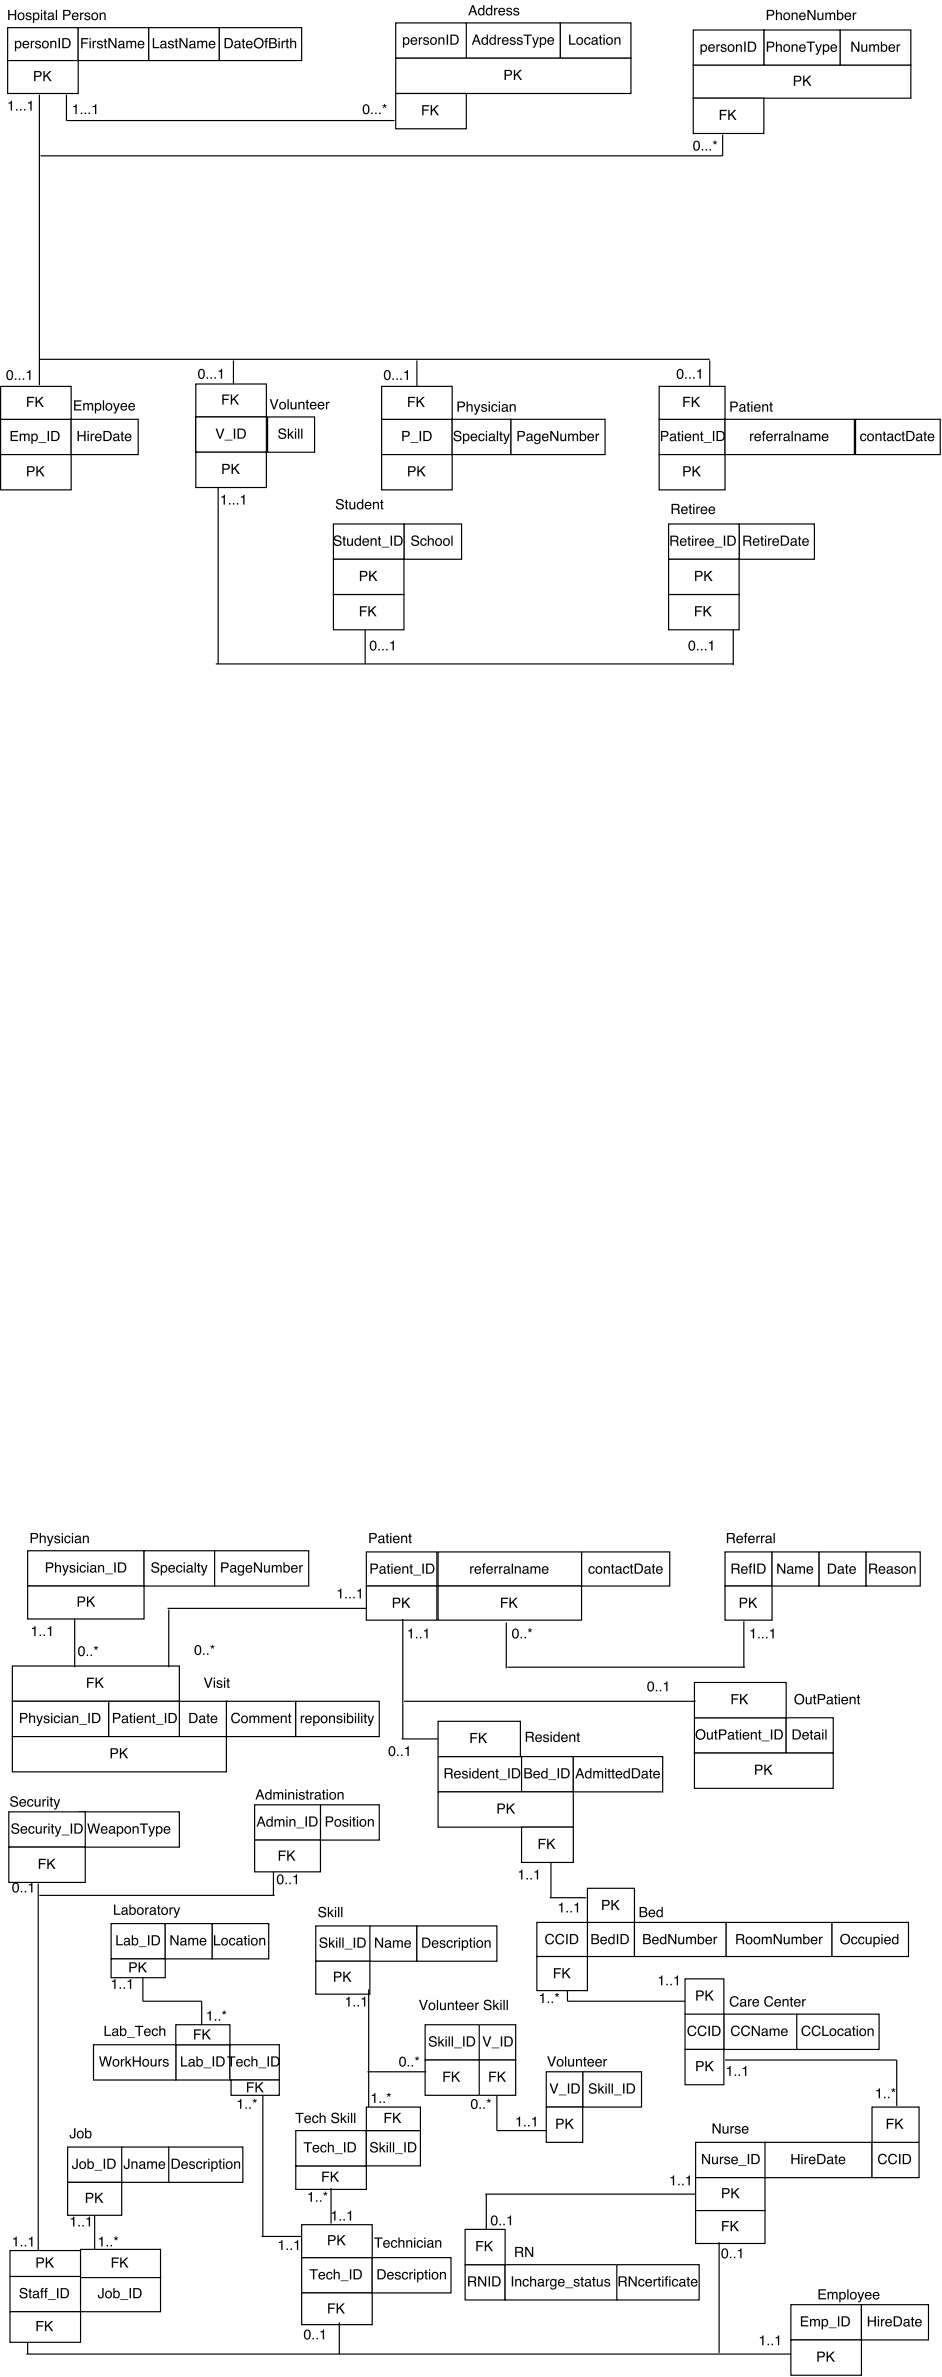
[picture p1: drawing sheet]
<svg xmlns="http://www.w3.org/2000/svg" width="283mm" height="713mm" viewBox="0 0 283 713" stroke-linecap="round" stroke-linejoin="round" font-family="sans-serif">
<path d="M2.3 8.3h21.2v9.9h-21.2z" fill="none" stroke="#000" stroke-width=".35"/>
<g fill="#000">
<path d="M2.4 3h.5v1.2h1.5v-1.2h.5v3h-.5v-1.4h-1.5v1.4h-.5zM6 4.2a.79 .79 0 0 0-.3 1.1 .79 .79 0 0 0 1.1 .2 .81 .81 0 0 0 .1-1 .81 .81 0 0 0-.9-.3zM5.6 4.1a1.08 1.08 0 0 1 1.5 .1 1.08 1.08 0 0 1-.2 1.5 1.08 1.08 0 0 1-1.5-.2l-.1-.9zM7.9 3.9a.89 .89 0 0 1 1.5 .5h-.3a.42 .42 0 0 0-.5-.4 .42 .42 0 0 0-.4 .6h.1a.81 .81 0 0 1 1 .3 .81 .81 0 0 1 0 1 .97 .97 0 0 1-1.6-.6h.3a.49 .49 0 0 0 .6 .5 .49 .49 0 0 0 .4-.6l-.1-.1a.8 .8 0 0 1-.9-.2 .8 .8 0 0 1-.1-1zM10.4 4.2l-.1 .4a.73 .73 0 0 0 .1 1 .73 .73 0 0 0 1-.1 .73 .73 0 0 0 0-.9l-.3-.5zM9.9 3.8h.3v.3a.96 .96 0 0 1 1.3-.2 .96 .96 0 0 1 .3 1.3 .88 .88 0 0 1-.6 .8 .88 .88 0 0 1-.9-.3v1.2h-.4zM12.3 3.8h.3v2.2h-.3zM12.3 3h.3v.4h-.3zM13.3 3.2h.4v.6h.3v.3h-.3v1.4l.3 .2v.3h-.5l-.2-.3v-1.6h-.3v-.3h.3zM14.7 5.2a.53 .53 0 0 0 .7 .5 .53 .53 0 0 0 .3-.8zM14.5 4a.96 .96 0 0 1 1.6 .3v1.4h.3v.3h-.5l-.1-.3a.74 .74 0 0 1-1.3 .2 .74 .74 0 0 1 .5-1.2l.7-.2a.5 .5 0 0 0-.4-.5 .5 .5 0 0 0-.6 .5h-.3zM16.7 3h.4v3h-.4zM18.9 3h1.4a.88 .88 0 0 1 .9 .8 .88 .88 0 0 1-.9 .9h-1v1.3h-.4zM19.3 3.3v1.1h.9a.53 .53 0 0 0 .6-.6 .53 .53 0 0 0-.6-.5zM21.8 4.1a1.01 1.01 0 0 1 1.3-.2 1.01 1.01 0 0 1 .5 1.1h-1.7a.63 .63 0 0 0 .5 .7 .63 .63 0 0 0 .8-.4h.3a1.08 1.08 0 0 1-1.5 .7 1.08 1.08 0 0 1-.3-1.7zM22.1 4.2l-.1 .5h1.2a.61 .61 0 0 0-.4-.6 .61 .61 0 0 0-.7 .1zM24 3.8h.4v.4l.7-.5v.4l-.4 .1-.3 .4v1.4h-.4zM25.6 3.9a.89 .89 0 0 1 1.4 .5h-.3a.42 .42 0 0 0-.5-.4 .42 .42 0 0 0-.3 .6h.1a.81 .81 0 0 1 .9 .3 .81 .81 0 0 1 0 1 .97 .97 0 0 1-1.6-.6h.3a.49 .49 0 0 0 .6 .5 .49 .49 0 0 0 .4-.6l-.1-.1a.8 .8 0 0 1-.9-.2 .8 .8 0 0 1 0-1zM28.1 4.2a.79 .79 0 0 0-.3 1.1 .79 .79 0 0 0 1.1 .2 .81 .81 0 0 0 .1-1 .81 .81 0 0 0-.9-.3zM27.7 4.1a1.08 1.08 0 0 1 1.5 .1 1.08 1.08 0 0 1-.2 1.5 1.08 1.08 0 0 1-1.5-.2l-.1-.9zM29.9 3.8h.3v.3a.78 .78 0 0 1 1-.4 .78 .78 0 0 1 .5 .9v1.4h-.4v-1.4a.55 .55 0 0 0-.6-.5 .55 .55 0 0 0-.4 .7v1.2h-.4z"/>
<path d="M5 12.7l-.1 .4a.73 .73 0 0 0 .1 .9 .73 .73 0 0 0 1 0 .73 .73 0 0 0 0-1l-.3-.4zM4.5 12.3h.3v.3a.96 .96 0 0 1 1.3-.2 .96 .96 0 0 1 .3 1.2 .88 .88 0 0 1-.6 .9 .88 .88 0 0 1-1-.3v1.1h-.3zM7 12.5a1.01 1.01 0 0 1 1.3-.2 1.01 1.01 0 0 1 .5 1.2h-1.7a.63 .63 0 0 0 .5 .7 .63 .63 0 0 0 .8-.4h.3a1.08 1.08 0 0 1-1.5 .6 1.08 1.08 0 0 1-.3-1.6zM7.3 12.7l-.2 .5h1.3a.61 .61 0 0 0-.4-.6 .61 .61 0 0 0-.7 .1zM9.2 12.3h.4v.3l.7-.4v.4l-.4 .1-.3 .3v1.5h-.4zM10.8 12.4a.89 .89 0 0 1 1.4 .5h-.3a.42 .42 0 0 0-.5-.4 .42 .42 0 0 0-.3 .5l.1 .1a.81 .81 0 0 1 .9 .3 .81 .81 0 0 1 0 .9 .97 .97 0 0 1-1.6-.5h.3a.49 .49 0 0 0 .6 .4 .49 .49 0 0 0 .4-.6h-.1a.8 .8 0 0 1-.9-.3 .8 .8 0 0 1 0-.9zM13.2 12.6a.79 .79 0 0 0-.2 1.1 .79 .79 0 0 0 1.1 .2 .81 .81 0 0 0 .1-1 .81 .81 0 0 0-1-.3zM12.9 12.5a1.08 1.08 0 0 1 1.5 .2 1.08 1.08 0 0 1-.2 1.5 1.08 1.08 0 0 1-1.5-.2l-.1-.9zM15.1 12.3h.3v.3a.78 .78 0 0 1 1-.4 .78 .78 0 0 1 .5 .8v1.5h-.4v-1.4a.55 .55 0 0 0-.7-.5 .55 .55 0 0 0-.3 .7v1.2h-.4zM17.6 11.4h.4v3.1h-.4zM19.1 11.8v2.3h.7a1.19 1.19 0 0 0 1-1.2 1.19 1.19 0 0 0-1-1.1zM18.7 11.4h1.2a1.54 1.54 0 0 1 1.3 1.5 1.54 1.54 0 0 1-1.3 1.6h-1.2z"/>
</g>
<path d="M23.5 8.3h21.1v9.9h-21.1z" fill="#fff"/>
<path d="M23.5 8.3h21.1v9.9h-21.1z" fill="none" stroke="#000" stroke-width=".35"/>
<path d="M24.4 11.4h2.1v.4h-1.7v.9h1.5v.4h-1.5v1.4h-.4zM26.8 12.3h.4v2.2h-.4zM26.8 11.4h.4v.4h-.4zM27.8 12.3h.3v.3l.8-.4v.4l-.5 .1-.2 .3v1.5h-.4zM29.3 12.4a.89 .89 0 0 1 1.5 .5h-.3a.42 .42 0 0 0-.5-.4 .42 .42 0 0 0-.4 .5l.1 .1a.81 .81 0 0 1 1 .3 .81 .81 0 0 1 0 .9 .97 .97 0 0 1-1.6-.5h.3a.49 .49 0 0 0 .6 .4 .49 .49 0 0 0 .4-.6h-.1a.8 .8 0 0 1-.9-.3 .8 .8 0 0 1-.1-.9zM31.4 11.6h.4v.7h.3v.3h-.3v1.4l.3 .2v.3h-.5l-.2-.3v-1.6h-.3v-.3h.3zM32.5 11.4h.5l1.5 2.5v-2.5h.4v3.1h-.4l-1.6-2.5v2.5h-.4zM35.9 13.7a.53 .53 0 0 0 .7 .5 .53 .53 0 0 0 .2-.8zM35.7 12.5a.96 .96 0 0 1 1.6 .3v1.3l.2 .1v.3h-.4l-.2-.3a.74 .74 0 0 1-1.2 .2 .74 .74 0 0 1 .4-1.2l.8-.2a.5 .5 0 0 0-.5-.5 .5 .5 0 0 0-.5 .4h-.4zM37.9 12.3h.4v.3a.72 .72 0 0 1 1.2-.1 .73 .73 0 0 1 .9-.3 .73 .73 0 0 1 .5 .8v1.5h-.4v-1.6a.48 .48 0 0 0-.6-.4 .48 .48 0 0 0-.3 .7v1.3h-.4v-1.5a.5 .5 0 0 0-.7-.5 .5 .5 0 0 0-.2 .8v1.2h-.4zM41.6 12.5a1.01 1.01 0 0 1 1.2-.2 1.01 1.01 0 0 1 .5 1.2h-1.6a.63 .63 0 0 0 .5 .7 .63 .63 0 0 0 .7-.4h.4a1.08 1.08 0 0 1-1.6 .6 1.08 1.08 0 0 1-.3-1.6zM41.9 12.7l-.2 .5h1.2a.61 .61 0 0 0-.3-.6 .61 .61 0 0 0-.7 .1z" fill="#000"/>
<path d="M44.6 8.3h21.2v9.9h-21.2z" fill="#fff"/>
<path d="M44.6 8.3h21.2v9.9h-21.2z" fill="none" stroke="#000" stroke-width=".35"/>
<path d="M45.8 11.4h.4v2.7h1.6v.4h-2zM48.5 13.7a.53 .53 0 0 0 .7 .5 .53 .53 0 0 0 .2-.8zM48.3 12.5a.96 .96 0 0 1 1.6 .3v1.3l.2 .1v.3h-.4l-.2-.3a.74 .74 0 0 1-1.2 .2 .74 .74 0 0 1 .4-1.2l.8-.2a.5 .5 0 0 0-.5-.5 .5 .5 0 0 0-.5 .4h-.4zM50.6 12.4a.89 .89 0 0 1 1.5 .5h-.3a.42 .42 0 0 0-.5-.4 .42 .42 0 0 0-.4 .5l.1 .1a.81 .81 0 0 1 1 .3 .81 .81 0 0 1 0 .9 .97 .97 0 0 1-1.6-.5h.3a.49 .49 0 0 0 .6 .4 .49 .49 0 0 0 .4-.6h-.1a.8 .8 0 0 1-.9-.3 .8 .8 0 0 1-.1-.9zM52.7 11.6h.4v.7h.3v.3h-.3v1.4l.3 .2v.3h-.5l-.2-.3v-1.6h-.3v-.3h.3zM53.8 11.4h.5l1.5 2.5v-2.5h.4v3.1h-.4l-1.6-2.5v2.5h-.4zM57.2 13.7a.53 .53 0 0 0 .7 .5 .53 .53 0 0 0 .2-.8zM57 12.5a.96 .96 0 0 1 1.6 .3v1.3l.2 .1v.3h-.4l-.2-.3a.74 .74 0 0 1-1.2 .2 .74 .74 0 0 1 .4-1.2l.8-.2a.5 .5 0 0 0-.5-.5 .5 .5 0 0 0-.5 .4h-.4zM59.2 12.3h.4v.3a.72 .72 0 0 1 1.2-.1 .73 .73 0 0 1 .9-.3 .73 .73 0 0 1 .5 .8v1.5h-.4v-1.6a.48 .48 0 0 0-.6-.4 .48 .48 0 0 0-.3 .7v1.3h-.4v-1.5a.5 .5 0 0 0-.7-.5 .5 .5 0 0 0-.2 .8v1.2h-.4zM62.9 12.5a1.01 1.01 0 0 1 1.2-.2 1.01 1.01 0 0 1 .5 1.2h-1.6a.63 .63 0 0 0 .5 .7 .63 .63 0 0 0 .7-.4h.4a1.08 1.08 0 0 1-1.6 .6 1.08 1.08 0 0 1-.3-1.6zM63.2 12.7l-.2 .5h1.2a.61 .61 0 0 0-.3-.6 .61 .61 0 0 0-.7 .1z" fill="#000"/>
<path d="M229.1 9h23v10.6h-23z" fill="#fff"/>
<path d="M229.1 9h23v10.6h-23z" fill="none" stroke="#000" stroke-width=".35"/>
<g fill="#000">
<path d="M230 12.5h1.4a.88 .88 0 0 1 .9 .9 .88 .88 0 0 1-.9 .8h-1v1.3h-.4zM230.4 12.8v1.1h.8a.53 .53 0 0 0 .7-.5 .53 .53 0 0 0-.7-.6zM232.8 12.5h.3v1.1a.78 .78 0 0 1 .9-.3 .78 .78 0 0 1 .6 .8v1.4h-.4v-1.4a.55 .55 0 0 0-.7-.5 .55 .55 0 0 0-.4 .7v1.2h-.3zM235.6 13.7a.79 .79 0 0 0-.2 1.1 .79 .79 0 0 0 1.1 .2 .81 .81 0 0 0 .1-1 .81 .81 0 0 0-1-.3zM235.2 13.6a1.08 1.08 0 0 1 1.6 .1 1.08 1.08 0 0 1-.2 1.6 1.08 1.08 0 0 1-1.5-.2l-.1-1zM237.5 13.3h.3v.3a.78 .78 0 0 1 .9-.3 .78 .78 0 0 1 .6 .8v1.4h-.4v-1.4a.55 .55 0 0 0-.7-.5 .55 .55 0 0 0-.4 .8v1.1h-.3zM240 13.6a1.01 1.01 0 0 1 1.2-.2 1.01 1.01 0 0 1 .5 1.1h-1.6a.63 .63 0 0 0 .5 .8 .63 .63 0 0 0 .7-.5h.4a1.08 1.08 0 0 1-1.6 .7 1.08 1.08 0 0 1-.3-1.7zM240.3 13.8l-.2 .4h1.2a.61 .61 0 0 0-.3-.6 .61 .61 0 0 0-.7 .2zM242 12.5h2.4v.3h-1v2.7h-.4v-2.7h-1zM244.5 13.3h.4l.6 1.8 .6-1.8h.4l-.5 1.6a1.43 1.43 0 0 1-1.1 1.5l-.2-.3h.4l.2-.5zM247.4 13.8l-.2 .3a.73 .73 0 0 0 .1 1 .73 .73 0 0 0 1 0 .73 .73 0 0 0 .1-1l-.4-.5zM246.8 13.3h.4v.3a.96 .96 0 0 1 1.3-.2 .96 .96 0 0 1 .3 1.3 .88 .88 0 0 1-.6 .8 .88 .88 0 0 1-1-.2v1.1h-.4zM249.4 13.6a1.01 1.01 0 0 1 1.2-.2 1.01 1.01 0 0 1 .5 1.1h-1.6a.63 .63 0 0 0 .5 .8 .63 .63 0 0 0 .7-.5h.4a1.08 1.08 0 0 1-1.6 .7 1.08 1.08 0 0 1-.3-1.7zM249.7 13.8l-.2 .4h1.2a.61 .61 0 0 0-.3-.6 .61 .61 0 0 0-.7 .2z"/>
<path d="M230 3h1.4a.88 .88 0 0 1 .9 .8 .88 .88 0 0 1-.9 .9h-1v1.3h-.4zM230.4 3.3v1.1h.8a.53 .53 0 0 0 .7-.6 .53 .53 0 0 0-.7-.5zM232.8 3h.3v1.1a.78 .78 0 0 1 .9-.3 .78 .78 0 0 1 .6 .8v1.4h-.4v-1.4a.55 .55 0 0 0-.7-.5 .55 .55 0 0 0-.4 .7v1.2h-.3zM235.6 4.2a.79 .79 0 0 0-.2 1.1 .79 .79 0 0 0 1.1 .2 .81 .81 0 0 0 .1-1 .81 .81 0 0 0-1-.3zM235.2 4.1a1.08 1.08 0 0 1 1.6 .1 1.08 1.08 0 0 1-.2 1.5 1.08 1.08 0 0 1-1.5-.2l-.1-.9zM237.5 3.8h.3v.3a.78 .78 0 0 1 .9-.4 .78 .78 0 0 1 .6 .9v1.4h-.4v-1.4a.55 .55 0 0 0-.7-.5 .55 .55 0 0 0-.4 .7v1.2h-.3zM240 4.1a1.01 1.01 0 0 1 1.2-.2 1.01 1.01 0 0 1 .5 1.1h-1.6a.63 .63 0 0 0 .5 .7 .63 .63 0 0 0 .7-.4h.4a1.08 1.08 0 0 1-1.6 .7 1.08 1.08 0 0 1-.3-1.7zM240.3 4.2l-.2 .5h1.2a.61 .61 0 0 0-.3-.6 .61 .61 0 0 0-.7 .1zM242.2 3h.5l1.5 2.4v-2.4h.4v3h-.4l-1.6-2.5v2.5h-.4zM245.2 3.8h.4v1.5a.56 .56 0 0 0 .7 .4 .56 .56 0 0 0 .3-.8v-1.1h.4v2.2h-.4v-.3a.77 .77 0 0 1-.8 .3 .77 .77 0 0 1-.6-.7zM247.6 3.8h.3v.3a.72 .72 0 0 1 1.3 0 .73 .73 0 0 1 .9-.4 .73 .73 0 0 1 .5 .8v1.5h-.4v-1.5a.48 .48 0 0 0-.6-.4 .48 .48 0 0 0-.3 .6v1.3h-.4v-1.4a.5 .5 0 0 0-.7-.5 .5 .5 0 0 0-.3 .7v1.2h-.3zM251.1 3h.3v1.1a1.02 1.02 0 0 1 1.5-.1 1.02 1.02 0 0 1 0 1.5 .84 .84 0 0 1-.7 .6 .84 .84 0 0 1-.8-.4v.3h-.3zM251.6 4.2a.77 .77 0 0 0-.2 1.1 .77 .77 0 0 0 1.1 .2 .77 .77 0 0 0 .1-1.1 .77 .77 0 0 0-1-.2zM253.6 4.1a1.01 1.01 0 0 1 1.3-.2 1.01 1.01 0 0 1 .4 1.1h-1.6a.63 .63 0 0 0 .5 .7 .63 .63 0 0 0 .8-.4h.3a1.08 1.08 0 0 1-1.5 .7 1.08 1.08 0 0 1-.3-1.7zM253.9 4.2l-.2 .5h1.3a.61 .61 0 0 0-.4-.6 .61 .61 0 0 0-.7 .1zM255.8 3.8h.4v.4l.7-.5v.4l-.4 .1-.3 .4v1.4h-.4z"/>
</g>
<path d="M208 9h21.1v10.6h-21.1z" fill="#fff"/>
<path d="M208 9h21.1v10.6h-21.1z" fill="none" stroke="#000" stroke-width=".35"/>
<path d="M210.7 13.8l-.2 .3a.73 .73 0 0 0 .1 1 .73 .73 0 0 0 1 0 .73 .73 0 0 0 .1-1l-.4-.5zM210.1 13.3h.4v.3a.96 .96 0 0 1 1.3-.2 .96 .96 0 0 1 .3 1.3 .88 .88 0 0 1-.6 .8 .88 .88 0 0 1-1-.2v1.1h-.4zM212.7 13.6a1.01 1.01 0 0 1 1.2-.2 1.01 1.01 0 0 1 .5 1.1h-1.6a.63 .63 0 0 0 .5 .8 .63 .63 0 0 0 .7-.5h.4a1.08 1.08 0 0 1-1.5 .7 1.08 1.08 0 0 1-.4-1.7zM213 13.8l-.2 .4h1.2a.61 .61 0 0 0-.3-.6 .61 .61 0 0 0-.7 .2zM214.9 13.3h.3v.4l.8-.4v.4h-.5l-.2 .4v1.4h-.4zM216.4 13.4a.89 .89 0 0 1 1.5 .5h-.3a.42 .42 0 0 0-.5-.3 .42 .42 0 0 0-.4 .5h.1a.81 .81 0 0 1 1 .3 .81 .81 0 0 1 0 1 .97 .97 0 0 1-1.6-.6h.3a.49 .49 0 0 0 .6 .5 .49 .49 0 0 0 .4-.6h-.1a.8 .8 0 0 1-.9-.3 .8 .8 0 0 1-.1-1zM218.9 13.7a.79 .79 0 0 0-.2 1.1 .79 .79 0 0 0 1.1 .2 .81 .81 0 0 0 .1-1 .81 .81 0 0 0-1-.3zM218.5 13.6a1.08 1.08 0 0 1 1.6 .1 1.08 1.08 0 0 1-.2 1.6 1.08 1.08 0 0 1-1.5-.2l-.1-1zM220.8 13.3h.3v.3a.78 .78 0 0 1 .9-.3 .78 .78 0 0 1 .6 .8v1.4h-.4v-1.4a.55 .55 0 0 0-.7-.5 .55 .55 0 0 0-.4 .8v1.1h-.3zM223.3 12.5h.4v3h-.4zM224.8 12.8v2.4h.7a1.19 1.19 0 0 0 1-1.2 1.19 1.19 0 0 0-1-1.2zM224.4 12.5h1.2a1.54 1.54 0 0 1 1.3 1.5 1.54 1.54 0 0 1-1.3 1.5h-1.2z" fill="#000"/>
<path d="M252.1 9h21.1v10.6h-21.1z" fill="#fff"/>
<path d="M252.1 9h21.1v10.6h-21.1z" fill="none" stroke="#000" stroke-width=".35"/>
<path d="M255.4 12.5h.5l1.5 2.4v-2.4h.4v3h-.5l-1.5-2.4v2.4h-.4zM258.4 13.3h.4v1.5a.56 .56 0 0 0 .7 .4 .56 .56 0 0 0 .3-.8v-1.1h.4v2.2h-.4v-.3a.77 .77 0 0 1-.9 .4 .77 .77 0 0 1-.5-.8zM260.7 13.3h.4v.3a.72 .72 0 0 1 1.3 0 .73 .73 0 0 1 .8-.3 .73 .73 0 0 1 .5 .7v1.5h-.4v-1.5a.48 .48 0 0 0-.6-.4 .48 .48 0 0 0-.3 .6v1.3h-.4v-1.4a.5 .5 0 0 0-.6-.5 .5 .5 0 0 0-.3 .7v1.2h-.4zM264.2 12.5h.4v1.1a1.02 1.02 0 0 1 1.4 0 1.02 1.02 0 0 1 .1 1.4 .84 .84 0 0 1-.7 .6 .84 .84 0 0 1-.8-.4v.3h-.4zM264.8 13.8a.77 .77 0 0 0-.2 1 .77 .77 0 0 0 1.1 .2 .77 .77 0 0 0 .1-1 .77 .77 0 0 0-1-.2zM266.8 13.6a1.01 1.01 0 0 1 1.2-.2 1.01 1.01 0 0 1 .5 1.1h-1.6a.63 .63 0 0 0 .5 .8 .63 .63 0 0 0 .7-.5h.4a1.08 1.08 0 0 1-1.6 .7 1.08 1.08 0 0 1-.3-1.7zM267.1 13.8l-.2 .4h1.2a.61 .61 0 0 0-.3-.6 .61 .61 0 0 0-.7 .2zM269 13.3h.3v.4l.8-.4v.4h-.5l-.2 .4v1.4h-.4z" fill="#000"/>
<path d="M139.9 6.9h28.2v10.6h-28.2z" fill="#fff"/>
<path d="M139.9 6.9h28.2v10.6h-28.2z" fill="none" stroke="#000" stroke-width=".35"/>
<g fill="#000">
<path d="M141.8 2l-.5 1.3h1zM141.6 1.5h.5l1.1 3.1h-.5l-.3-.9h-1.2l-.3 .9h-.4zM143.9 2.9a.76 .76 0 0 0-.2 1 .76 .76 0 0 0 1.1 .2 .8 .8 0 0 0 .2-1 .8 .8 0 0 0-1-.3zM143.8 2.5l.7-.2 .4 .4v-1.2h.4v3.1h-.3v-.3a1.01 1.01 0 0 1-1.5 .1 1.01 1.01 0 0 1 0-1.5zM146.3 2.9a.76 .76 0 0 0-.2 1 .76 .76 0 0 0 1 .2 .8 .8 0 0 0 .2-1 .8 .8 0 0 0-.9-.3zM146.1 2.5l.7-.2 .5 .4v-1.2h.4v3.1h-.4v-.3a1.01 1.01 0 0 1-1.4 .1 1.01 1.01 0 0 1-.1-1.5zM148.2 2.4h.4v.4l.7-.5v.4l-.4 .1-.3 .4v1.4h-.4zM149.8 2.7a1.01 1.01 0 0 1 1.2-.3 1.01 1.01 0 0 1 .5 1.2h-1.6a.63 .63 0 0 0 .5 .7 .63 .63 0 0 0 .7-.4h.4a1.08 1.08 0 0 1-1.6 .6 1.08 1.08 0 0 1-.3-1.6zM150.1 2.8l-.2 .5h1.2a.61 .61 0 0 0-.3-.6 .61 .61 0 0 0-.7 .1zM152.1 2.5a.89 .89 0 0 1 1.5 .5h-.4a.42 .42 0 0 0-.5-.4 .42 .42 0 0 0-.3 .6h.1a.81 .81 0 0 1 .9 .3 .81 .81 0 0 1 0 1 .97 .97 0 0 1-1.6-.6h.4a.49 .49 0 0 0 .5 .5 .49 .49 0 0 0 .5-.6l-.2-.1a.8 .8 0 0 1-.9-.3 .8 .8 0 0 1 0-.9zM154.2 2.5a.89 .89 0 0 1 1.5 .5h-.4a.42 .42 0 0 0-.4-.4 .42 .42 0 0 0-.4 .6h.1a.81 .81 0 0 1 1 .3 .81 .81 0 0 1 0 1 .97 .97 0 0 1-1.7-.6h.4a.49 .49 0 0 0 .6 .5 .49 .49 0 0 0 .4-.6l-.1-.1a.8 .8 0 0 1-.9-.3 .8 .8 0 0 1-.1-.9z"/>
<path d="M142.9 10.8l-.5 1.4h.9zM142.7 10.4h.4l1.1 3h-.4l-.3-.9h-1.2l-.4 .9h-.4zM145 11.7a.76 .76 0 0 0-.2 1.1 .76 .76 0 0 0 1.1 .1 .8 .8 0 0 0 .1-.9 .8 .8 0 0 0-.9-.4zM144.8 11.3l.7-.1 .5 .3v-1.1h.4v3h-.4v-.3a1.01 1.01 0 0 1-1.4 .1 1.01 1.01 0 0 1-.1-1.4zM147.3 11.7a.76 .76 0 0 0-.2 1.1 .76 .76 0 0 0 1.1 .1 .8 .8 0 0 0 .2-.9 .8 .8 0 0 0-.9-.4zM147.2 11.3l.7-.1 .5 .3v-1.1h.3v3h-.3v-.3a1.01 1.01 0 0 1-1.4 .1 1.01 1.01 0 0 1-.1-1.4zM149.3 11.2h.3v.4l.8-.4v.3l-.5 .1-.2 .4-.1 1.4h-.3zM150.8 11.5a1.01 1.01 0 0 1 1.3-.2 1.01 1.01 0 0 1 .5 1.1h-1.7a.63 .63 0 0 0 .5 .8 .63 .63 0 0 0 .8-.5h.3a1.08 1.08 0 0 1-1.5 .7 1.08 1.08 0 0 1-.3-1.7zM151.1 11.7l-.1 .4h1.2a.61 .61 0 0 0-.4-.6 .61 .61 0 0 0-.7 .2zM153.2 11.3a.89 .89 0 0 1 1.4 .5h-.3a.42 .42 0 0 0-.5-.4 .42 .42 0 0 0-.3 .6h.1a.81 .81 0 0 1 .9 .3 .81 .81 0 0 1 0 1 .97 .97 0 0 1-1.6-.6h.3a.49 .49 0 0 0 .6 .5 .49 .49 0 0 0 .4-.6l-.1-.1a.8 .8 0 0 1-.9-.2 .8 .8 0 0 1 0-1zM155.3 11.3a.89 .89 0 0 1 1.5 .5h-.4a.42 .42 0 0 0-.5-.4 .42 .42 0 0 0-.3 .6h.1a.81 .81 0 0 1 .9 .3 .81 .81 0 0 1 0 1 .97 .97 0 0 1-1.6-.6h.4a.49 .49 0 0 0 .5 .5 .49 .49 0 0 0 .4-.6l-.1-.1a.8 .8 0 0 1-.9-.2 .8 .8 0 0 1 0-1zM157.1 10.4h2.4v.3h-1v2.7h-.4v-2.7h-1zM159.6 11.2h.4l.6 1.8 .6-1.8h.4l-.6 1.6a1.43 1.43 0 0 1-1 1.5l-.2-.4 .4 .1 .2-.5zM162.5 11.6l-.2 .4a.73 .73 0 0 0 .1 1 .73 .73 0 0 0 1-.1 .73 .73 0 0 0 .1-.9l-.4-.5zM161.9 11.2h.4v.3a.96 .96 0 0 1 1.3-.2 .96 .96 0 0 1 .3 1.3 .88 .88 0 0 1-.6 .8 .88 .88 0 0 1-1-.2v1.1h-.4zM164.5 11.5a1.01 1.01 0 0 1 1.2-.2 1.01 1.01 0 0 1 .5 1.1h-1.6a.63 .63 0 0 0 .5 .8 .63 .63 0 0 0 .7-.5h.4a1.08 1.08 0 0 1-1.6 .7 1.08 1.08 0 0 1-.3-1.7zM164.8 11.7l-.2 .4h1.2a.61 .61 0 0 0-.3-.6 .61 .61 0 0 0-.7 .2z"/>
</g>
<path d="M118.7 6.9h21.2v10.6h-21.2z" fill="#fff"/>
<path d="M118.7 6.9h21.2v10.6h-21.2z" fill="none" stroke="#000" stroke-width=".35"/>
<path d="M121.5 11.6l-.2 .4a.73 .73 0 0 0 .1 1 .73 .73 0 0 0 1-.1 .73 .73 0 0 0 0-.9l-.3-.5zM120.9 11.2h.4v.3a.96 .96 0 0 1 1.2-.2 .96 .96 0 0 1 .3 1.3 .88 .88 0 0 1-.6 .8 .88 .88 0 0 1-.9-.2v1.1h-.4zM123.4 11.5a1.01 1.01 0 0 1 1.3-.2 1.01 1.01 0 0 1 .5 1.1h-1.6a.63 .63 0 0 0 .4 .8 .63 .63 0 0 0 .8-.5h.3a1.08 1.08 0 0 1-1.5 .7 1.08 1.08 0 0 1-.3-1.7zM123.7 11.7l-.1 .4h1.2a.61 .61 0 0 0-.4-.6 .61 .61 0 0 0-.7 .2zM125.6 11.2h.4v.4l.7-.4v.3l-.4 .1-.3 .4v1.4h-.4zM127.2 11.3a.89 .89 0 0 1 1.5 .5h-.4a.42 .42 0 0 0-.5-.4 .42 .42 0 0 0-.3 .6h.1a.81 .81 0 0 1 .9 .3 .81 .81 0 0 1 0 1 .97 .97 0 0 1-1.6-.6h.4a.49 .49 0 0 0 .5 .5 .49 .49 0 0 0 .4-.6l-.1-.1a.8 .8 0 0 1-.9-.2 .8 .8 0 0 1 0-1zM129.7 11.6a.79 .79 0 0 0-.3 1.1 .79 .79 0 0 0 1.1 .2 .81 .81 0 0 0 .1-1 .81 .81 0 0 0-.9-.3zM129.3 11.5a1.08 1.08 0 0 1 1.5 .1 1.08 1.08 0 0 1-.1 1.5 1.08 1.08 0 0 1-1.6-.2l-.1-.9zM131.5 11.2h.4v.3a.78 .78 0 0 1 .9-.4 .78 .78 0 0 1 .5 .9v1.4h-.4v-1.4a.55 .55 0 0 0-.6-.5 .55 .55 0 0 0-.4 .7v1.2h-.4zM134 10.4h.4v3h-.4zM135.5 10.7v2.4h.7a1.19 1.19 0 0 0 1-1.2 1.19 1.19 0 0 0-1-1.2zM135.1 10.4h1.2a1.54 1.54 0 0 1 1.3 1.5 1.54 1.54 0 0 1-1.3 1.5h-1.2z" fill="#000"/>
<path d="M168.1 6.9h21.2v10.6h-21.2z" fill="#fff"/>
<path d="M168.1 6.9h21.2v10.6h-21.2z" fill="none" stroke="#000" stroke-width=".35"/>
<path d="M170.7 10.4h.4v2.6h1.6v.4h-2zM173.5 11.6a.79 .79 0 0 0-.2 1.1 .79 .79 0 0 0 1.1 .2 .81 .81 0 0 0 .1-1 .81 .81 0 0 0-1-.3zM173.2 11.5a1.08 1.08 0 0 1 1.5 .1 1.08 1.08 0 0 1-.2 1.5 1.08 1.08 0 0 1-1.5-.2l-.1-.9zM175.5 11.5a.91 .91 0 0 1 1-.3 .91 .91 0 0 1 .6 .7h-.3a.61 .61 0 0 0-.9-.4 .61 .61 0 0 0-.3 .9 .59 .59 0 0 0 .4 .7 .59 .59 0 0 0 .8-.5h.3a1 1 0 0 1-1.3 .8 1 1 0 0 1-.5-1.4zM177.8 12.6a.53 .53 0 0 0 .7 .5 .53 .53 0 0 0 .3-.8zM177.6 11.4a.96 .96 0 0 1 1.6 .3v1.4h.3v.3h-.4l-.2-.3a.74 .74 0 0 1-1.3 .2 .74 .74 0 0 1 .5-1.2l.7-.1a.5 .5 0 0 0-.4-.6 .5 .5 0 0 0-.6 .5h-.3zM179.9 10.6h.4v.6h.3v.3h-.3v1.4l.3 .2v.3h-.5l-.2-.2v-1.7h-.3v-.3h.3zM181 11.2h.4v2.2h-.4zM181 10.4h.4v.4h-.4zM182.5 11.6a.79 .79 0 0 0-.3 1.1 .79 .79 0 0 0 1.1 .2 .81 .81 0 0 0 .1-1 .81 .81 0 0 0-.9-.3zM182.1 11.5a1.08 1.08 0 0 1 1.5 .1 1.08 1.08 0 0 1-.1 1.5 1.08 1.08 0 0 1-1.6-.2l-.1-.9zM184.3 11.2h.4v.3a.78 .78 0 0 1 .9-.4 .78 .78 0 0 1 .5 .9v1.4h-.4v-1.4a.55 .55 0 0 0-.6-.5 .55 .55 0 0 0-.4 .7v1.2h-.4z" fill="#000"/>
<path d="M65.8 8.3h24.7v9.9h-24.7z" fill="#fff"/>
<path d="M65.8 8.3h24.7v9.9h-24.7z" fill="none" stroke="#000" stroke-width=".35"/>
<path d="M67.8 11.8v2.3h.7a1.19 1.19 0 0 0 1-1.2 1.19 1.19 0 0 0-1-1.1zM67.4 11.4h1.2a1.54 1.54 0 0 1 1.3 1.5 1.54 1.54 0 0 1-1.3 1.6h-1.2zM70.7 13.7a.53 .53 0 0 0 .7 .5 .53 .53 0 0 0 .2-.8zM70.5 12.5a.96 .96 0 0 1 1.6 .3v1.3l.2 .1v.3h-.4l-.2-.3a.74 .74 0 0 1-1.2 .2 .74 .74 0 0 1 .4-1.2l.8-.2a.5 .5 0 0 0-.4-.5 .5 .5 0 0 0-.6 .4h-.3zM72.8 11.6h.4v.7h.3v.3h-.3v1.4l.3 .2v.3h-.5l-.2-.3v-1.6h-.3v-.3h.3zM74 12.5a1.01 1.01 0 0 1 1.3-.2 1.01 1.01 0 0 1 .5 1.2h-1.6a.63 .63 0 0 0 .4 .7 .63 .63 0 0 0 .8-.4h.3a1.08 1.08 0 0 1-1.5 .6 1.08 1.08 0 0 1-.3-1.6zM74.4 12.7l-.2 .5h1.2a.61 .61 0 0 0-.4-.6 .61 .61 0 0 0-.6 .1zM76.7 11.7a1.54 1.54 0 0 1 2.1 .3 1.54 1.54 0 0 1-.3 2.1 1.54 1.54 0 0 1-2.2-.2 1.91 1.91 0 0 1 .4-2.2zM76.9 12a1.18 1.18 0 0 0-.1 1.7 1.18 1.18 0 0 0 1.6 .1 1.18 1.18 0 0 0 .1-1.7 1.18 1.18 0 0 0-1.6-.1zM79.7 11.6l.7-.2v.3l-.4 .2v.4h.4v.3h-.4v1.9h-.4v-1.9h-.3v-.3h.3zM81.1 11.8v.9h.8a.49 .49 0 0 0 .6-.5 .49 .49 0 0 0-.6-.4zM81.1 13v1.1h.9a.55 .55 0 0 0 .7-.6 .55 .55 0 0 0-.7-.5zM80.7 11.4h1.3a.75 .75 0 0 1 .9 .5 .75 .75 0 0 1-.4 .9 .86 .86 0 0 1 .5 1.1 .86 .86 0 0 1-1 .6h-1.3zM83.5 12.3h.4v2.2h-.4zM83.5 11.4h.4v.4h-.4zM84.5 12.3h.3v.3l.7-.4v.4l-.4 .1-.2 .3-.1 1.5h-.3zM85.9 11.6h.4v.7h.4v.3h-.4v1.4l.4 .2v.3h-.5l-.2-.3-.1-1.6h-.3v-.3h.3zM87 11.4h.4v1.1a.78 .78 0 0 1 .9-.3 .78 .78 0 0 1 .5 .8v1.5h-.3v-1.4a.55 .55 0 0 0-.7-.6 .55 .55 0 0 0-.4 .8v1.2h-.4z" fill="#000"/>
<path d="M2.3 18.2h21.2v9.8h-21.2z" fill="#fff"/>
<path d="M2.3 18.2h21.2v9.8h-21.2z" fill="none" stroke="#000" stroke-width=".35"/>
<g fill="#000">
<path d="M2.5 30.8l1.1-.6v3h-.4v-2.1h-.7zM4.8 32.7h.5v.5h-.5zM6 32.7h.4v.5h-.4zM7.2 32.7h.4v.5h-.4zM8.4 30.8l1.1-.6v3h-.4v-2.1h-.7z"/>
<path d="M10.2 21.3h1.4a.88 .88 0 0 1 .9 .9 .88 .88 0 0 1-.9 .9h-.9v1.2h-.5zM10.7 21.7v1h.8a.53 .53 0 0 0 .6-.5 .53 .53 0 0 0-.6-.5zM13 21.3h.4v1.5l1.5-1.5h.6l-1.3 1.2 1.3 1.8h-.5l-1.1-1.5-.5 .5v1h-.4z"/>
<path d="M21.9 31.8l1.1-.5v2.9h-.4v-2.1h-.7zM24.2 33.8h.5v.4h-.5zM25.4 33.8h.4v.4h-.4zM26.6 33.8h.4v.4h-.4zM27.8 31.8l1.1-.5v2.9h-.4v-2.1h-.7z"/>
<path d="M208.4 42.4a1.17 1.17 0 0 1 1.4 .2 1.17 1.17 0 0 1 .1 1.4 1.07 1.07 0 0 1-1.1 1.2 1.07 1.07 0 0 1-.9-1.5l.1-.8zM208.6 42.7a1.58 1.58 0 0 0 .3 2.2 1.44 1.44 0 0 0 .1-2.4zM210.5 44.7h.4v.5h-.4zM211.7 44.7h.4v.5h-.4zM212.8 44.7h.5v.5h-.5zM213.9 42.4l.5 .2v-.5h.2v.5l.4-.2 .1 .3-.4 .1 .3 .4-.3 .1-.2-.4-.3 .4-.2-.1 .3-.4-.5-.1z"/>
</g>
<path d="M.2 125.8h21.1v10.5h-21.1z" fill="#fff"/>
<path d="M.2 125.8h21.1v10.5h-21.1z" fill="none" stroke="#000" stroke-width=".35"/>
<g fill="#000">
<path d="M3.2 129.3h2.2v.3h-1.8v.9h1.7v.4h-1.7v1h1.8v.4h-2.2zM5.9 130.1h.4v.3a.72 .72 0 0 1 1.2 0 .73 .73 0 0 1 .9-.4 .73 .73 0 0 1 .5 .8v1.5h-.4v-1.5a.48 .48 0 0 0-.6-.4 .48 .48 0 0 0-.3 .6v1.3h-.4v-1.5a.5 .5 0 0 0-.6-.4 .5 .5 0 0 0-.3 .7v1.2h-.4zM10 130.5l-.2 .4a.73 .73 0 0 0 .1 1 .73 .73 0 0 0 1-.1 .73 .73 0 0 0 0-.9l-.3-.5zM9.4 130.1h.4v.3a.96 .96 0 0 1 1.3-.2 .96 .96 0 0 1 .2 1.3 .88 .88 0 0 1-.5 .8 .88 .88 0 0 1-1-.3v1.2h-.4zM11.5 132.6h2.4v.2h-2.4zM14.3 129.3h.4v3h-.4zM15.8 129.6v2.3h.7a1.19 1.19 0 0 0 1-1.1 1.19 1.19 0 0 0-1-1.2zM15.4 129.3h1.2a1.54 1.54 0 0 1 1.3 1.5 1.54 1.54 0 0 1-1.3 1.5h-1.2z"/>
<path d="M22.2 120.1h2.2v.4h-1.8v.9h1.7v.3h-1.7v1.1h1.9v.3h-2.3zM25 120.9h.3v.3a.72 .72 0 0 1 1.3 0 .73 .73 0 0 1 .8-.3 .73 .73 0 0 1 .5 .7v1.5h-.3v-1.5a.48 .48 0 0 0-.6-.4 .48 .48 0 0 0-.4 .6v1.3h-.3v-1.4a.5 .5 0 0 0-.7-.5 .5 .5 0 0 0-.3 .7v1.2h-.3zM29 121.4l-.1 .3a.73 .73 0 0 0 .1 1 .73 .73 0 0 0 .9 0 .73 .73 0 0 0 .1-1l-.3-.5zM28.5 120.9h.3v.3a.96 .96 0 0 1 1.3-.2 .96 .96 0 0 1 .3 1.3 .88 .88 0 0 1-.6 .8 .88 .88 0 0 1-1-.2v1.1h-.3zM30.9 120.1h.3v3h-.3zM32.3 121.3a.79 .79 0 0 0-.3 1.1 .79 .79 0 0 0 1.2 .2 .81 .81 0 0 0 0-1 .81 .81 0 0 0-.9-.3zM31.9 121.2a1.08 1.08 0 0 1 1.5 .1 1.08 1.08 0 0 1-.1 1.6 1.08 1.08 0 0 1-1.6-.2v-1zM33.9 120.9h.4l.6 1.8 .6-1.8h.4l-.6 1.6a1.43 1.43 0 0 1-1 1.5l-.2-.3h.4l.2-.5zM36.4 121.2a1.01 1.01 0 0 1 1.3-.2 1.01 1.01 0 0 1 .4 1.1h-1.6a.63 .63 0 0 0 .5 .8 .63 .63 0 0 0 .8-.5h.3a1.08 1.08 0 0 1-1.5 .7 1.08 1.08 0 0 1-.3-1.7zM36.7 121.4l-.2 .4h1.3a.61 .61 0 0 0-.4-.6 .61 .61 0 0 0-.7 .2zM38.8 121.2a1.01 1.01 0 0 1 1.2-.2 1.01 1.01 0 0 1 .5 1.1h-1.6a.63 .63 0 0 0 .5 .8 .63 .63 0 0 0 .7-.5h.4a1.08 1.08 0 0 1-1.6 .7 1.08 1.08 0 0 1-.3-1.7zM39.1 121.4l-.2 .4h1.2a.61 .61 0 0 0-.3-.6 .61 .61 0 0 0-.7 .2z"/>
</g>
<path d="M58.7 125.1h21.2v10.5h-21.2z" fill="#fff"/>
<path d="M58.7 125.1h21.2v10.5h-21.2z" fill="none" stroke="#000" stroke-width=".35"/>
<g fill="#000">
<path d="M80.9 119.7h.4l.9 2.6 .9-2.6h.4l-1.1 3.1h-.4zM84.4 120.9a.79 .79 0 0 0-.3 1.2 .79 .79 0 0 0 1.2 .1 .81 .81 0 0 0 0-1 .81 .81 0 0 0-.9-.3zM84 120.8a1.08 1.08 0 0 1 1.6 .2 1.08 1.08 0 0 1-.2 1.5 1.08 1.08 0 0 1-1.6-.2v-.9zM86.2 119.7h.4v3.1h-.4zM87.2 120.6h.3v1.4a.56 .56 0 0 0 .8 .5 .56 .56 0 0 0 .3-.9v-1h.3v2.2h-.3v-.4a.77 .77 0 0 1-.9 .4 .77 .77 0 0 1-.5-.7zM89.5 120.6h.4v.3a.78 .78 0 0 1 .9-.4 .78 .78 0 0 1 .5 .8v1.5h-.3v-1.4a.55 .55 0 0 0-.7-.5 .55 .55 0 0 0-.4 .7v1.2h-.4zM92 119.9h.3v.7h.4v.3h-.4v1.4l.4 .2v.3h-.5l-.2-.3v-1.6h-.3v-.3h.3zM93.2 120.8a1.01 1.01 0 0 1 1.3-.2 1.01 1.01 0 0 1 .5 1.2h-1.7a.63 .63 0 0 0 .5 .7 .63 .63 0 0 0 .8-.4h.3a1.08 1.08 0 0 1-1.5 .6 1.08 1.08 0 0 1-.3-1.6zM93.5 121l-.2 .5h1.3a.61 .61 0 0 0-.4-.6 .61 .61 0 0 0-.7 .1zM95.6 120.8a1.01 1.01 0 0 1 1.2-.2 1.01 1.01 0 0 1 .5 1.2h-1.6a.63 .63 0 0 0 .5 .7 .63 .63 0 0 0 .7-.4h.4a1.08 1.08 0 0 1-1.6 .6 1.08 1.08 0 0 1-.3-1.6zM95.9 121l-.2 .5h1.2a.61 .61 0 0 0-.3-.6 .61 .61 0 0 0-.7 .1zM97.8 120.6h.3v.3l.7-.4v.4l-.4 .1-.2 .3-.1 1.5h-.3z"/>
<path d="M61.5 129.8l-.2 .4a.73 .73 0 0 0 .1 1 .73 .73 0 0 0 1-.1 .73 .73 0 0 0 .1-1l-.4-.4zM60.9 129.4h.4v.3a.96 .96 0 0 1 1.3-.2 .96 .96 0 0 1 .2 1.3 .88 .88 0 0 1-.5 .8 .88 .88 0 0 1-1-.3v1.2h-.4zM63.5 129.7a1.01 1.01 0 0 1 1.2-.3 1.01 1.01 0 0 1 .5 1.2h-1.6a.63 .63 0 0 0 .5 .7 .63 .63 0 0 0 .7-.4h.4a1.08 1.08 0 0 1-1.6 .6 1.08 1.08 0 0 1-.3-1.6zM63.8 129.8l-.2 .5h1.2a.61 .61 0 0 0-.3-.6 .61 .61 0 0 0-.7 .1zM65.7 129.4h.3v.4l.7-.5v.4l-.4 .1-.2 .4-.1 1.4h-.3zM67.2 129.5a.89 .89 0 0 1 1.5 .5h-.4a.42 .42 0 0 0-.5-.4 .42 .42 0 0 0-.3 .6h.1a.81 .81 0 0 1 .9 .3 .81 .81 0 0 1 0 1 .97 .97 0 0 1-1.6-.6h.4a.49 .49 0 0 0 .5 .5 .49 .49 0 0 0 .5-.6l-.2-.1a.8 .8 0 0 1-.9-.3 .8 .8 0 0 1 0-.9zM69.7 129.7a.79 .79 0 0 0-.3 1.2 .79 .79 0 0 0 1.2 .2 .81 .81 0 0 0 0-1 .81 .81 0 0 0-.9-.4zM69.3 129.6a1.08 1.08 0 0 1 1.5 .2 1.08 1.08 0 0 1-.1 1.5 1.08 1.08 0 0 1-1.6-.2v-.9zM71.5 129.4h.4v.3a.78 .78 0 0 1 .9-.4 .78 .78 0 0 1 .5 .9v1.4h-.3v-1.4a.55 .55 0 0 0-.7-.5 .55 .55 0 0 0-.4 .7v1.2h-.4zM74 128.5h.4v3.1h-.4zM75.5 128.9v2.3h.8a1.19 1.19 0 0 0 .9-1.1 1.19 1.19 0 0 0-.9-1.2zM75.1 128.5h1.3a1.54 1.54 0 0 1 1.3 1.6 1.54 1.54 0 0 1-1.3 1.5h-1.3z"/>
</g>
<path d="M114.5 125.8h21.1v10.5h-21.1z" fill="#fff"/>
<path d="M114.5 125.8h21.1v10.5h-21.1z" fill="none" stroke="#000" stroke-width=".35"/>
<g fill="#000">
<path d="M120.7 129.3h1.3a.88 .88 0 0 1 .9 .8 .88 .88 0 0 1-.9 .9h-.9v1.3h-.4zM121.1 129.6v1.1h.8a.53 .53 0 0 0 .6-.6 .53 .53 0 0 0-.6-.5zM123.1 132.6h2.4v.2h-2.4zM125.9 129.3h.4v3h-.4zM127.4 129.6v2.3h.7a1.19 1.19 0 0 0 1-1.1 1.19 1.19 0 0 0-1-1.2zM127 129.3h1.2a1.54 1.54 0 0 1 1.3 1.5 1.54 1.54 0 0 1-1.3 1.5h-1.2z"/>
<path d="M137.2 120.4h1.4a.88 .88 0 0 1 .9 .9 .88 .88 0 0 1-.9 .9h-.9v1.3h-.5zM137.7 120.8v1h.8a.53 .53 0 0 0 .6-.5 .53 .53 0 0 0-.6-.5zM140 120.4h.3v1.2a.78 .78 0 0 1 1-.4 .78 .78 0 0 1 .5 .9v1.4h-.4v-1.4a.55 .55 0 0 0-.7-.6 .55 .55 0 0 0-.4 .8v1.2h-.3zM142.1 121.3h.4l.6 1.8 .6-1.8h.4l-.6 1.6a1.43 1.43 0 0 1-1 1.5l-.2-.4h.4l.2-.5zM144.6 121.4a.89 .89 0 0 1 1.5 .5h-.4a.42 .42 0 0 0-.5-.4 .42 .42 0 0 0-.3 .5l.1 .1a.81 .81 0 0 1 .9 .3 .81 .81 0 0 1 0 .9 .97 .97 0 0 1-1.6-.5h.4a.49 .49 0 0 0 .5 .4 .49 .49 0 0 0 .4-.5l-.1-.1a.8 .8 0 0 1-.9-.3 .8 .8 0 0 1 0-.9zM146.6 121.3h.3v2.2h-.3zM146.6 120.4h.3v.5h-.3zM147.6 121.5a.91 .91 0 0 1 1-.3 .91 .91 0 0 1 .6 .8h-.3a.61 .61 0 0 0-.8-.4 .61 .61 0 0 0-.4 .8 .59 .59 0 0 0 .5 .8 .59 .59 0 0 0 .7-.5h.3a1 1 0 0 1-1.3 .8 1 1 0 0 1-.5-1.4zM149.6 121.3h.4v2.2h-.4zM149.6 120.4h.4v.5h-.4zM150.9 122.7a.53 .53 0 0 0 .7 .5 .53 .53 0 0 0 .2-.8zM150.7 121.5a.96 .96 0 0 1 1.6 .3v1.3l.2 .1v.3h-.4l-.2-.3a.74 .74 0 0 1-1.2 .2 .74 .74 0 0 1 .4-1.2l.8-.2a.5 .5 0 0 0-.4-.5 .5 .5 0 0 0-.6 .4h-.3zM152.9 121.3h.4v.3a.78 .78 0 0 1 .9-.4 .78 .78 0 0 1 .5 .9v1.4h-.4v-1.4a.55 .55 0 0 0-.6-.5 .55 .55 0 0 0-.4 .7v1.2h-.4z"/>
</g>
<path d="M135.6 125.8h17.7v10.5h-17.7z" fill="#fff"/>
<path d="M135.6 125.8h17.7v10.5h-17.7z" fill="none" stroke="#000" stroke-width=".35"/>
<path d="M136.4 129.4a1.19 1.19 0 0 1 2 .7h-.4a.66 .66 0 0 0-.8-.6 .66 .66 0 0 0-.5 .9h.1a1.28 1.28 0 0 1 1.6 1.3 1.29 1.29 0 0 1-1.3 .7 1.29 1.29 0 0 1-1.1-1.1h.4a.8 .8 0 0 0 .8 .7 .8 .8 0 0 0 .8-.7l-.4-.3a1.19 1.19 0 0 1-1.4-1.1zM139.4 130.5l-.1 .4a.73 .73 0 0 0 .1 1 .73 .73 0 0 0 1-.1 .73 .73 0 0 0 0-.9l-.3-.5zM138.9 130.1h.3v.3a.96 .96 0 0 1 1.3-.2 .96 .96 0 0 1 .3 1.3 .88 .88 0 0 1-.6 .8 .88 .88 0 0 1-.9-.3v1.2h-.4zM141.4 130.4a1.01 1.01 0 0 1 1.3-.3 1.01 1.01 0 0 1 .5 1.2h-1.7a.63 .63 0 0 0 .5 .7 .63 .63 0 0 0 .8-.4h.3a1.08 1.08 0 0 1-1.5 .7 1.08 1.08 0 0 1-.3-1.7zM141.7 130.5l-.1 .5h1.2a.61 .61 0 0 0-.4-.6 .61 .61 0 0 0-.7 .1zM143.8 130.3a.91 .91 0 0 1 .9-.3 .91 .91 0 0 1 .7 .8h-.4a.61 .61 0 0 0-.8-.4 .61 .61 0 0 0-.3 .8 .59 .59 0 0 0 .4 .8 .59 .59 0 0 0 .7-.5h.4a1 1 0 0 1-1.3 .8 1 1 0 0 1-.6-1.4zM145.7 130.1h.4v2.2h-.4zM145.7 129.3h.4v.4h-.4zM147 131.5a.53 .53 0 0 0 .7 .5 .53 .53 0 0 0 .3-.8zM146.8 130.3a.96 .96 0 0 1 1.6 .3v1.4h.3v.3h-.5l-.1-.3a.74 .74 0 0 1-1.3 .2 .74 .74 0 0 1 .5-1.2l.7-.2a.5 .5 0 0 0-.4-.5 .5 .5 0 0 0-.6 .5h-.3zM149 129.3h.4v3h-.4zM150 129.5h.4v.6h.4v.3h-.4v1.4l.4 .2v.3h-.5l-.2-.3-.1-1.6h-.3v-.3h.3zM150.9 130.1h.4l.6 1.8 .6-1.8h.4l-.6 1.6a1.43 1.43 0 0 1-1 1.5l-.2-.4h.4l.2-.4z" fill="#000"/>
<path d="M197.7 125.8h19.8v10.5h-19.8z" fill="#fff"/>
<path d="M197.7 125.8h19.8v10.5h-19.8z" fill="none" stroke="#000" stroke-width=".35"/>
<g fill="#000">
<path d="M198.3 129.3h1.3a.88 .88 0 0 1 .9 .8 .88 .88 0 0 1-.9 .9h-.9v1.3h-.4zM198.7 129.6v1.1h.8a.53 .53 0 0 0 .6-.6 .53 .53 0 0 0-.6-.5zM201.3 131.5a.53 .53 0 0 0 .7 .5 .53 .53 0 0 0 .3-.8zM201.1 130.3a.96 .96 0 0 1 1.6 .3l.1 1.4h.2v.3h-.4l-.2-.3a.74 .74 0 0 1-1.3 .2 .74 .74 0 0 1 .5-1.2l.8-.2a.5 .5 0 0 0-.5-.5 .5 .5 0 0 0-.5 .5h-.4zM203.4 129.5h.4v.6h.4v.3h-.4v1.4l.4 .2v.3h-.5l-.2-.3-.1-1.6h-.3v-.3h.3zM204.5 130.1h.4v2.2h-.4zM204.5 129.3h.4v.4h-.4zM205.6 130.4a1.01 1.01 0 0 1 1.3-.3 1.01 1.01 0 0 1 .5 1.2h-1.7a.63 .63 0 0 0 .5 .7 .63 .63 0 0 0 .8-.4h.3a1.08 1.08 0 0 1-1.5 .7 1.08 1.08 0 0 1-.3-1.7zM205.9 130.5l-.1 .5h1.2a.61 .61 0 0 0-.4-.6 .61 .61 0 0 0-.7 .1zM207.8 130.1h.4v.3a.78 .78 0 0 1 .9-.4 .78 .78 0 0 1 .5 .9v1.4h-.4v-1.4a.55 .55 0 0 0-.6-.5 .55 .55 0 0 0-.4 .7v1.2h-.4zM210.3 129.5h.3v.6h.4v.3h-.4v1.4l.4 .2v.3h-.5l-.2-.3v-1.6h-.3v-.3h.3zM211.1 132.6h2.3v.2h-2.3zM213.8 129.3h.5v3h-.5zM215.4 129.6v2.3h.7a1.19 1.19 0 0 0 1-1.1 1.19 1.19 0 0 0-1-1.2zM214.9 129.3h1.3a1.54 1.54 0 0 1 1.3 1.5 1.54 1.54 0 0 1-1.3 1.5h-1.3z"/>
<path d="M219.1 120.4h1.4a.88 .88 0 0 1 .9 .9 .88 .88 0 0 1-.9 .9h-1v1.3h-.4zM219.5 120.8v1h.8a.53 .53 0 0 0 .6-.5 .53 .53 0 0 0-.6-.5zM222.1 122.7a.53 .53 0 0 0 .7 .5 .53 .53 0 0 0 .3-.8zM222 121.5a.96 .96 0 0 1 1.6 .3v1.3l.2 .1v.3h-.4l-.2-.3a.74 .74 0 0 1-1.3 .2 .74 .74 0 0 1 .5-1.2l.8-.2a.5 .5 0 0 0-.5-.5 .5 .5 0 0 0-.5 .4h-.4zM224.2 120.6h.4v.7h.4v.3h-.4v1.4l.4 .2v.3h-.5l-.2-.3-.1-1.6h-.3v-.3h.3zM225.3 121.3h.4v2.2h-.4zM225.3 120.4h.4v.5h-.4zM226.4 121.5a1.01 1.01 0 0 1 1.3-.2 1.01 1.01 0 0 1 .5 1.2h-1.6a.63 .63 0 0 0 .4 .7 .63 .63 0 0 0 .8-.4h.3a1.08 1.08 0 0 1-1.5 .6 1.08 1.08 0 0 1-.3-1.6zM226.8 121.7l-.2 .5h1.2a.61 .61 0 0 0-.4-.6 .61 .61 0 0 0-.6 .1zM228.6 121.3h.4v.3a.78 .78 0 0 1 .9-.4 .78 .78 0 0 1 .5 .9v1.4h-.3v-1.4a.55 .55 0 0 0-.7-.5 .55 .55 0 0 0-.4 .7v1.2h-.4zM231.1 120.6h.3v.7h.4v.3h-.4v1.4l.4 .2v.3h-.5l-.2-.3v-1.6h-.3v-.3h.3z"/>
</g>
<path d="M256.6 125.8h25.4v10.5h-25.4z" fill="#fff"/>
<path d="M256.6 125.8h25.4v10.5h-25.4z" fill="none" stroke="#000" stroke-width=".35"/>
<path d="M258.3 130.3a.91 .91 0 0 1 1-.3 .91 .91 0 0 1 .6 .8h-.4a.61 .61 0 0 0-.8-.4 .61 .61 0 0 0-.3 .8 .59 .59 0 0 0 .4 .8 .59 .59 0 0 0 .7-.5h.4a1 1 0 0 1-1.3 .8 1 1 0 0 1-.6-1.4zM260.8 130.5a.79 .79 0 0 0-.3 1.1 .79 .79 0 0 0 1.2 .2 .81 .81 0 0 0 0-1 .81 .81 0 0 0-.9-.3zM260.4 130.3a1.08 1.08 0 0 1 1.5 .2 1.08 1.08 0 0 1-.1 1.5 1.08 1.08 0 0 1-1.6-.2v-.9zM262.6 130.1h.4v.3a.78 .78 0 0 1 .9-.4 .78 .78 0 0 1 .5 .9v1.4h-.3v-1.4a.55 .55 0 0 0-.7-.5 .55 .55 0 0 0-.4 .7v1.2h-.4zM265.1 129.5h.3v.6h.4v.3h-.4v1.4l.4 .2v.3h-.5l-.2-.3v-1.6h-.3v-.3h.3zM266.5 131.5a.53 .53 0 0 0 .7 .5 .53 .53 0 0 0 .2-.8zM266.3 130.3a.96 .96 0 0 1 1.6 .3v1.4h.2v.3h-.4l-.2-.3a.74 .74 0 0 1-1.2 .2 .74 .74 0 0 1 .4-1.2l.8-.2a.5 .5 0 0 0-.4-.5 .5 .5 0 0 0-.6 .5h-.3zM268.6 130.3a.91 .91 0 0 1 1-.3 .91 .91 0 0 1 .6 .8h-.3a.61 .61 0 0 0-.8-.4 .61 .61 0 0 0-.3 .8 .59 .59 0 0 0 .4 .8 .59 .59 0 0 0 .7-.5h.3a1 1 0 0 1-1.3 .8 1 1 0 0 1-.5-1.4zM270.7 129.5h.4v.6h.3v.3h-.3v1.4l.3 .2v.3h-.5l-.2-.3v-1.6h-.3v-.3h.3zM272.3 129.6v2.3h.7a1.19 1.19 0 0 0 1-1.1 1.19 1.19 0 0 0-1-1.2zM271.9 129.3h1.2a1.54 1.54 0 0 1 1.3 1.5 1.54 1.54 0 0 1-1.3 1.5h-1.2zM275.2 131.5a.53 .53 0 0 0 .7 .5 .53 .53 0 0 0 .2-.8zM275 130.3a.96 .96 0 0 1 1.6 .3v1.4h.2v.3h-.4l-.2-.3a.74 .74 0 0 1-1.2 .2 .74 .74 0 0 1 .4-1.2l.8-.2a.5 .5 0 0 0-.4-.5 .5 .5 0 0 0-.6 .5h-.3zM277.3 129.5h.4v.6h.3v.3h-.3v1.4l.3 .2v.3h-.5l-.2-.3v-1.6h-.3v-.3h.3zM278.5 130.4a1.01 1.01 0 0 1 1.3-.3 1.01 1.01 0 0 1 .5 1.2h-1.6a.63 .63 0 0 0 .4 .7 .63 .63 0 0 0 .8-.4h.3a1.08 1.08 0 0 1-1.5 .7 1.08 1.08 0 0 1-.3-1.7zM278.8 130.5l-.1 .5h1.2a.61 .61 0 0 0-.4-.6 .61 .61 0 0 0-.7 .1z" fill="#000"/>
<path d="M153.3 125.8h28.2v10.5h-28.2z" fill="#fff"/>
<path d="M153.3 125.8h28.2v10.5h-28.2z" fill="none" stroke="#000" stroke-width=".35"/>
<path d="M155.2 129.3h1.4a.88 .88 0 0 1 .9 .8 .88 .88 0 0 1-.9 .9h-1v1.3h-.4zM155.6 129.6v1.1h.9a.53 .53 0 0 0 .6-.6 .53 .53 0 0 0-.6-.5zM158.3 131.5a.53 .53 0 0 0 .7 .5 .53 .53 0 0 0 .3-.8zM158.1 130.3a.96 .96 0 0 1 1.6 .3v1.4h.3v.3h-.5l-.1-.3a.74 .74 0 0 1-1.3 .2 .74 .74 0 0 1 .5-1.2l.7-.2a.5 .5 0 0 0-.4-.5 .5 .5 0 0 0-.6 .5h-.3zM160.4 130.4a.83 .83 0 0 1 1.4 0v-.3h.3v2a.97 .97 0 0 1-.7 1.1 .97 .97 0 0 1-1.2-.6h.4a.64 .64 0 0 0 .9 .2 .64 .64 0 0 0 .3-.8 1.01 1.01 0 0 1-1.5 0 1.01 1.01 0 0 1 0-1.4zM160.8 130.5a.73 .73 0 0 0-.2 1.1 .73 .73 0 0 0 1.1 .1 .74 .74 0 0 0 0-1 .74 .74 0 0 0-.9-.2zM162.8 130.4a1.01 1.01 0 0 1 1.3-.3 1.01 1.01 0 0 1 .5 1.2h-1.7a.63 .63 0 0 0 .5 .7 .63 .63 0 0 0 .8-.4h.3a1.08 1.08 0 0 1-1.5 .7 1.08 1.08 0 0 1-.3-1.7zM163.1 130.5l-.1 .5h1.2a.61 .61 0 0 0-.4-.6 .61 .61 0 0 0-.7 .1zM165.1 129.3h.5l1.5 2.4v-2.4h.4v3h-.5l-1.5-2.5v2.5h-.4zM168.1 130.1h.4v1.4a.56 .56 0 0 0 .7 .5 .56 .56 0 0 0 .3-.8v-1.1h.4v2.2h-.4v-.3a.77 .77 0 0 1-.9 .3 .77 .77 0 0 1-.5-.7zM170.4 130.1h.4v.3a.72 .72 0 0 1 1.2 0 .73 .73 0 0 1 .9-.4 .73 .73 0 0 1 .5 .8v1.5h-.4v-1.5a.48 .48 0 0 0-.6-.4 .48 .48 0 0 0-.3 .6v1.3h-.4v-1.5a.5 .5 0 0 0-.6-.4 .5 .5 0 0 0-.3 .7v1.2h-.4zM173.9 129.2h.4v1.1a1.02 1.02 0 0 1 1.4 0 1.02 1.02 0 0 1 .1 1.5 .84 .84 0 0 1-.7 .6 .84 .84 0 0 1-.8-.4v.3h-.4zM174.5 130.5a.77 .77 0 0 0-.2 1.1 .77 .77 0 0 0 1 .2 .77 .77 0 0 0 .2-1.1 .77 .77 0 0 0-1-.2zM176.5 130.4a1.01 1.01 0 0 1 1.2-.3 1.01 1.01 0 0 1 .5 1.2h-1.6a.63 .63 0 0 0 .5 .7 .63 .63 0 0 0 .7-.4h.4a1.08 1.08 0 0 1-1.6 .7 1.08 1.08 0 0 1-.3-1.7zM176.8 130.5l-.2 .5h1.2a.61 .61 0 0 0-.3-.6 .61 .61 0 0 0-.7 .1zM178.7 130.1h.3v.4l.7-.5v.4l-.4 .1-.2 .4-.1 1.4h-.3z" fill="#000"/>
<path d="M.2 115.9h21.1v9.9h-21.1z" fill="#fff"/>
<path d="M.2 115.9h21.1v9.9h-21.1z" fill="none" stroke="#000" stroke-width=".35"/>
<path d="M8.1 119h2.1v.4h-1.7v.9h1.5v.4h-1.5v1.4h-.4zM10.7 119h.4v1.5l1.4-1.5h.6l-1.2 1.2 1.3 1.9h-.6l-1-1.6-.5 .5v1.1h-.4z" fill="#000"/>
<path d="M58.7 115.2h21.2v9.9h-21.2z" fill="#fff"/>
<path d="M58.7 115.2h21.2v9.9h-21.2z" fill="none" stroke="#000" stroke-width=".35"/>
<path d="M66.7 118.3h2.1v.4h-1.7v.9h1.5v.4h-1.5v1.4h-.4zM69.2 118.3h.4v1.5l1.5-1.5h.6l-1.3 1.2 1.3 1.9h-.5l-1.1-1.6-.5 .5v1.1h-.4z" fill="#000"/>
<path d="M114.5 115.9h21.1v9.9h-21.1z" fill="#fff"/>
<path d="M114.5 115.9h21.1v9.9h-21.1z" fill="none" stroke="#000" stroke-width=".35"/>
<path d="M122.4 119h2.1v.4h-1.7v.9h1.5v.4h-1.5v1.4h-.4zM125 119h.4v1.5l1.4-1.5h.6l-1.2 1.2 1.3 1.9h-.6l-1-1.6-.5 .5v1.1h-.4z" fill="#000"/>
<path d="M197.7 115.9h19.8v9.9h-19.8z" fill="#fff"/>
<path d="M11.8 28.4v87.1M19.9 36.2h98.5M12.2 46.7h204.6M11.8 107.8h201.1M70 108.1v7.1M125.1 108.1v7.8M197.7 115.9h19.8v9.9h-19.8zM212.9 108.1v7.8" fill="none" stroke="#000" stroke-width=".35"/>
<g fill="#000">
<path d="M2.4 111.2a1.17 1.17 0 0 1 1.3 .2 1.17 1.17 0 0 1 .2 1.4 1.07 1.07 0 0 1-1.1 1.2 1.07 1.07 0 0 1-.9-1.5l.1-.8zM2.6 111.5a1.58 1.58 0 0 0 .3 2.2 1.44 1.44 0 0 0 0-2.4zM4.5 113.5h.4v.4h-.4zM5.7 113.5h.4v.4h-.4zM6.8 113.5h.5v.4h-.5zM8 111.6l1.1-.6v2.9h-.4v-2h-.7z"/>
<path d="M205 119h2.1v.4h-1.7v.9h1.5v.4h-1.5v1.4h-.4zM207.5 119h.4v1.5l1.5-1.5h.6l-1.3 1.2 1.3 1.9h-.5l-1.1-1.6-.5 .5v1.1h-.4z"/>
</g>
<path d="M21.3 125.8h20.2v10.5h-20.2z" fill="#fff"/>
<path d="M21.3 125.8h20.2v10.5h-20.2z" fill="none" stroke="#000" stroke-width=".35"/>
<path d="M23.3 129.3h.4v1.2h1.6v-1.2h.4v3h-.4v-1.4h-1.6v1.4h-.4zM26.3 130.1h.3v2.2h-.3zM26.3 129.3h.3v.4h-.3zM27.2 130.1h.4v.4l.7-.5v.4l-.5 .1-.2 .4v1.4h-.4zM28.8 130.4a1.01 1.01 0 0 1 1.2-.3 1.01 1.01 0 0 1 .5 1.2h-1.6a.63 .63 0 0 0 .4 .7 .63 .63 0 0 0 .8-.4h.4a1.08 1.08 0 0 1-1.6 .7 1.08 1.08 0 0 1-.3-1.7zM29.1 130.5l-.2 .5h1.2a.61 .61 0 0 0-.3-.6 .61 .61 0 0 0-.7 .1zM31.4 129.6v2.3h.8a1.19 1.19 0 0 0 .9-1.1 1.19 1.19 0 0 0-.9-1.2zM31 129.3h1.3a1.54 1.54 0 0 1 1.3 1.5 1.54 1.54 0 0 1-1.4 1.5h-1.2zM34.3 131.5a.53 .53 0 0 0 .7 .5 .53 .53 0 0 0 .3-.8zM34.1 130.3a.96 .96 0 0 1 1.7 .3v1.4h.2v.3h-.4l-.2-.3a.74 .74 0 0 1-1.3 .2 .74 .74 0 0 1 .5-1.2l.8-.2a.5 .5 0 0 0-.5-.5 .5 .5 0 0 0-.5 .5h-.4zM36.4 129.5h.4v.6h.4v.3h-.4v1.4l.4 .2v.3h-.5l-.2-.3-.1-1.6h-.3v-.3h.3zM37.7 130.4a1.01 1.01 0 0 1 1.2-.3 1.01 1.01 0 0 1 .5 1.2h-1.6a.63 .63 0 0 0 .5 .7 .63 .63 0 0 0 .7-.4h.4a1.08 1.08 0 0 1-1.5 .7 1.08 1.08 0 0 1-.4-1.7zM38 130.5l-.2 .5h1.3a.61 .61 0 0 0-.4-.6 .61 .61 0 0 0-.7 .1z" fill="#000"/>
<path d="M80.3 125.1h14.1v10.5h-14.1z" fill="#fff"/>
<path d="M80.3 125.1h14.1v10.5h-14.1z" fill="none" stroke="#000" stroke-width=".35"/>
<path d="M83.8 128.7a1.19 1.19 0 0 1 2 .7h-.4a.66 .66 0 0 0-.8-.6 .66 .66 0 0 0-.5 .9h.2a1.28 1.28 0 0 1 1.5 1.3 1.29 1.29 0 0 1-1.3 .7 1.29 1.29 0 0 1-1-1.1h.3a.8 .8 0 0 0 .9 .7 .8 .8 0 0 0 .7-.7l-.4-.3a1.19 1.19 0 0 1-1.4-1.1zM86.3 128.5h.4v1.8l1-.9h.4l-.8 .8 .9 1.4h-.5l-.7-1.1-.3 .3v.8h-.4zM88.5 129.4h.3v2.2h-.3zM88.5 128.5h.3v.5h-.3zM89.4 128.5h.4v3.1h-.4zM90.4 128.5h.3v3.1h-.3z" fill="#000"/>
<path d="M58.7 125.1h21.2v10.5h-21.2z" fill="#fff"/>
<path d="M58.7 125.1h21.2v10.5h-21.2z" fill="none" stroke="#000" stroke-width=".35"/>
<path d="M64.7 128.5h.4l.9 2.6 .9-2.6h.4l-1.1 3.1h-.4zM67.4 131.9h2.3v.2h-2.3zM70.1 128.5h.5v3.1h-.5zM71.7 128.9v2.3h.7a1.19 1.19 0 0 0 1-1.1 1.19 1.19 0 0 0-1-1.2zM71.2 128.5h1.3a1.54 1.54 0 0 1 1.3 1.6 1.54 1.54 0 0 1-1.3 1.5h-1.3z" fill="#000"/>
<path d="M221.7 157.2h22.6v10.5h-22.6z" fill="#fff"/>
<path d="M221.7 157.2h22.6v10.5h-22.6z" fill="none" stroke="#000" stroke-width=".35"/>
<path d="M223.4 161v1h.9a.53 .53 0 0 0 .7-.4 .53 .53 0 0 0-.6-.6zM223 160.7h1.4a.83 .83 0 0 1 .9 .5 .83 .83 0 0 1-.3 1l.3 .3 .2 1.2h-.5l-.1-1-.6-.3h-.9v1.3h-.4zM226.1 161.8a1.01 1.01 0 0 1 1.2-.3 1.01 1.01 0 0 1 .5 1.2h-1.6a.63 .63 0 0 0 .5 .7 .63 .63 0 0 0 .7-.4h.4a1.08 1.08 0 0 1-1.5 .7 1.08 1.08 0 0 1-.4-1.7zM226.4 161.9l-.2 .5h1.2a.61 .61 0 0 0-.3-.6 .61 .61 0 0 0-.7 .1zM228.4 160.9h.3v.6h.4v.3h-.4v1.4l.4 .2v.3h-.5l-.2-.3v-1.6h-.3v-.3h.3zM229.5 161.5h.3v2.2h-.3zM229.5 160.7h.3v.4h-.3zM230.4 161.5h.4v.4l.7-.5v.4l-.5 .1-.2 .4v1.4h-.4zM232 161.8a1.01 1.01 0 0 1 1.2-.3 1.01 1.01 0 0 1 .5 1.2h-1.6a.63 .63 0 0 0 .4 .7 .63 .63 0 0 0 .8-.4h.4a1.08 1.08 0 0 1-1.6 .7 1.08 1.08 0 0 1-.3-1.7zM232.3 161.9l-.2 .5h1.2a.61 .61 0 0 0-.3-.6 .61 .61 0 0 0-.7 .1zM234.6 161v2.3h.8a1.19 1.19 0 0 0 .9-1.1 1.19 1.19 0 0 0-.9-1.2zM234.2 160.7h1.3a1.54 1.54 0 0 1 1.3 1.5 1.54 1.54 0 0 1-1.4 1.5h-1.2zM237.5 162.9a.53 .53 0 0 0 .7 .5 .53 .53 0 0 0 .3-.8zM237.3 161.7a.96 .96 0 0 1 1.7 .3v1.4h.2v.3h-.4l-.2-.3a.74 .74 0 0 1-1.3 .2 .74 .74 0 0 1 .5-1.2l.8-.2a.5 .5 0 0 0-.5-.5 .5 .5 0 0 0-.5 .5h-.4zM239.6 160.9h.4v.6h.4v.3h-.4v1.4l.4 .2v.3h-.5l-.2-.3-.1-1.6h-.3v-.3h.3zM240.9 161.8a1.01 1.01 0 0 1 1.2-.3 1.01 1.01 0 0 1 .5 1.2h-1.6a.63 .63 0 0 0 .5 .7 .63 .63 0 0 0 .7-.4h.4a1.08 1.08 0 0 1-1.5 .7 1.08 1.08 0 0 1-.4-1.7zM241.2 161.9l-.2 .5h1.3a.61 .61 0 0 0-.4-.6 .61 .61 0 0 0-.7 .1z" fill="#000"/>
<path d="M200.6 157.2h21.1v10.5h-21.1z" fill="#fff"/>
<path d="M200.6 157.2h21.1v10.5h-21.1z" fill="none" stroke="#000" stroke-width=".35"/>
<path d="M201.5 161v1h1a.53 .53 0 0 0 .6-.4 .53 .53 0 0 0-.6-.6zM201.1 160.7h1.4a.83 .83 0 0 1 1 .5 .83 .83 0 0 1-.4 1l.3 .3 .2 1.2h-.5l-.1-1-.5-.3h-1v1.3h-.4zM204.2 161.8a1.01 1.01 0 0 1 1.3-.3 1.01 1.01 0 0 1 .5 1.2h-1.7a.63 .63 0 0 0 .5 .7 .63 .63 0 0 0 .8-.4h.3a1.08 1.08 0 0 1-1.5 .7 1.08 1.08 0 0 1-.3-1.7zM204.5 161.9l-.2 .5h1.3a.61 .61 0 0 0-.4-.6 .61 .61 0 0 0-.7 .1zM206.5 160.9h.4v.6h.3v.3h-.3v1.4l.3 .2v.3h-.5l-.2-.3v-1.6h-.3v-.3h.3zM207.6 161.5h.4v2.2h-.4zM207.6 160.7h.4v.4h-.4zM208.5 161.5h.4v.4l.7-.5v.4l-.4 .1-.3 .4v1.4h-.4zM210.1 161.8a1.01 1.01 0 0 1 1.2-.3 1.01 1.01 0 0 1 .5 1.2h-1.6a.63 .63 0 0 0 .5 .7 .63 .63 0 0 0 .7-.4h.4a1.08 1.08 0 0 1-1.6 .7 1.08 1.08 0 0 1-.3-1.7zM210.4 161.9l-.2 .5h1.2a.61 .61 0 0 0-.3-.6 .61 .61 0 0 0-.7 .1zM212.4 161.8a1.01 1.01 0 0 1 1.3-.3 1.01 1.01 0 0 1 .5 1.2h-1.6a.63 .63 0 0 0 .4 .7 .63 .63 0 0 0 .8-.4h.3a1.08 1.08 0 0 1-1.5 .7 1.08 1.08 0 0 1-.3-1.7zM212.8 161.9l-.2 .5h1.2a.61 .61 0 0 0-.4-.6 .61 .61 0 0 0-.6 .1zM214.4 164h2.3v.2h-2.3zM217.1 160.7h.4v3h-.4zM218.6 161v2.3h.8a1.19 1.19 0 0 0 .9-1.1 1.19 1.19 0 0 0-.9-1.2zM218.2 160.7h1.3a1.54 1.54 0 0 1 1.3 1.5 1.54 1.54 0 0 1-1.3 1.5h-1.3z" fill="#000"/>
<path d="M121.2 157.2h17.3v10.5h-17.3z" fill="#fff"/>
<path d="M121.2 157.2h17.3v10.5h-17.3z" fill="none" stroke="#000" stroke-width=".35"/>
<g fill="#000">
<path d="M101.1 149.9a1.19 1.19 0 0 1 2 .7h-.4a.66 .66 0 0 0-.8-.7 .66 .66 0 0 0-.5 .9l.1 .1a1.28 1.28 0 0 1 1.6 1.3 1.29 1.29 0 0 1-1.3 .6 1.29 1.29 0 0 1-1.1-1h.4a.8 .8 0 0 0 .8 .7 .8 .8 0 0 0 .8-.7l-.4-.3a1.19 1.19 0 0 1-1.4-1.2zM103.7 149.9h.4v.6h.3v.3h-.3v1.5l.3 .2v.3h-.5l-.2-.3v-1.7h-.3v-.3h.3zM104.8 150.5h.4v1.5a.56 .56 0 0 0 .7 .5 .56 .56 0 0 0 .3-.9v-1.1h.4v2.3h-.4v-.4a.77 .77 0 0 1-.8 .4 .77 .77 0 0 1-.6-.8zM107.6 151a.76 .76 0 0 0-.2 1.1 .76 .76 0 0 0 1.1 .2 .8 .8 0 0 0 .1-1 .8 .8 0 0 0-.9-.4zM107.4 150.7l.7-.2 .5 .3v-1.1h.4v3.1h-.4v-.4a1.01 1.01 0 0 1-1.4 .1 1.01 1.01 0 0 1-.1-1.4zM109.7 150.8a1.01 1.01 0 0 1 1.2-.2 1.01 1.01 0 0 1 .5 1.2h-1.6a.63 .63 0 0 0 .5 .7 .63 .63 0 0 0 .7-.4h.4a1.08 1.08 0 0 1-1.6 .6 1.08 1.08 0 0 1-.3-1.6zM110 151l-.2 .5h1.2a.61 .61 0 0 0-.3-.6 .61 .61 0 0 0-.7 .1zM111.9 150.5h.3v.4a.78 .78 0 0 1 .9-.4 .78 .78 0 0 1 .6 .8v1.5h-.4v-1.4a.55 .55 0 0 0-.7-.6 .55 .55 0 0 0-.4 .8v1.2h-.3zM114.3 149.9h.4v.6h.3v.3h-.3v1.5l.3 .2v.3h-.5l-.2-.3v-1.7h-.3v-.3h.3z"/>
<path d="M123.7 160.8a1.19 1.19 0 0 1 2 .7h-.4a.66 .66 0 0 0-.8-.6 .66 .66 0 0 0-.5 .9h.1a1.28 1.28 0 0 1 1.6 1.3 1.29 1.29 0 0 1-1.3 .7 1.29 1.29 0 0 1-1.1-1.1h.4a.8 .8 0 0 0 .8 .7 .8 .8 0 0 0 .8-.7l-.4-.3a1.19 1.19 0 0 1-1.4-1.1zM126.3 161.7a.91 .91 0 0 1 1-.3 .91 .91 0 0 1 .7 .8h-.4a.61 .61 0 0 0-.8-.4 .61 .61 0 0 0-.3 .8 .59 .59 0 0 0 .4 .8 .59 .59 0 0 0 .7-.5h.4a1 1 0 0 1-1.3 .8 1 1 0 0 1-.6-1.4zM128.3 160.6h.4v1.2a.78 .78 0 0 1 .9-.3 .78 .78 0 0 1 .5 .8v1.4h-.3v-1.4a.55 .55 0 0 0-.7-.5 .55 .55 0 0 0-.4 .7v1.2h-.4zM131.2 161.9a.79 .79 0 0 0-.3 1.1 .79 .79 0 0 0 1.2 .2 .81 .81 0 0 0 .1-1 .81 .81 0 0 0-1-.3zM130.8 161.7a1.08 1.08 0 0 1 1.6 .2 1.08 1.08 0 0 1-.2 1.5 1.08 1.08 0 0 1-1.5-.2l-.1-.9zM133.5 161.9a.79 .79 0 0 0-.2 1.1 .79 .79 0 0 0 1.1 .2 .81 .81 0 0 0 .1-1 .81 .81 0 0 0-1-.3zM133.2 161.7a1.08 1.08 0 0 1 1.5 .2 1.08 1.08 0 0 1-.2 1.5 1.08 1.08 0 0 1-1.5-.2l-.1-.9zM135.4 160.7h.4v3h-.4z"/>
</g>
<path d="M100 157.2h21.2v10.5h-21.2z" fill="#fff"/>
<path d="M65.4 145.5v53.6M100 157.2h21.2v10.5h-21.2zM64.7 199.1h155.3M109.5 188.9v10.2M220 188.9v10.6" fill="none" stroke="#000" stroke-width=".35"/>
<g fill="#000">
<path d="M66.4 149l1.1-.6v2.9h-.4v-2.1h-.7zM68.7 150.9h.4v.4h-.4zM69.9 150.9h.4v.4h-.4zM71 150.9h.5v.4h-.5zM72.3 149l1-.6v2.9h-.4v-2.1h-.6z"/>
<path d="M201.9 151.5v1h.9a.53 .53 0 0 0 .7-.5 .53 .53 0 0 0-.6-.5zM201.5 151.1h1.4a.83 .83 0 0 1 .9 .5 .83 .83 0 0 1-.4 1.1l.4 .3 .2 1.2h-.5l-.1-1.1-.6-.2h-.9v1.3h-.4zM204.6 152.2a1.01 1.01 0 0 1 1.2-.2 1.01 1.01 0 0 1 .5 1.2h-1.6a.63 .63 0 0 0 .5 .7 .63 .63 0 0 0 .7-.4h.4a1.08 1.08 0 0 1-1.6 .6 1.08 1.08 0 0 1-.3-1.6zM204.9 152.4l-.2 .5h1.2a.61 .61 0 0 0-.3-.6 .61 .61 0 0 0-.7 .1zM206.8 151.3h.4v.7h.4v.3h-.4v1.4l.4 .2v.3h-.5l-.2-.3-.1-1.6h-.3v-.3h.3zM207.9 152h.4v2.2h-.4zM207.9 151.1h.4v.4h-.4zM208.9 152h.3v.3l.8-.4v.4l-.5 .1-.2 .3v1.5h-.4zM210.4 152.2a1.01 1.01 0 0 1 1.3-.2 1.01 1.01 0 0 1 .5 1.2h-1.6a.63 .63 0 0 0 .4 .7 .63 .63 0 0 0 .8-.4h.3a1.08 1.08 0 0 1-1.5 .6 1.08 1.08 0 0 1-.3-1.6zM210.7 152.4l-.1 .5h1.2a.61 .61 0 0 0-.4-.6 .61 .61 0 0 0-.7 .1zM212.8 152.2a1.01 1.01 0 0 1 1.2-.2 1.01 1.01 0 0 1 .5 1.2h-1.6a.63 .63 0 0 0 .5 .7 .63 .63 0 0 0 .7-.4h.4a1.08 1.08 0 0 1-1.5 .6 1.08 1.08 0 0 1-.4-1.6zM213.1 152.4l-.2 .5h1.2a.61 .61 0 0 0-.3-.6 .61 .61 0 0 0-.7 .1z"/>
<path d="M100.4 160.8a1.19 1.19 0 0 1 2 .7h-.4a.66 .66 0 0 0-.8-.6 .66 .66 0 0 0-.5 .9h.1a1.28 1.28 0 0 1 1.6 1.3 1.29 1.29 0 0 1-1.3 .7 1.29 1.29 0 0 1-1.1-1.1h.4a.8 .8 0 0 0 .8 .7 .8 .8 0 0 0 .8-.7l-.4-.3a1.19 1.19 0 0 1-1.4-1.1zM103 160.9h.4v.6h.3v.3h-.3v1.4l.3 .2v.3h-.5l-.2-.3v-1.6h-.3v-.3h.3zM104.1 161.5h.4v1.4a.56 .56 0 0 0 .7 .5 .56 .56 0 0 0 .3-.8v-1.1h.4v2.2h-.4v-.3a.77 .77 0 0 1-.8 .3 .77 .77 0 0 1-.6-.7zM106.9 162a.76 .76 0 0 0-.2 1 .76 .76 0 0 0 1.1 .2 .8 .8 0 0 0 .1-1 .8 .8 0 0 0-.9-.3zM106.7 161.6l.7-.2 .5 .4v-1.2h.4v3.1h-.4v-.3a1.01 1.01 0 0 1-1.4 .1 1.01 1.01 0 0 1-.1-1.5zM109 161.8a1.01 1.01 0 0 1 1.2-.3 1.01 1.01 0 0 1 .5 1.2h-1.6a.63 .63 0 0 0 .5 .7 .63 .63 0 0 0 .7-.4h.4a1.08 1.08 0 0 1-1.6 .7 1.08 1.08 0 0 1-.3-1.7zM109.3 161.9l-.2 .5h1.2a.61 .61 0 0 0-.3-.6 .61 .61 0 0 0-.7 .1zM111.2 161.5h.3v.3a.78 .78 0 0 1 .9-.4 .78 .78 0 0 1 .6 .9v1.4h-.4v-1.4a.55 .55 0 0 0-.7-.5 .55 .55 0 0 0-.4 .7v1.2h-.3zM113.6 160.9h.4v.6h.3v.3h-.3v1.4l.3 .2v.3h-.5l-.2-.3v-1.6h-.3v-.3h.3zM114.4 164h2.4v.2h-2.4zM117.2 160.7h.4v3h-.4zM118.7 161v2.3h.7a1.19 1.19 0 0 0 1-1.1 1.19 1.19 0 0 0-1-1.2zM118.3 160.7h1.2a1.54 1.54 0 0 1 1.3 1.5 1.54 1.54 0 0 1-1.3 1.5h-1.2z"/>
<path d="M111.4 192.3a1.17 1.17 0 0 1 1.3 .2 1.17 1.17 0 0 1 .2 1.4 1.07 1.07 0 0 1-1.1 1.3 1.07 1.07 0 0 1-.9-1.5l.1-.9zM111.6 192.6a1.58 1.58 0 0 0 .3 2.2 1.44 1.44 0 0 0 0-2.3zM113.5 194.6h.4v.5h-.4zM114.7 194.6h.4v.5h-.4zM115.8 194.6h.5v.5h-.5zM117.1 192.7l1-.6v3h-.4v-2.1h-.6z"/>
<path d="M207 192.3a1.17 1.17 0 0 1 1.3 .2 1.17 1.17 0 0 1 .2 1.4 1.07 1.07 0 0 1-1.1 1.3 1.07 1.07 0 0 1-.9-1.5l.1-.9zM207.2 192.6a1.58 1.58 0 0 0 .3 2.2 1.44 1.44 0 0 0 0-2.3zM209.1 194.6h.4v.5h-.4zM210.3 194.6h.4v.5h-.4zM211.4 194.6h.5v.5h-.5zM212.7 192.7l1-.6v3h-.3v-2.1h-.7z"/>
</g>
<path d="M8.3 465.1h34.9v10.6h-34.9z" fill="#fff"/>
<path d="M8.3 465.1h34.9v10.6h-34.9z" fill="none" stroke="#000" stroke-width=".35"/>
<g fill="#000">
<path d="M9.2 459.8h1.3a.88 .88 0 0 1 .9 .9 .88 .88 0 0 1-.9 .9h-.9v1.2h-.4zM9.6 460.2v1h.8a.53 .53 0 0 0 .6-.5 .53 .53 0 0 0-.6-.5zM11.9 459.8h.4v1.1a.78 .78 0 0 1 .9-.3 .78 .78 0 0 1 .5 .8v1.4h-.4v-1.4a.55 .55 0 0 0-.6-.5 .55 .55 0 0 0-.4 .8v1.1h-.4zM14 460.6h.5l.6 1.8 .6-1.8h.4l-.6 1.7a1.43 1.43 0 0 1-1.1 1.5l-.2-.4h.4l.3-.5zM16.5 460.8a.89 .89 0 0 1 1.5 .5h-.4a.42 .42 0 0 0-.4-.4 .42 .42 0 0 0-.4 .5l.1 .1a.81 .81 0 0 1 1 .2 .81 .81 0 0 1 0 1 .97 .97 0 0 1-1.7-.6h.4a.49 .49 0 0 0 .6 .5 .49 .49 0 0 0 .4-.6h-.1a.8 .8 0 0 1-.9-.3 .8 .8 0 0 1-.1-.9zM18.5 460.6h.4v2.2h-.4zM18.5 459.8h.4v.4h-.4zM19.6 460.9a.91 .91 0 0 1 .9-.3 .91 .91 0 0 1 .7 .8h-.4a.61 .61 0 0 0-.8-.4 .61 .61 0 0 0-.3 .8 .59 .59 0 0 0 .4 .8 .59 .59 0 0 0 .7-.5h.4a1 1 0 0 1-1.3 .8 1 1 0 0 1-.6-1.5zM21.6 460.6h.3v2.2h-.3zM21.6 459.8h.3v.4h-.3zM22.8 462.1a.53 .53 0 0 0 .7 .5 .53 .53 0 0 0 .3-.8zM22.6 460.9a.96 .96 0 0 1 1.6 .3v1.3l.3 .1v.3h-.4l-.2-.3a.74 .74 0 0 1-1.3 .2 .74 .74 0 0 1 .5-1.2l.8-.2a.5 .5 0 0 0-.5-.5 .5 .5 0 0 0-.6 .4h-.3zM24.8 460.6h.4v.3a.78 .78 0 0 1 .9-.3 .78 .78 0 0 1 .6 .8v1.4h-.4v-1.4a.55 .55 0 0 0-.7-.5 .55 .55 0 0 0-.4 .8v1.1h-.4z"/>
<path d="M13.8 468.6h1.3a.88 .88 0 0 1 .9 .9 .88 .88 0 0 1-.9 .9h-.9v1.3h-.4zM14.2 469v1h.8a.53 .53 0 0 0 .6-.5 .53 .53 0 0 0-.6-.5zM16.5 468.6h.4v1.1a.78 .78 0 0 1 .9-.3 .78 .78 0 0 1 .5 .8v1.5h-.4v-1.4a.55 .55 0 0 0-.6-.6 .55 .55 0 0 0-.4 .8v1.2h-.4zM18.6 469.5h.4l.6 1.8 .6-1.8h.4l-.5 1.6a1.43 1.43 0 0 1-1.1 1.5l-.2-.4h.4l.2-.5zM21.1 469.6a.89 .89 0 0 1 1.5 .5h-.4a.42 .42 0 0 0-.5-.4 .42 .42 0 0 0-.3 .5l.1 .1a.81 .81 0 0 1 .9 .3 .81 .81 0 0 1 0 .9 .97 .97 0 0 1-1.6-.5h.4a.49 .49 0 0 0 .5 .4 .49 .49 0 0 0 .5-.6h-.2a.8 .8 0 0 1-.9-.3 .8 .8 0 0 1 0-.9zM23.1 469.5h.4v2.2h-.4zM23.1 468.6h.4v.4h-.4zM24.2 469.7a.91 .91 0 0 1 .9-.3 .91 .91 0 0 1 .7 .8h-.4a.61 .61 0 0 0-.8-.4 .61 .61 0 0 0-.3 .8 .59 .59 0 0 0 .4 .8 .59 .59 0 0 0 .7-.5h.4a1 1 0 0 1-1.3 .8 1 1 0 0 1-.6-1.4zM26.1 469.5h.4v2.2h-.4zM26.1 468.6h.4v.4h-.4zM27.4 470.9a.53 .53 0 0 0 .7 .5 .53 .53 0 0 0 .3-.8zM27.2 469.7a.96 .96 0 0 1 1.6 .3v1.3l.3 .1v.3h-.5l-.1-.3a.74 .74 0 0 1-1.3 .2 .74 .74 0 0 1 .5-1.2l.7-.2a.5 .5 0 0 0-.4-.5 .5 .5 0 0 0-.6 .4h-.3zM29.4 469.5h.4v.3a.78 .78 0 0 1 .9-.4 .78 .78 0 0 1 .5 .8v1.5h-.3v-1.4a.55 .55 0 0 0-.7-.5 .55 .55 0 0 0-.4 .7v1.2h-.4zM31.5 472h2.4v.2h-2.4zM34.3 468.6h.4v3.1h-.4zM35.8 469v2.3h.7a1.19 1.19 0 0 0 1-1.2 1.19 1.19 0 0 0-1-1.1zM35.4 468.6h1.2a1.54 1.54 0 0 1 1.3 1.5 1.54 1.54 0 0 1-1.3 1.6h-1.2z"/>
</g>
<path d="M43.2 465.1h21.2v10.6h-21.2z" fill="#fff"/>
<path d="M43.2 465.1h21.2v10.6h-21.2z" fill="none" stroke="#000" stroke-width=".35"/>
<path d="M45.7 468.8a1.19 1.19 0 0 1 2 .7h-.4a.66 .66 0 0 0-.8-.7 .66 .66 0 0 0-.5 .9l.2 .1a1.28 1.28 0 0 1 1.5 1.3 1.29 1.29 0 0 1-1.3 .6 1.29 1.29 0 0 1-1-1h.3a.8 .8 0 0 0 .9 .7 .8 .8 0 0 0 .7-.7l-.4-.3a1.19 1.19 0 0 1-1.4-1.2zM48.8 469.9l-.2 .4a.73 .73 0 0 0 .1 .9 .73 .73 0 0 0 1 0 .73 .73 0 0 0 .1-1l-.4-.4zM48.2 469.5h.4v.3a.96 .96 0 0 1 1.3-.2 .96 .96 0 0 1 .2 1.2 .88 .88 0 0 1-.5 .9 .88 .88 0 0 1-1-.3v1.1h-.4zM50.8 469.7a1.01 1.01 0 0 1 1.2-.2 1.01 1.01 0 0 1 .5 1.2h-1.6a.63 .63 0 0 0 .5 .7 .63 .63 0 0 0 .7-.4h.4a1.08 1.08 0 0 1-1.6 .6 1.08 1.08 0 0 1-.3-1.6zM51.1 469.9l-.2 .5h1.2a.61 .61 0 0 0-.3-.6 .61 .61 0 0 0-.7 .1zM53.1 469.7a.91 .91 0 0 1 1-.3 .91 .91 0 0 1 .6 .8h-.4a.61 .61 0 0 0-.8-.4 .61 .61 0 0 0-.3 .8 .59 .59 0 0 0 .4 .8 .59 .59 0 0 0 .7-.5h.4a1 1 0 0 1-1.3 .8 1 1 0 0 1-.6-1.4zM55.1 469.5h.4v2.2h-.4zM55.1 468.6h.4v.4h-.4zM56.3 470.9a.53 .53 0 0 0 .7 .5 .53 .53 0 0 0 .3-.8zM56.1 469.7a.96 .96 0 0 1 1.7 .3v1.3l.2 .1v.3h-.4l-.2-.3a.74 .74 0 0 1-1.3 .2 .74 .74 0 0 1 .5-1.2l.8-.2a.5 .5 0 0 0-.5-.5 .5 .5 0 0 0-.5 .4h-.4zM58.4 468.6h.3v3.1h-.3zM59.4 468.8h.4v.7h.3v.3h-.3v1.4l.3 .2v.3h-.5l-.2-.3v-1.6h-.3v-.3h.3zM60.2 469.5h.5l.6 1.8 .6-1.8h.4l-.6 1.6a1.43 1.43 0 0 1-1.1 1.5l-.2-.4h.4l.3-.5z" fill="#000"/>
<path d="M64.4 465.1h28.2v10.6h-28.2z" fill="#fff"/>
<path d="M64.4 465.1h28.2v10.6h-28.2z" fill="none" stroke="#000" stroke-width=".35"/>
<path d="M66.3 468.6h1.4a.88 .88 0 0 1 .9 .9 .88 .88 0 0 1-.9 .9h-1v1.3h-.4zM66.7 469v1h.9a.53 .53 0 0 0 .6-.5 .53 .53 0 0 0-.6-.5zM69.4 470.9a.53 .53 0 0 0 .7 .5 .53 .53 0 0 0 .3-.8zM69.2 469.7a.96 .96 0 0 1 1.6 .3v1.3l.3 .1v.3h-.5l-.1-.3a.74 .74 0 0 1-1.3 .2 .74 .74 0 0 1 .5-1.2l.7-.2a.5 .5 0 0 0-.4-.5 .5 .5 0 0 0-.6 .4h-.3zM71.5 469.7a.83 .83 0 0 1 1.4 0v-.2h.3v2a.97 .97 0 0 1-.7 1.1 .97 .97 0 0 1-1.2-.7h.4a.64 .64 0 0 0 .9 .3 .64 .64 0 0 0 .3-.8 1.01 1.01 0 0 1-1.5 0 1.01 1.01 0 0 1 0-1.4zM71.9 469.9a.73 .73 0 0 0-.2 1.1 .73 .73 0 0 0 1.1 0 .74 .74 0 0 0 0-.9 .74 .74 0 0 0-.9-.2zM73.9 469.7a1.01 1.01 0 0 1 1.3-.2 1.01 1.01 0 0 1 .5 1.2h-1.7a.63 .63 0 0 0 .5 .7 .63 .63 0 0 0 .8-.4h.3a1.08 1.08 0 0 1-1.5 .6 1.08 1.08 0 0 1-.3-1.6zM74.2 469.9l-.1 .5h1.2a.61 .61 0 0 0-.4-.6 .61 .61 0 0 0-.7 .1zM76.2 468.6h.5l1.5 2.5v-2.5h.4v3.1h-.5l-1.5-2.5v2.5h-.4zM79.2 469.5h.4v1.4a.56 .56 0 0 0 .7 .5 .56 .56 0 0 0 .3-.9v-1h.4v2.2h-.4v-.4a.77 .77 0 0 1-.9 .4 .77 .77 0 0 1-.5-.7zM81.5 469.5h.4v.3a.72 .72 0 0 1 1.2-.1 .73 .73 0 0 1 .9-.3 .73 .73 0 0 1 .5 .8v1.5h-.4v-1.6a.48 .48 0 0 0-.6-.4 .48 .48 0 0 0-.3 .7v1.3h-.4v-1.5a.5 .5 0 0 0-.6-.5 .5 .5 0 0 0-.3 .8v1.2h-.4zM85 468.6h.4v1.1a1.02 1.02 0 0 1 1.4 0 1.02 1.02 0 0 1 .1 1.4 .84 .84 0 0 1-.7 .6 .84 .84 0 0 1-.8-.3v.3h-.4zM85.6 469.9a.77 .77 0 0 0-.2 1.1 .77 .77 0 0 0 1 .2 .77 .77 0 0 0 .2-1.1 .77 .77 0 0 0-1-.2zM87.6 469.7a1.01 1.01 0 0 1 1.2-.2 1.01 1.01 0 0 1 .5 1.2h-1.6a.63 .63 0 0 0 .5 .7 .63 .63 0 0 0 .7-.4h.4a1.08 1.08 0 0 1-1.6 .6 1.08 1.08 0 0 1-.3-1.6zM87.9 469.9l-.2 .5h1.2a.61 .61 0 0 0-.3-.6 .61 .61 0 0 0-.7 .1zM89.8 469.5h.3v.3l.7-.4v.4l-.4 .1-.2 .3-.1 1.5h-.3z" fill="#000"/>
<path d="M8.3 475.7h34.9v9.9h-34.9z" fill="#fff"/>
<path d="M8.3 475.7h34.9v9.9h-34.9z" fill="none" stroke="#000" stroke-width=".35"/>
<path d="M23.3 478.9h1.4a.88 .88 0 0 1 .9 .8 .88 .88 0 0 1-.9 .9h-1v1.3h-.4zM23.7 479.2v1.1h.8a.53 .53 0 0 0 .7-.6 .53 .53 0 0 0-.7-.5zM26.1 478.9h.4v1.4l1.5-1.4h.5l-1.2 1.2 1.3 1.8h-.6l-1-1.5-.5 .4v1.1h-.4z" fill="#000"/>
<path d="M217.5 125.8h38.8v10.5h-38.8z" fill="#fff"/>
<path d="M217.5 125.8h38.8v10.5h-38.8z" fill="none" stroke="#000" stroke-width=".35"/>
<path d="M225 130.1h.4v.4l.7-.5v.4l-.5 .1-.2 .4v1.4h-.4zM226.6 130.4a1.01 1.01 0 0 1 1.2-.3 1.01 1.01 0 0 1 .5 1.2h-1.6a.63 .63 0 0 0 .4 .7 .63 .63 0 0 0 .8-.4h.4a1.08 1.08 0 0 1-1.6 .7 1.08 1.08 0 0 1-.3-1.7zM226.9 130.5l-.2 .5h1.2a.61 .61 0 0 0-.3-.6 .61 .61 0 0 0-.7 .1zM228.9 129.4l.7-.2v.4l-.4 .1v.4h.4v.3h-.4v1.9h-.4v-1.9h-.3v-.3h.3zM230.1 130.4a1.01 1.01 0 0 1 1.2-.3 1.01 1.01 0 0 1 .5 1.2h-1.6a.63 .63 0 0 0 .5 .7 .63 .63 0 0 0 .7-.4h.4a1.08 1.08 0 0 1-1.6 .7 1.08 1.08 0 0 1-.3-1.7zM230.4 130.5l-.2 .5h1.2a.61 .61 0 0 0-.3-.6 .61 .61 0 0 0-.7 .1zM232.3 130.1h.3v.4l.8-.5v.4l-.5 .1-.2 .4v1.4h-.4zM233.7 130.1h.3v.4l.8-.5v.4l-.5 .1-.2 .4v1.4h-.4zM235.4 131.5a.53 .53 0 0 0 .7 .5 .53 .53 0 0 0 .3-.8zM235.2 130.3a.96 .96 0 0 1 1.6 .3v1.4h.3v.3h-.4l-.2-.3a.74 .74 0 0 1-1.3 .2 .74 .74 0 0 1 .5-1.2l.7-.2a.5 .5 0 0 0-.4-.5 .5 .5 0 0 0-.6 .5h-.3zM237.5 129.3h.3v3h-.3zM238.4 130.1h.3v.3a.78 .78 0 0 1 1-.4 .78 .78 0 0 1 .5 .9v1.4h-.4v-1.4a.55 .55 0 0 0-.7-.5 .55 .55 0 0 0-.3 .7v1.2h-.4zM241.1 131.5a.53 .53 0 0 0 .7 .5 .53 .53 0 0 0 .2-.8zM240.9 130.3a.96 .96 0 0 1 1.6 .3v1.4h.2v.3h-.4l-.2-.3a.74 .74 0 0 1-1.2 .2 .74 .74 0 0 1 .4-1.2l.8-.2a.5 .5 0 0 0-.5-.5 .5 .5 0 0 0-.5 .5h-.4zM243.1 130.1h.4v.3a.72 .72 0 0 1 1.2 0 .73 .73 0 0 1 .9-.4 .73 .73 0 0 1 .5 .8v1.5h-.4v-1.5a.48 .48 0 0 0-.6-.4 .48 .48 0 0 0-.3 .6v1.3h-.4v-1.5a.5 .5 0 0 0-.7-.4 .5 .5 0 0 0-.2 .7v1.2h-.4zM246.8 130.4a1.01 1.01 0 0 1 1.2-.3 1.01 1.01 0 0 1 .5 1.2h-1.6a.63 .63 0 0 0 .5 .7 .63 .63 0 0 0 .7-.4h.4a1.08 1.08 0 0 1-1.6 .7 1.08 1.08 0 0 1-.3-1.7zM247.1 130.5l-.2 .5h1.2a.61 .61 0 0 0-.3-.6 .61 .61 0 0 0-.7 .1z" fill="#000"/>
<path d="M109.9 465.5h21.2v10.2h-21.2z" fill="#fff"/>
<path d="M109.9 465.5h21.2v10.2h-21.2z" fill="none" stroke="#000" stroke-width=".35"/>
<g fill="#000">
<path d="M110.8 459.8h1.3a.88 .88 0 0 1 .9 .9 .88 .88 0 0 1-.9 .9h-.9v1.2h-.4zM111.2 460.2v1h.8a.53 .53 0 0 0 .6-.5 .53 .53 0 0 0-.6-.5zM113.8 462.1a.53 .53 0 0 0 .7 .5 .53 .53 0 0 0 .3-.8zM113.6 460.9a.96 .96 0 0 1 1.7 .3v1.3l.2 .1v.3h-.4l-.2-.3a.74 .74 0 0 1-1.3 .2 .74 .74 0 0 1 .5-1.2l.8-.2a.5 .5 0 0 0-.5-.5 .5 .5 0 0 0-.5 .4h-.4zM115.9 460h.4v.6h.4v.3h-.4v1.5l.4 .2v.2h-.5l-.2-.2-.1-1.7h-.3v-.3h.3zM117 460.6h.4v2.2h-.4zM117 459.8h.4v.4h-.4zM118.1 460.9a1.01 1.01 0 0 1 1.3-.2 1.01 1.01 0 0 1 .5 1.2h-1.6a.63 .63 0 0 0 .4 .7 .63 .63 0 0 0 .8-.5h.3a1.08 1.08 0 0 1-1.5 .7 1.08 1.08 0 0 1-.3-1.6zM118.4 461.1l-.1 .5h1.2a.61 .61 0 0 0-.4-.6 .61 .61 0 0 0-.7 .1zM120.3 460.6h.4v.3a.78 .78 0 0 1 .9-.3 .78 .78 0 0 1 .5 .8v1.4h-.3v-1.4a.55 .55 0 0 0-.7-.5 .55 .55 0 0 0-.4 .8v1.1h-.4zM122.8 460h.3v.6h.4v.3h-.4v1.5l.4 .2v.2h-.5l-.2-.2v-1.7h-.3v-.3h.3z"/>
<path d="M111.1 469h1.4a.88 .88 0 0 1 .9 .9 .88 .88 0 0 1-.9 .8h-1v1.3h-.4zM111.5 469.3v1.1h.9a.53 .53 0 0 0 .6-.5 .53 .53 0 0 0-.6-.6zM114.2 471.2a.53 .53 0 0 0 .7 .5 .53 .53 0 0 0 .3-.8zM114 470a.96 .96 0 0 1 1.6 .4v1.3l.3 .1v.2h-.5l-.1-.3a.74 .74 0 0 1-1.3 .2 .74 .74 0 0 1 .5-1.2l.7-.1a.5 .5 0 0 0-.4-.6 .5 .5 0 0 0-.6 .5h-.3zM116.3 469.2h.4v.6h.3v.3h-.3v1.5l.3 .1v.3h-.5l-.2-.2v-1.7h-.3v-.3h.3zM117.4 469.8h.4v2.2h-.4zM117.4 469h.4v.4h-.4zM118.5 470.1a1.01 1.01 0 0 1 1.2-.2 1.01 1.01 0 0 1 .5 1.1h-1.6a.63 .63 0 0 0 .5 .8 .63 .63 0 0 0 .7-.5h.4a1.08 1.08 0 0 1-1.5 .7 1.08 1.08 0 0 1-.4-1.7zM118.8 470.3l-.2 .4h1.2a.61 .61 0 0 0-.3-.6 .61 .61 0 0 0-.7 .2zM120.7 469.8h.3v.3a.78 .78 0 0 1 1-.3 .78 .78 0 0 1 .5 .8v1.4h-.4v-1.4a.55 .55 0 0 0-.7-.5 .55 .55 0 0 0-.3 .8v1.1h-.4zM123.1 469.2h.4v.6h.3v.3h-.3v1.5l.3 .1v.3h-.5l-.2-.2v-1.7h-.3v-.3h.3zM123.9 472.3h2.4v.2h-2.4zM126.7 469h.4v3h-.4zM128.2 469.3v2.4h.8a1.19 1.19 0 0 0 .9-1.2 1.19 1.19 0 0 0-.9-1.2zM127.8 469h1.2a1.54 1.54 0 0 1 1.3 1.5 1.54 1.54 0 0 1-1.3 1.5h-1.2z"/>
</g>
<path d="M174.4 465.5h26.5v10.2h-26.5z" fill="#fff"/>
<path d="M174.4 465.5h26.5v10.2h-26.5z" fill="none" stroke="#000" stroke-width=".35"/>
<path d="M176.8 470.1a.91 .91 0 0 1 1-.3 .91 .91 0 0 1 .6 .7h-.4a.61 .61 0 0 0-.8-.4 .61 .61 0 0 0-.3 .9 .59 .59 0 0 0 .4 .7 .59 .59 0 0 0 .7-.5h.4a1 1 0 0 1-1.3 .8 1 1 0 0 1-.6-1.4zM179.3 470.2a.79 .79 0 0 0-.3 1.1 .79 .79 0 0 0 1.2 .2 .81 .81 0 0 0 0-1 .81 .81 0 0 0-.9-.3zM178.9 470.1a1.08 1.08 0 0 1 1.5 .1 1.08 1.08 0 0 1-.1 1.6 1.08 1.08 0 0 1-1.6-.2v-1zM181.1 469.8h.4v.3a.78 .78 0 0 1 .9-.3 .78 .78 0 0 1 .5 .8v1.4h-.3v-1.4a.55 .55 0 0 0-.7-.5 .55 .55 0 0 0-.4 .8v1.1h-.4zM183.6 469.2h.3v.6h.4v.3h-.4v1.5l.4 .1v.3h-.5l-.2-.2v-1.7h-.3v-.3h.3zM185 471.2a.53 .53 0 0 0 .7 .5 .53 .53 0 0 0 .3-.8zM184.8 470a.96 .96 0 0 1 1.6 .4v1.3l.3 .1v.2h-.5l-.1-.3a.74 .74 0 0 1-1.3 .2 .74 .74 0 0 1 .5-1.2l.7-.1a.5 .5 0 0 0-.4-.6 .5 .5 0 0 0-.6 .5h-.3zM187.1 470.1a.91 .91 0 0 1 1-.3 .91 .91 0 0 1 .7 .7h-.4a.61 .61 0 0 0-.8-.4 .61 .61 0 0 0-.3 .9 .59 .59 0 0 0 .4 .7 .59 .59 0 0 0 .7-.5h.4a1 1 0 0 1-1.3 .8 1 1 0 0 1-.6-1.4zM189.2 469.2h.4v.6h.3v.3h-.3v1.5l.3 .1v.3h-.5l-.2-.2v-1.7h-.3v-.3h.3zM190.8 469.3v2.4h.7a1.19 1.19 0 0 0 1-1.2 1.19 1.19 0 0 0-1-1.2zM190.4 469h1.2a1.54 1.54 0 0 1 1.3 1.5 1.54 1.54 0 0 1-1.3 1.5h-1.2zM193.7 471.2a.53 .53 0 0 0 .7 .5 .53 .53 0 0 0 .3-.8zM193.5 470a.96 .96 0 0 1 1.6 .4v1.3l.2 .1v.2h-.4l-.2-.3a.74 .74 0 0 1-1.2 .2 .74 .74 0 0 1 .5-1.2l.7-.1a.5 .5 0 0 0-.4-.6 .5 .5 0 0 0-.6 .5h-.3zM195.8 469.2h.4v.6h.3v.3h-.3v1.5l.3 .1v.3h-.5l-.2-.2v-1.7h-.3v-.3h.3zM197.1 470.1a1.01 1.01 0 0 1 1.2-.2 1.01 1.01 0 0 1 .5 1.1h-1.6a.63 .63 0 0 0 .4 .8 .63 .63 0 0 0 .8-.5h.4a1.08 1.08 0 0 1-1.6 .7 1.08 1.08 0 0 1-.3-1.7zM197.4 470.3l-.2 .4h1.2a.61 .61 0 0 0-.4-.6 .61 .61 0 0 0-.6 .2z" fill="#000"/>
<path d="M131.4 465.5h43v10.2h-43z" fill="#fff"/>
<path d="M131.4 465.5h43v10.2h-43z" fill="none" stroke="#000" stroke-width=".35"/>
<path d="M141 469.8h.4v.4l.7-.4v.4h-.4l-.3 .4v1.4h-.4zM142.6 470.1a1.01 1.01 0 0 1 1.2-.2 1.01 1.01 0 0 1 .5 1.1h-1.6a.63 .63 0 0 0 .5 .8 .63 .63 0 0 0 .7-.5h.4a1.08 1.08 0 0 1-1.5 .7 1.08 1.08 0 0 1-.4-1.7zM142.9 470.3l-.2 .4h1.3a.61 .61 0 0 0-.4-.6 .61 .61 0 0 0-.7 .2zM145 469.1l.6-.2v.4l-.3 .2v.3h.3v.3h-.3v1.9h-.4v-1.9h-.3v-.3h.3zM146.1 470.1a1.01 1.01 0 0 1 1.3-.2 1.01 1.01 0 0 1 .5 1.1h-1.7a.63 .63 0 0 0 .5 .8 .63 .63 0 0 0 .8-.5h.3a1.08 1.08 0 0 1-1.5 .7 1.08 1.08 0 0 1-.3-1.7zM146.4 470.3l-.2 .4h1.3a.61 .61 0 0 0-.4-.6 .61 .61 0 0 0-.7 .2zM148.3 469.8h.4v.4l.7-.4v.4h-.4l-.3 .4v1.4h-.4zM149.7 469.8h.4v.4l.7-.4v.4h-.4l-.3 .4v1.4h-.4zM151.5 471.2a.53 .53 0 0 0 .6 .5 .53 .53 0 0 0 .3-.8zM151.3 470a.96 .96 0 0 1 1.6 .4v1.3l.2 .1v.2h-.4l-.2-.3a.74 .74 0 0 1-1.2 .2 .74 .74 0 0 1 .4-1.2l.8-.1a.5 .5 0 0 0-.5-.6 .5 .5 0 0 0-.5 .5h-.4zM153.5 469h.4v3h-.4zM154.4 469.8h.4v.3a.78 .78 0 0 1 .9-.3 .78 .78 0 0 1 .5 .8v1.4h-.4v-1.4a.55 .55 0 0 0-.6-.5 .55 .55 0 0 0-.4 .8v1.1h-.4zM157.1 471.2a.53 .53 0 0 0 .7 .5 .53 .53 0 0 0 .3-.8zM156.9 470a.96 .96 0 0 1 1.6 .4v1.3l.3 .1v.2h-.5l-.1-.3a.74 .74 0 0 1-1.3 .2 .74 .74 0 0 1 .5-1.2l.7-.1a.5 .5 0 0 0-.4-.6 .5 .5 0 0 0-.6 .5h-.3zM159.1 469.8h.4v.3a.72 .72 0 0 1 1.2 0 .73 .73 0 0 1 .9-.3 .73 .73 0 0 1 .5 .7v1.5h-.4v-1.5a.48 .48 0 0 0-.6-.4 .48 .48 0 0 0-.3 .6v1.3h-.4v-1.4a.5 .5 0 0 0-.6-.5 .5 .5 0 0 0-.3 .7v1.2h-.4zM162.8 470.1a1.01 1.01 0 0 1 1.3-.2 1.01 1.01 0 0 1 .4 1.1h-1.6a.63 .63 0 0 0 .5 .8 .63 .63 0 0 0 .8-.5h.3a1.08 1.08 0 0 1-1.5 .7 1.08 1.08 0 0 1-.3-1.7zM163.1 470.3l-.2 .4h1.3a.61 .61 0 0 0-.4-.6 .61 .61 0 0 0-.7 .2z" fill="#000"/>
<path d="M217.5 465.5h14.1v10.2h-14.1z" fill="#fff"/>
<path d="M217.5 465.5h14.1v10.2h-14.1z" fill="none" stroke="#000" stroke-width=".35"/>
<path d="M219.9 469.3v1.1h.9a.53 .53 0 0 0 .6-.5 .53 .53 0 0 0-.5-.6zM219.4 469h1.5a.83 .83 0 0 1 .9 .5 .83 .83 0 0 1-.4 1l.4 .4 .2 1.1h-.5l-.1-1-.6-.3h-.9v1.3h-.5zM222.6 470.1a1.01 1.01 0 0 1 1.2-.2 1.01 1.01 0 0 1 .5 1.1h-1.6a.63 .63 0 0 0 .4 .8 .63 .63 0 0 0 .8-.5h.4a1.08 1.08 0 0 1-1.6 .7 1.08 1.08 0 0 1-.3-1.7zM222.9 470.3l-.2 .4h1.2a.61 .61 0 0 0-.3-.6 .61 .61 0 0 0-.7 .2zM224.9 469.1l.7-.2v.4l-.4 .2v.3h.4v.3h-.4v1.9h-.4v-1.9h-.3v-.3h.3zM226.1 469h.4v3h-.4zM227.6 469.3v2.4h.7a1.19 1.19 0 0 0 1-1.2 1.19 1.19 0 0 0-1-1.2zM227.2 469h1.2a1.54 1.54 0 0 1 1.3 1.5 1.54 1.54 0 0 1-1.3 1.5h-1.2z" fill="#000"/>
<path d="M231.6 465.5h14.1v10.2h-14.1z" fill="#fff"/>
<path d="M231.6 465.5h14.1v10.2h-14.1z" fill="none" stroke="#000" stroke-width=".35"/>
<path d="M233.2 469h.4l1.6 2.4v-2.4h.4v3h-.5l-1.6-2.4v2.4h-.3zM236.5 471.2a.53 .53 0 0 0 .7 .5 .53 .53 0 0 0 .3-.8zM236.3 470a.96 .96 0 0 1 1.6 .4v1.3l.3 .1v.2h-.5l-.1-.3a.74 .74 0 0 1-1.3 .2 .74 .74 0 0 1 .5-1.2l.7-.1a.5 .5 0 0 0-.4-.6 .5 .5 0 0 0-.6 .5h-.3zM238.5 469.8h.4v.3a.72 .72 0 0 1 1.2 0 .73 .73 0 0 1 .9-.3 .73 .73 0 0 1 .5 .7v1.5h-.4v-1.5a.48 .48 0 0 0-.6-.4 .48 .48 0 0 0-.3 .6v1.3h-.4v-1.4a.5 .5 0 0 0-.6-.5 .5 .5 0 0 0-.3 .7v1.2h-.4zM242.2 470.1a1.01 1.01 0 0 1 1.2-.2 1.01 1.01 0 0 1 .5 1.1h-1.6a.63 .63 0 0 0 .5 .8 .63 .63 0 0 0 .7-.5h.4a1.08 1.08 0 0 1-1.5 .7 1.08 1.08 0 0 1-.4-1.7zM242.5 470.3l-.2 .4h1.3a.61 .61 0 0 0-.4-.6 .61 .61 0 0 0-.7 .2z" fill="#000"/>
<path d="M245.7 465.5h14.1v10.2h-14.1z" fill="#fff"/>
<path d="M245.7 465.5h14.1v10.2h-14.1z" fill="none" stroke="#000" stroke-width=".35"/>
<path d="M248.8 469.3v2.4h.7a1.19 1.19 0 0 0 1-1.2 1.19 1.19 0 0 0-1-1.2zM248.3 469h1.3a1.54 1.54 0 0 1 1.3 1.5 1.54 1.54 0 0 1-1.3 1.5h-1.3zM251.7 471.2a.53 .53 0 0 0 .6 .5 .53 .53 0 0 0 .3-.8zM251.5 470a.96 .96 0 0 1 1.6 .4v1.3l.2 .1v.2h-.4l-.2-.3a.74 .74 0 0 1-1.2 .2 .74 .74 0 0 1 .4-1.2l.8-.1a.5 .5 0 0 0-.5-.6 .5 .5 0 0 0-.5 .5h-.4zM253.8 469.2h.3v.6h.4v.3h-.4v1.5l.4 .1v.3h-.5l-.2-.2v-1.7h-.3v-.3h.3zM255 470.1a1.01 1.01 0 0 1 1.3-.2 1.01 1.01 0 0 1 .5 1.1h-1.7a.63 .63 0 0 0 .5 .8 .63 .63 0 0 0 .8-.5h.3a1.08 1.08 0 0 1-1.5 .7 1.08 1.08 0 0 1-.3-1.7zM255.3 470.3l-.2 .4h1.3a.61 .61 0 0 0-.4-.6 .61 .61 0 0 0-.7 .2z" fill="#000"/>
<path d="M259.8 465.5h16.2v10.2h-16.2z" fill="#fff"/>
<path d="M259.8 465.5h16.2v10.2h-16.2z" fill="none" stroke="#000" stroke-width=".35"/>
<g fill="#000">
<path d="M218.4 460.2v1h1a.53 .53 0 0 0 .6-.5 .53 .53 0 0 0-.5-.5zM218 459.8h1.4a.83 .83 0 0 1 1 .5 .83 .83 0 0 1-.4 1.1l.4 .3 .2 1.1h-.5l-.2-1-.5-.3h-1v1.3h-.4zM221.2 460.9a1.01 1.01 0 0 1 1.2-.2 1.01 1.01 0 0 1 .5 1.2h-1.6a.63 .63 0 0 0 .4 .7 .63 .63 0 0 0 .8-.5h.4a1.08 1.08 0 0 1-1.6 .7 1.08 1.08 0 0 1-.3-1.6zM221.5 461.1l-.2 .5h1.2a.61 .61 0 0 0-.3-.6 .61 .61 0 0 0-.7 .1zM223.5 460l.7-.2v.3l-.4 .2v.3h.4v.3h-.4v1.9h-.4v-1.9h-.3v-.3h.3zM224.7 460.9a1.01 1.01 0 0 1 1.2-.2 1.01 1.01 0 0 1 .5 1.2h-1.6a.63 .63 0 0 0 .5 .7 .63 .63 0 0 0 .7-.5h.4a1.08 1.08 0 0 1-1.6 .7 1.08 1.08 0 0 1-.3-1.6zM225 461.1l-.2 .5h1.2a.61 .61 0 0 0-.3-.6 .61 .61 0 0 0-.7 .1zM226.9 460.6h.3v.4l.8-.4v.4l-.5 .1-.2 .3v1.4h-.4zM228.3 460.6h.3v.4l.8-.4v.4l-.5 .1-.2 .3v1.4h-.4zM230 462.1a.53 .53 0 0 0 .7 .5 .53 .53 0 0 0 .3-.8zM229.8 460.9a.96 .96 0 0 1 1.6 .3v1.3l.3 .1v.3h-.4l-.2-.3a.74 .74 0 0 1-1.3 .2 .74 .74 0 0 1 .5-1.2l.7-.2a.5 .5 0 0 0-.4-.5 .5 .5 0 0 0-.6 .4h-.3zM232 459.8h.4v3h-.4z"/>
<path d="M261.1 469.3v1.1h1a.53 .53 0 0 0 .6-.5 .53 .53 0 0 0-.6-.6zM260.7 469h1.4a.83 .83 0 0 1 1 .5 .83 .83 0 0 1-.4 1l.3 .4 .2 1.1h-.5l-.1-1-.5-.3h-1v1.3h-.4zM263.8 470.1a1.01 1.01 0 0 1 1.3-.2 1.01 1.01 0 0 1 .5 1.1h-1.6a.63 .63 0 0 0 .4 .8 .63 .63 0 0 0 .8-.5h.3a1.08 1.08 0 0 1-1.5 .7 1.08 1.08 0 0 1-.3-1.7zM264.1 470.3l-.1 .4h1.2a.61 .61 0 0 0-.4-.6 .61 .61 0 0 0-.7 .2zM266.4 471.2a.53 .53 0 0 0 .6 .5 .53 .53 0 0 0 .3-.8zM266.2 470a.96 .96 0 0 1 1.6 .4v1.3l.2 .1v.2h-.4l-.2-.3a.74 .74 0 0 1-1.2 .2 .74 .74 0 0 1 .4-1.2l.8-.1a.5 .5 0 0 0-.5-.6 .5 .5 0 0 0-.5 .5h-.4zM268.5 469.9a.89 .89 0 0 1 1.5 .5h-.4a.42 .42 0 0 0-.4-.3 .42 .42 0 0 0-.4 .5h.1a.81 .81 0 0 1 1 .3 .81 .81 0 0 1 0 1 .97 .97 0 0 1-1.7-.6h.4a.49 .49 0 0 0 .6 .5 .49 .49 0 0 0 .4-.6h-.1a.8 .8 0 0 1-.9-.3 .8 .8 0 0 1-.1-1zM271 470.2a.79 .79 0 0 0-.3 1.1 .79 .79 0 0 0 1.2 .2 .81 .81 0 0 0 .1-1 .81 .81 0 0 0-1-.3zM270.6 470.1a1.08 1.08 0 0 1 1.6 .1 1.08 1.08 0 0 1-.2 1.6 1.08 1.08 0 0 1-1.5-.2l-.1-1zM272.9 469.8h.3v.3a.78 .78 0 0 1 .9-.3 .78 .78 0 0 1 .6 .8v1.4h-.4v-1.4a.55 .55 0 0 0-.7-.5 .55 .55 0 0 0-.4 .8v1.1h-.3z"/>
</g>
<path d="M217.5 475.7h14.1v10.3h-14.1z" fill="#fff"/>
<path d="M217.5 475.7h14.1v10.3h-14.1z" fill="none" stroke="#000" stroke-width=".35"/>
<g fill="#000">
<path d="M221.9 479.2h1.4a.88 .88 0 0 1 .9 .9 .88 .88 0 0 1-.9 .9h-1v1.2h-.4zM222.3 479.6v1h.8a.53 .53 0 0 0 .7-.5 .53 .53 0 0 0-.7-.5zM224.7 479.2h.4v1.5l1.5-1.5h.5l-1.2 1.2 1.3 1.8h-.6l-1-1.5-.5 .5v1h-.4z"/>
<path d="M225.1 489l1.1-.5v2.9h-.4v-2.1h-.7zM227.4 491h.5v.4h-.5zM228.6 491h.4v.4h-.4zM229.8 491h.4v.4h-.4zM231 489l1.1-.5v2.9h-.4v-2.1h-.7z"/>
</g>
<path d="M208.3 515.2h27.5v10.6h-27.5z" fill="#fff"/>
<path d="M208.3 515.2h27.5v10.6h-27.5z" fill="none" stroke="#000" stroke-width=".35"/>
<path d="M209.2 519a1.54 1.54 0 0 1 2.1 .3 1.54 1.54 0 0 1-.3 2.1 1.54 1.54 0 0 1-2.1-.3 1.91 1.91 0 0 1 .3-2.1zM209.4 519.3a1.18 1.18 0 0 0-.1 1.7 1.18 1.18 0 0 0 1.7 .1 1.18 1.18 0 0 0 0-1.7 1.18 1.18 0 0 0-1.6-.1zM212 519.5h.4v1.5a.56 .56 0 0 0 .8 .5 .56 .56 0 0 0 .3-.9v-1.1h.3v2.3h-.3v-.4a.77 .77 0 0 1-.9 .4 .77 .77 0 0 1-.6-.8zM214.5 518.9h.4v.6h.3v.3h-.3v1.5l.3 .2v.3h-.5l-.2-.3v-1.7h-.3v-.3h.3zM215.7 518.7h1.3a.88 .88 0 0 1 .9 .9 .88 .88 0 0 1-.9 .9h-.9v1.3h-.4zM216.1 519.1v1h.8a.53 .53 0 0 0 .6-.5 .53 .53 0 0 0-.6-.5zM218.7 521a.53 .53 0 0 0 .7 .5 .53 .53 0 0 0 .3-.8zM218.5 519.8a.96 .96 0 0 1 1.6 .3l.1 1.3 .2 .1v.3h-.4l-.2-.3a.74 .74 0 0 1-1.3 .2 .74 .74 0 0 1 .5-1.2l.8-.2a.5 .5 0 0 0-.5-.5 .5 .5 0 0 0-.5 .4h-.4zM220.8 518.9h.4v.6h.4v.3h-.4v1.5l.4 .2v.3h-.5l-.2-.3-.1-1.7h-.3v-.3h.3zM221.9 519.6h.4v2.2h-.4zM221.9 518.7h.4v.4h-.4zM223 519.8a1.01 1.01 0 0 1 1.3-.2 1.01 1.01 0 0 1 .5 1.2h-1.7a.63 .63 0 0 0 .5 .7 .63 .63 0 0 0 .8-.4h.3a1.08 1.08 0 0 1-1.5 .6 1.08 1.08 0 0 1-.3-1.6zM223.3 520l-.1 .5h1.2a.61 .61 0 0 0-.4-.6 .61 .61 0 0 0-.7 .1zM225.2 519.5h.4v.4a.78 .78 0 0 1 .9-.4 .78 .78 0 0 1 .5 .8v1.5h-.3v-1.4a.55 .55 0 0 0-.7-.6 .55 .55 0 0 0-.4 .8v1.2h-.4zM227.7 518.9h.3v.6h.4v.3h-.4v1.5l.4 .2v.3h-.5l-.2-.3v-1.7h-.3v-.3h.3zM228.5 522.1h2.3v.2h-2.3zM231.2 518.7h.5v3.1h-.5zM232.8 519.1v2.3h.7a1.19 1.19 0 0 0 1-1.2 1.19 1.19 0 0 0-1-1.1zM232.3 518.7h1.3a1.54 1.54 0 0 1 1.3 1.5 1.54 1.54 0 0 1-1.3 1.6h-1.3z" fill="#000"/>
<path d="M235.8 515.2h14.1v10.6h-14.1z" fill="#fff"/>
<path d="M235.8 515.2h14.1v10.6h-14.1z" fill="none" stroke="#000" stroke-width=".35"/>
<path d="M238.2 519.1v2.3h.7a1.19 1.19 0 0 0 1-1.2 1.19 1.19 0 0 0-1-1.1zM237.8 518.7h1.2a1.54 1.54 0 0 1 1.3 1.5 1.54 1.54 0 0 1-1.3 1.6h-1.2zM240.9 519.8a1.01 1.01 0 0 1 1.2-.2 1.01 1.01 0 0 1 .5 1.2h-1.6a.63 .63 0 0 0 .5 .7 .63 .63 0 0 0 .7-.4h.4a1.08 1.08 0 0 1-1.5 .6 1.08 1.08 0 0 1-.3-1.6zM241.2 520l-.2 .5h1.3a.61 .61 0 0 0-.4-.6 .61 .61 0 0 0-.7 .1zM243.2 518.9h.4v.6h.3v.3h-.3v1.5l.3 .2v.3h-.5l-.2-.3v-1.7h-.3v-.3h.3zM244.6 521a.53 .53 0 0 0 .7 .5 .53 .53 0 0 0 .3-.8zM244.4 519.8a.96 .96 0 0 1 1.6 .3v1.3l.3 .1v.3h-.5l-.1-.3a.74 .74 0 0 1-1.3 .2 .74 .74 0 0 1 .5-1.2l.7-.2a.5 .5 0 0 0-.4-.5 .5 .5 0 0 0-.6 .4h-.3zM246.6 519.6h.4v2.2h-.4zM246.6 518.7h.4v.4h-.4zM247.6 518.7h.3v3.1h-.3z" fill="#000"/>
<path d="M208.3 525.8h41.6v10.6h-41.6z" fill="#fff"/>
<path d="M208.3 525.8h41.6v10.6h-41.6z" fill="none" stroke="#000" stroke-width=".35"/>
<g fill="#000">
<path d="M203.5 110.8a1.17 1.17 0 0 1 1.3 .2 1.17 1.17 0 0 1 .2 1.4 1.07 1.07 0 0 1-1.2 1.3 1.07 1.07 0 0 1-.8-1.5l.1-.9zM203.7 111.1a1.58 1.58 0 0 0 .3 2.2 1.44 1.44 0 0 0 0-2.3zM205.6 113.1h.4v.5h-.4zM206.7 113.1h.5v.5h-.5zM207.9 113.1h.4v.5h-.4zM209.1 111.2l1.1-.6v3h-.4v-2.1h-.7z"/>
<path d="M226.5 529.3h1.4a.88 .88 0 0 1 .9 .9 .88 .88 0 0 1-.9 .9h-1v1.2h-.4zM226.9 529.7v1h.8a.53 .53 0 0 0 .7-.5 .53 .53 0 0 0-.7-.5zM229.3 529.3h.4v1.5l1.5-1.5h.5l-1.2 1.2 1.3 1.8h-.6l-1-1.5-.5 .5v1h-.4z"/>
</g>
<path d="M208 19.6h65.2v9.9h-65.2z" fill="#fff"/>
<path d="M208 19.6h65.2v9.9h-65.2z" fill="none" stroke="#000" stroke-width=".35"/>
<path d="M238.1 22.7h1.4a.88 .88 0 0 1 .9 .9 .88 .88 0 0 1-.9 .9h-1v1.3h-.4zM238.5 23.1v1h.9a.53 .53 0 0 0 .6-.5 .53 .53 0 0 0-.6-.5zM240.9 22.7h.4v1.5l1.5-1.5h.6l-1.3 1.2 1.3 1.9h-.5l-1.1-1.6-.5 .5v1.1h-.4z" fill="#000"/>
<path d="M208 29.5h21.1v10.5h-21.1z" fill="#fff"/>
<path d="M208 29.5h21.1v10.5h-21.1zM216.8 40.4v6.3" fill="none" stroke="#000" stroke-width=".35"/>
<path d="M215.9 32.9h2.1v.4h-1.7v.9h1.5v.4h-1.5v1.4h-.4zM218.5 32.9h.4v1.5l1.4-1.5h.6l-1.3 1.3 1.3 1.8h-.5l-1.1-1.5-.4 .4v1.1h-.4z" fill="#000"/>
<path d="M118.7 17.5h70.6v10.5h-70.6z" fill="#fff"/>
<path d="M118.7 17.5h70.6v10.5h-70.6z" fill="none" stroke="#000" stroke-width=".35"/>
<g fill="#000">
<path d="M109.3 31.4a1.17 1.17 0 0 1 1.3 .3 1.17 1.17 0 0 1 .2 1.3 1.07 1.07 0 0 1-1.1 1.3 1.07 1.07 0 0 1-.9-1.5l.1-.9zM109.5 31.7a1.58 1.58 0 0 0 .3 2.3 1.44 1.44 0 0 0 0-2.4zM111.4 33.8h.4v.4h-.4zM112.5 33.8h.5v.4h-.5zM113.7 33.8h.5v.4h-.5zM114.8 31.5l.4 .1v-.4h.3v.4l.4-.1 .1 .2-.5 .2 .3 .4-.2 .1-.3-.4-.2 .4-.2-.1 .2-.4-.4-.2z"/>
<path d="M151.4 21h1.3a.88 .88 0 0 1 .9 .8 .88 .88 0 0 1-.9 .9h-.9v1.3h-.4zM151.8 21.3v1.1h.8a.53 .53 0 0 0 .6-.6 .53 .53 0 0 0-.6-.5zM154.1 21h.4v1.4l1.5-1.4h.6l-1.3 1.2 1.3 1.8h-.5l-1.1-1.5-.5 .4v1.1h-.4z"/>
</g>
<path d="M118.7 28h21.2v10.6h-21.2z" fill="#fff"/>
<path d="M19.9 28.4v7.8M118.7 28h21.2v10.6h-21.2z" fill="none" stroke="#000" stroke-width=".35"/>
<g fill="#000">
<path d="M126.7 31.5h2.1v.4h-1.7v.9h1.5v.4h-1.5v1.4h-.4zM129.2 31.5h.4v1.5l1.5-1.5h.6l-1.3 1.3 1.3 1.8h-.5l-1.1-1.6-.5 .5v1.1h-.4z"/>
<path d="M59.9 110.8a1.17 1.17 0 0 1 1.3 .2 1.17 1.17 0 0 1 .2 1.4 1.07 1.07 0 0 1-1.1 1.3 1.07 1.07 0 0 1-.9-1.5l.1-.9zM60.1 111.1a1.58 1.58 0 0 0 .3 2.2 1.44 1.44 0 0 0 0-2.3zM62 113.1h.4v.5h-.4zM63.2 113.1h.4v.5h-.4zM64.3 113.1h.5v.5h-.5zM65.5 111.2l1.1-.6v3h-.4v-2.1h-.7z"/>
<path d="M115.6 111.2a1.17 1.17 0 0 1 1.4 .2 1.17 1.17 0 0 1 .2 1.4 1.07 1.07 0 0 1-1.2 1.2 1.07 1.07 0 0 1-.9-1.5l.2-.8zM115.8 111.5a1.58 1.58 0 0 0 .3 2.2 1.44 1.44 0 0 0 .1-2.4zM117.7 113.5h.5v.4h-.5zM118.9 113.5h.4v.4h-.4zM120.1 113.5h.4v.4h-.4zM121.3 111.6l1.1-.6v2.9h-.4v-2h-.7z"/>
<path d="M101.3 477l1.1-.5v2.9h-.4v-2.1h-.7zM103.6 479h.4v.4h-.4zM104.8 479h.4v.4h-.4zM106 479h.4v.4h-.4zM107.2 477l1.1-.5v2.9h-.4v-2.1h-.7z"/>
<path d="M9.6 488.3l1.1-.5v2.9h-.4v-2.1h-.7zM11.9 490.3h.4v.4h-.4zM13.1 490.3h.4v.4h-.4zM14.3 488.3l1.1-.5v2.9h-.4v-2.1h-.7z"/>
</g>
<path d="M53.8 510.3h14.5v10.6h-14.5z" fill="#fff"/>
<path d="M53.8 510.3h14.5v10.6h-14.5z" fill="none" stroke="#000" stroke-width=".35"/>
<path d="M57.2 514.1v2.4h.7a1.19 1.19 0 0 0 1-1.2 1.19 1.19 0 0 0-1-1.2zM56.8 513.8h1.2a1.54 1.54 0 0 1 1.3 1.5 1.54 1.54 0 0 1-1.3 1.5h-1.2zM60.1 516a.53 .53 0 0 0 .7 .5 .53 .53 0 0 0 .3-.8zM59.9 514.8a.96 .96 0 0 1 1.6 .4v1.3l.3 .1v.2h-.5l-.1-.3a.74 .74 0 0 1-1.3 .2 .74 .74 0 0 1 .5-1.1l.7-.2a.5 .5 0 0 0-.4-.6 .5 .5 0 0 0-.6 .5h-.3zM62.2 514h.4v.6h.3v.3h-.3v1.5l.3 .1v.3h-.5l-.2-.2v-1.7h-.3v-.3h.3zM63.5 514.9a1.01 1.01 0 0 1 1.2-.2 1.01 1.01 0 0 1 .5 1.1h-1.6a.63 .63 0 0 0 .4 .8 .63 .63 0 0 0 .8-.5h.4a1.08 1.08 0 0 1-1.6 .7 1.08 1.08 0 0 1-.3-1.7zM63.8 515.1l-.2 .4h1.2a.61 .61 0 0 0-.3-.6 .61 .61 0 0 0-.7 .2z" fill="#000"/>
<path d="M3.7 499.7h50.1v10.6h-50.1z" fill="#fff"/>
<path d="M3.7 499.7h50.1v10.6h-50.1z" fill="none" stroke="#000" stroke-width=".35"/>
<path d="M26.1 503.2h2.1v.4h-1.7v.9h1.5v.4h-1.5v1.3h-.4zM28.7 503.2h.4v1.5l1.4-1.5h.6l-1.3 1.2 1.3 1.8h-.5l-1.1-1.5-.4 .5v1h-.4z" fill="#000"/>
<path d="M67.9 510.3h20.8v10.6h-20.8z" fill="#fff"/>
<path d="M67.9 510.3h20.8v10.6h-20.8z" fill="none" stroke="#000" stroke-width=".35"/>
<path d="M69.7 514.2a1.32 1.32 0 0 1 1.3-.5 1.32 1.32 0 0 1 1 1h-.4a.98 .98 0 0 0-1.2-.6 .98 .98 0 0 0-.6 1.2 .96 .96 0 0 0 .7 1.2 .96 .96 0 0 0 1.1-.8h.4a1.4 1.4 0 0 1-1.7 1.1 1.4 1.4 0 0 1-.9-1.9zM73 515a.79 .79 0 0 0-.3 1.1 .79 .79 0 0 0 1.2 .2 .81 .81 0 0 0 0-1 .81 .81 0 0 0-.9-.3zM72.6 514.9a1.08 1.08 0 0 1 1.5 .1 1.08 1.08 0 0 1-.1 1.6 1.08 1.08 0 0 1-1.6-.2v-1zM74.8 514.6h.4v.3a.72 .72 0 0 1 1.2 0 .73 .73 0 0 1 .9-.3 .73 .73 0 0 1 .5 .7v1.5h-.4v-1.5a.48 .48 0 0 0-.6-.4 .48 .48 0 0 0-.3 .6v1.3h-.4v-1.4a.5 .5 0 0 0-.6-.5 .5 .5 0 0 0-.3 .7v1.2h-.4zM78.3 514.6h.4v.3a.72 .72 0 0 1 1.3 0 .73 .73 0 0 1 .8-.3 .73 .73 0 0 1 .5 .7v1.5h-.4v-1.5a.48 .48 0 0 0-.6-.4 .48 .48 0 0 0-.3 .6v1.3h-.4v-1.4a.5 .5 0 0 0-.6-.5 .5 .5 0 0 0-.3 .7v1.2h-.4zM82 514.9a1.01 1.01 0 0 1 1.3-.2 1.01 1.01 0 0 1 .5 1.1h-1.7a.63 .63 0 0 0 .5 .8 .63 .63 0 0 0 .8-.5h.3a1.08 1.08 0 0 1-1.5 .7 1.08 1.08 0 0 1-.3-1.7zM82.3 515.1l-.1 .4h1.2a.61 .61 0 0 0-.4-.6 .61 .61 0 0 0-.7 .2zM84.2 514.6h.4v.3a.78 .78 0 0 1 .9-.3 .78 .78 0 0 1 .5 .8v1.4h-.4v-1.4a.55 .55 0 0 0-.6-.5 .55 .55 0 0 0-.4 .8v1.1h-.4zM86.7 514h.3v.6h.4v.3h-.4v1.5l.4 .1v.3h-.5l-.2-.2v-1.7h-.3v-.3h.3z" fill="#000"/>
<path d="M3.7 510.3h28.9v10.6h-28.9z" fill="#fff"/>
<path d="M3.7 510.3h28.9v10.6h-28.9z" fill="none" stroke="#000" stroke-width=".35"/>
<path d="M6 513.8h1.4a.88 .88 0 0 1 .9 .9 .88 .88 0 0 1-.9 .8h-1v1.3h-.4zM6.4 514.1v1.1h.8a.53 .53 0 0 0 .7-.5 .53 .53 0 0 0-.7-.6zM8.7 513.8h.4v1.1a.78 .78 0 0 1 .9-.3 .78 .78 0 0 1 .5 .8v1.4h-.3v-1.4a.55 .55 0 0 0-.7-.5 .55 .55 0 0 0-.4 .7v1.2h-.4zM10.9 514.6h.4l.6 1.8 .6-1.8h.4l-.6 1.6a1.43 1.43 0 0 1-1.1 1.5l-.1-.3h.3l.3-.5zM13.4 514.7a.89 .89 0 0 1 1.4 .5h-.3a.42 .42 0 0 0-.5-.3 .42 .42 0 0 0-.3 .5h.1a.81 .81 0 0 1 .9 .3 .81 .81 0 0 1 0 1 .97 .97 0 0 1-1.6-.6h.3a.49 .49 0 0 0 .6 .5 .49 .49 0 0 0 .4-.6h-.1a.8 .8 0 0 1-.9-.3 .8 .8 0 0 1 0-1zM15.3 514.6h.4v2.2h-.4zM15.3 513.8h.4v.4h-.4zM16.4 514.9a.91 .91 0 0 1 1-.3 .91 .91 0 0 1 .6 .7h-.4a.61 .61 0 0 0-.8-.4 .61 .61 0 0 0-.3 .9 .59 .59 0 0 0 .4 .7 .59 .59 0 0 0 .7-.5h.4a1 1 0 0 1-1.3 .8 1 1 0 0 1-.6-1.4zM18.4 514.6h.4v2.2h-.4zM18.4 513.8h.4v.4h-.4zM19.6 516a.53 .53 0 0 0 .7 .5 .53 .53 0 0 0 .3-.8zM19.5 514.8a.96 .96 0 0 1 1.6 .4v1.3l.2 .1v.2h-.4l-.2-.3a.74 .74 0 0 1-1.3 .2 .74 .74 0 0 1 .5-1.1l.8-.2a.5 .5 0 0 0-.5-.6 .5 .5 0 0 0-.5 .5h-.4zM21.7 514.6h.3v.3a.78 .78 0 0 1 .9-.3 .78 .78 0 0 1 .6 .8v1.4h-.4v-1.4a.55 .55 0 0 0-.7-.5 .55 .55 0 0 0-.4 .8v1.1h-.3zM23.8 517.1h2.3v.2h-2.3zM26.5 513.8h.4v3h-.4zM28 514.1v2.4h.8a1.19 1.19 0 0 0 .9-1.2 1.19 1.19 0 0 0-.9-1.2zM27.6 513.8h1.3a1.54 1.54 0 0 1 1.3 1.5 1.54 1.54 0 0 1-1.4 1.5h-1.2z" fill="#000"/>
<path d="M32.6 510.3h21.2v10.6h-21.2z" fill="#fff"/>
<path d="M32.6 510.3h21.2v10.6h-21.2z" fill="none" stroke="#000" stroke-width=".35"/>
<path d="M33.9 513.8h1.3a.88 .88 0 0 1 .9 .9 .88 .88 0 0 1-.9 .8h-.9v1.3h-.4zM34.3 514.1v1.1h.8a.53 .53 0 0 0 .6-.5 .53 .53 0 0 0-.6-.6zM36.9 516a.53 .53 0 0 0 .7 .5 .53 .53 0 0 0 .3-.8zM36.7 514.8a.96 .96 0 0 1 1.7 .4v1.3l.2 .1v.2h-.4l-.2-.3a.74 .74 0 0 1-1.3 .2 .74 .74 0 0 1 .5-1.1l.8-.2a.5 .5 0 0 0-.5-.6 .5 .5 0 0 0-.5 .5h-.4zM39 514h.4v.6h.4v.3h-.4v1.5l.4 .1v.3h-.5l-.2-.2-.1-1.7h-.3v-.3h.3zM40.1 514.6h.4v2.2h-.4zM40.1 513.8h.4v.4h-.4zM41.2 514.9a1.01 1.01 0 0 1 1.3-.2 1.01 1.01 0 0 1 .5 1.1h-1.7a.63 .63 0 0 0 .5 .8 .63 .63 0 0 0 .8-.5h.3a1.08 1.08 0 0 1-1.5 .7 1.08 1.08 0 0 1-.3-1.7zM41.5 515.1l-.1 .4h1.2a.61 .61 0 0 0-.4-.6 .61 .61 0 0 0-.7 .2zM43.4 514.6h.4v.3a.78 .78 0 0 1 .9-.3 .78 .78 0 0 1 .5 .8v1.4h-.3v-1.4a.55 .55 0 0 0-.7-.5 .55 .55 0 0 0-.4 .8v1.1h-.4zM45.9 514h.3v.6h.4v.3h-.4v1.5l.4 .1v.3h-.5l-.2-.2v-1.7h-.3v-.3h.3zM46.7 517.1h2.3v.2h-2.3zM49.5 513.8h.4v3h-.4zM51 514.1v2.4h.7a1.19 1.19 0 0 0 1-1.2 1.19 1.19 0 0 0-1-1.2zM50.6 513.8h1.2a1.54 1.54 0 0 1 1.3 1.5 1.54 1.54 0 0 1-1.3 1.5h-1.2z" fill="#000"/>
<path d="M3.7 520.9h64.2v10.6h-64.2z" fill="#fff"/>
<path d="M50.3 482.4h59.6M50.6 482.8v17.3M3.7 520.9h64.2v10.6h-64.2z" fill="none" stroke="#000" stroke-width=".35"/>
<g fill="#000">
<path d="M61.1 503.2h.5l.9 2.6 .8-2.6h.5l-1.1 3h-.5zM64.1 504h.4v2.2h-.4zM64.1 503.2h.4v.4h-.4zM65.2 504.2a.89 .89 0 0 1 1.5 .5h-.4a.42 .42 0 0 0-.5-.4 .42 .42 0 0 0-.3 .5l.1 .1a.81 .81 0 0 1 .9 .2 .81 .81 0 0 1 0 1 .97 .97 0 0 1-1.6-.6h.4a.49 .49 0 0 0 .5 .5 .49 .49 0 0 0 .5-.6h-.2a.8 .8 0 0 1-.9-.3 .8 .8 0 0 1 0-.9zM67.2 504h.4v2.2h-.4zM67.2 503.2h.4v.4h-.4zM68.2 503.4h.4v.6h.3v.3h-.3v1.5l.3 .1v.3h-.5l-.2-.2v-1.7h-.3v-.3h.3z"/>
<path d="M33.2 524.4h1.3a.88 .88 0 0 1 .9 .8 .88 .88 0 0 1-.9 .9h-.9v1.3h-.4zM33.6 524.7v1.1h.8a.53 .53 0 0 0 .6-.6 .53 .53 0 0 0-.6-.5zM36 524.4h.4v1.4l1.4-1.4h.6l-1.3 1.2 1.3 1.8h-.5l-1.1-1.5-.4 .4v1.1h-.4z"/>
</g>
<path d="M176.2 576.6h14.1v10.2h-14.1z" fill="#fff"/>
<path d="M176.2 576.6h14.1v10.2h-14.1z" fill="none" stroke="#000" stroke-width=".35"/>
<path d="M177.8 580.4v1h.8a.49 .49 0 0 0 .6-.5 .49 .49 0 0 0-.7-.5zM177.8 581.7v1.1h.9a.55 .55 0 0 0 .6-.6 .55 .55 0 0 0-.7-.5zM177.4 580.1h1.3a.75 .75 0 0 1 .9 .5 .75 .75 0 0 1-.4 .9 .86 .86 0 0 1 .5 1.1 .86 .86 0 0 1-1 .5h-1.3zM180.4 581.2a1.01 1.01 0 0 1 1.2-.2 1.01 1.01 0 0 1 .5 1.2h-1.6a.63 .63 0 0 0 .4 .7 .63 .63 0 0 0 .8-.5h.4a1.08 1.08 0 0 1-1.6 .7 1.08 1.08 0 0 1-.3-1.6zM180.7 581.4l-.2 .5h1.2a.61 .61 0 0 0-.4-.6 .61 .61 0 0 0-.6 .1zM183 581.4a.76 .76 0 0 0-.2 1.1 .76 .76 0 0 0 1 .2 .8 .8 0 0 0 .2-1 .8 .8 0 0 0-.9-.4zM182.8 581l.7-.1 .5 .3v-1.1h.3v3h-.3v-.3a1.01 1.01 0 0 1-1.4 .1 1.01 1.01 0 0 1-.1-1.4zM185 580.1h.5v3h-.5zM186.6 580.5v2.3h.7a1.19 1.19 0 0 0 .9-1.2 1.19 1.19 0 0 0-.9-1.1zM186.1 580.1h1.3a1.54 1.54 0 0 1 1.3 1.5 1.54 1.54 0 0 1-1.3 1.5h-1.3z" fill="#000"/>
<path d="M190.3 576.6h27.5v10.2h-27.5z" fill="#fff"/>
<path d="M190.3 576.6h27.5v10.2h-27.5z" fill="none" stroke="#000" stroke-width=".35"/>
<path d="M193.3 580.4v1h.8a.49 .49 0 0 0 .6-.5 .49 .49 0 0 0-.6-.5zM193.3 581.7v1.1h.9a.55 .55 0 0 0 .7-.6 .55 .55 0 0 0-.8-.5zM192.9 580.1h1.3a.75 .75 0 0 1 .9 .5 .75 .75 0 0 1-.4 .9 .86 .86 0 0 1 .5 1.1 .86 .86 0 0 1-1 .5h-1.3zM195.9 581.2a1.01 1.01 0 0 1 1.2-.2 1.01 1.01 0 0 1 .5 1.2h-1.6a.63 .63 0 0 0 .5 .7 .63 .63 0 0 0 .7-.5h.4a1.08 1.08 0 0 1-1.6 .7 1.08 1.08 0 0 1-.3-1.6zM196.2 581.4l-.2 .5h1.2a.61 .61 0 0 0-.3-.6 .61 .61 0 0 0-.7 .1zM198.5 581.4a.76 .76 0 0 0-.2 1.1 .76 .76 0 0 0 1.1 .2 .8 .8 0 0 0 .1-1 .8 .8 0 0 0-.9-.4zM198.3 581l.7-.1 .5 .3v-1.1h.4v3h-.4v-.3a1.01 1.01 0 0 1-1.4 .1 1.01 1.01 0 0 1-.1-1.4zM200.5 580.1h.5l1.5 2.5v-2.5h.4v3h-.5l-1.5-2.4v2.4h-.4zM203.5 580.9h.3v1.5a.56 .56 0 0 0 .8 .5 .56 .56 0 0 0 .3-.9v-1.1h.3v2.2h-.3v-.3a.77 .77 0 0 1-.9 .4 .77 .77 0 0 1-.5-.8zM205.8 580.9h.4v.3a.72 .72 0 0 1 1.2 0 .73 .73 0 0 1 .9-.3 .73 .73 0 0 1 .5 .8v1.4h-.4v-1.5a.48 .48 0 0 0-.6-.4 .48 .48 0 0 0-.3 .7v1.2h-.4v-1.4a.5 .5 0 0 0-.6-.5 .5 .5 0 0 0-.3 .8v1.1h-.4zM209.3 580.1h.4v1.1a1.02 1.02 0 0 1 1.4 0 1.02 1.02 0 0 1 .1 1.4 .84 .84 0 0 1-.7 .6 .84 .84 0 0 1-.8-.3v.2h-.4zM209.9 581.4a.77 .77 0 0 0-.2 1 .77 .77 0 0 0 1 .2 .77 .77 0 0 0 .2-1 .77 .77 0 0 0-1-.2zM211.9 581.2a1.01 1.01 0 0 1 1.2-.2 1.01 1.01 0 0 1 .5 1.2h-1.6a.63 .63 0 0 0 .4 .7 .63 .63 0 0 0 .8-.5h.4a1.08 1.08 0 0 1-1.6 .7 1.08 1.08 0 0 1-.3-1.6zM212.2 581.4l-.2 .5h1.2a.61 .61 0 0 0-.3-.6 .61 .61 0 0 0-.7 .1zM214.1 580.9h.3v.4l.7-.4v.4l-.4 .1-.2 .3-.1 1.4h-.3z" fill="#000"/>
<path d="M217.8 576.6h31.8v10.2h-31.8z" fill="#fff"/>
<path d="M217.8 576.6h31.8v10.2h-31.8z" fill="none" stroke="#000" stroke-width=".35"/>
<g fill="#000">
<path d="M192.3 572.3v1h.7a.49 .49 0 0 0 .7-.5 .49 .49 0 0 0-.7-.5zM192.3 573.6v1.1h.9a.55 .55 0 0 0 .6-.6 .55 .55 0 0 0-.7-.5zM191.9 572h1.3a.75 .75 0 0 1 .8 .5 .75 .75 0 0 1-.3 .9 .86 .86 0 0 1 .5 1 .86 .86 0 0 1-1 .6h-1.3zM194.8 573.1a1.01 1.01 0 0 1 1.3-.2 1.01 1.01 0 0 1 .5 1.1h-1.7a.63 .63 0 0 0 .5 .8 .63 .63 0 0 0 .8-.5h.3a1.08 1.08 0 0 1-1.5 .7 1.08 1.08 0 0 1-.3-1.7zM195.1 573.3l-.2 .4h1.3a.61 .61 0 0 0-.4-.6 .61 .61 0 0 0-.7 .2zM197.4 573.3a.76 .76 0 0 0-.2 1.1 .76 .76 0 0 0 1.1 .2 .8 .8 0 0 0 .2-1 .8 .8 0 0 0-1-.4zM197.3 572.9l.7-.1 .5 .3v-1.1h.3v3h-.3v-.3a1.01 1.01 0 0 1-1.4 .1 1.01 1.01 0 0 1-.1-1.4z"/>
<path d="M169 592.4l1.1-.6v3h-.4v-2.1h-.7zM171.3 594.3h.5v.5h-.5zM172.5 594.3h.4v.5h-.4zM173.7 594.3h.4v.5h-.4zM174.9 592.4l1.1-.6v3h-.4v-2.1h-.7z"/>
<path d="M221.3 580.5v1h.9a.53 .53 0 0 0 .7-.5 .53 .53 0 0 0-.6-.5zM220.9 580.1h1.4a.83 .83 0 0 1 .9 .5 .83 .83 0 0 1-.4 1l.4 .4 .2 1.1h-.5l-.1-1-.6-.3h-.9v1.3h-.4zM224.3 581.3a.79 .79 0 0 0-.2 1.1 .79 .79 0 0 0 1.1 .2 .81 .81 0 0 0 .1-1 .81 .81 0 0 0-1-.3zM223.9 581.2a1.08 1.08 0 0 1 1.6 .1 1.08 1.08 0 0 1-.2 1.6 1.08 1.08 0 0 1-1.5-.2l-.1-1zM226.7 581.3a.79 .79 0 0 0-.3 1.1 .79 .79 0 0 0 1.2 .2 .81 .81 0 0 0 0-1 .81 .81 0 0 0-.9-.3zM226.3 581.2a1.08 1.08 0 0 1 1.5 .1 1.08 1.08 0 0 1-.1 1.6 1.08 1.08 0 0 1-1.6-.2l-.1-1zM228.5 580.9h.4v.3a.72 .72 0 0 1 1.2 0 .73 .73 0 0 1 .9-.3 .73 .73 0 0 1 .5 .8v1.4h-.4v-1.5a.48 .48 0 0 0-.6-.4 .48 .48 0 0 0-.3 .7v1.2h-.4v-1.4a.5 .5 0 0 0-.6-.5 .5 .5 0 0 0-.3 .8v1.1h-.4zM232.1 580.1h.5l1.5 2.5v-2.5h.4v3h-.5l-1.5-2.4v2.4h-.4zM235.1 580.9h.4v1.5a.56 .56 0 0 0 .7 .5 .56 .56 0 0 0 .3-.9v-1.1h.4v2.2h-.4v-.3a.77 .77 0 0 1-.8 .4 .77 .77 0 0 1-.6-.8zM237.4 580.9h.4v.3a.72 .72 0 0 1 1.3 0 .73 .73 0 0 1 .8-.3 .73 .73 0 0 1 .5 .8v1.4h-.4v-1.5a.48 .48 0 0 0-.6-.4 .48 .48 0 0 0-.3 .7v1.2h-.4v-1.4a.5 .5 0 0 0-.6-.5 .5 .5 0 0 0-.3 .8v1.1h-.4zM240.9 580.1h.4v1.1a1.02 1.02 0 0 1 1.4 0 1.02 1.02 0 0 1 .1 1.4 .84 .84 0 0 1-.7 .6 .84 .84 0 0 1-.8-.3v.2h-.4zM241.5 581.4a.77 .77 0 0 0-.2 1 .77 .77 0 0 0 1.1 .2 .77 .77 0 0 0 .1-1 .77 .77 0 0 0-1-.2zM243.5 581.2a1.01 1.01 0 0 1 1.2-.2 1.01 1.01 0 0 1 .5 1.2h-1.6a.63 .63 0 0 0 .5 .7 .63 .63 0 0 0 .7-.5h.4a1.08 1.08 0 0 1-1.6 .7 1.08 1.08 0 0 1-.3-1.6zM243.8 581.4l-.2 .5h1.2a.61 .61 0 0 0-.3-.6 .61 .61 0 0 0-.7 .1zM245.7 580.9h.3v.4l.8-.4v.4l-.5 .1-.2 .3v1.4h-.4z"/>
</g>
<path d="M208.7 642.6h21.1v10.6h-21.1z" fill="#fff"/>
<path d="M208.7 642.6h21.1v10.6h-21.1z" fill="none" stroke="#000" stroke-width=".35"/>
<path d="M210.6 646.1h.5l1.5 2.4v-2.4h.4v3h-.5l-1.5-2.4v2.4h-.4zM213.6 646.9h.4v1.5a.56 .56 0 0 0 .7 .4 .56 .56 0 0 0 .3-.8v-1.1h.4v2.2h-.4v-.3a.77 .77 0 0 1-.9 .3 .77 .77 0 0 1-.5-.7zM215.9 646.9h.4v.4l.7-.4v.4h-.4l-.3 .4v1.4h-.4zM217.5 647a.89 .89 0 0 1 1.5 .5h-.4a.42 .42 0 0 0-.5-.4 .42 .42 0 0 0-.3 .6h.1a.81 .81 0 0 1 .9 .3 .81 .81 0 0 1 0 1 .97 .97 0 0 1-1.6-.6h.4a.49 .49 0 0 0 .5 .5 .49 .49 0 0 0 .4-.6l-.1-.1a.8 .8 0 0 1-.9-.2 .8 .8 0 0 1 0-1zM219.6 647.2a1.01 1.01 0 0 1 1.3-.2 1.01 1.01 0 0 1 .5 1.1h-1.7a.63 .63 0 0 0 .5 .8 .63 .63 0 0 0 .8-.5h.3a1.08 1.08 0 0 1-1.5 .7 1.08 1.08 0 0 1-.3-1.7zM219.9 647.4l-.2 .4h1.3a.61 .61 0 0 0-.4-.6 .61 .61 0 0 0-.7 .2zM221.5 649.4h2.4v.2h-2.4zM224.3 646.1h.4v3h-.4zM225.8 646.4v2.4h.8a1.19 1.19 0 0 0 .9-1.2 1.19 1.19 0 0 0-.9-1.2zM225.4 646.1h1.2a1.54 1.54 0 0 1 1.3 1.5 1.54 1.54 0 0 1-1.3 1.5h-1.2z" fill="#000"/>
<path d="M229.5 642.6h32.1v10.6h-32.1z" fill="#fff"/>
<path d="M229.5 642.6h32.1v10.6h-32.1z" fill="none" stroke="#000" stroke-width=".35"/>
<path d="M237.4 646.1h.4v1.2h1.6v-1.2h.4v3h-.4v-1.4h-1.6v1.4h-.4zM240.4 646.9h.4v2.2h-.4zM240.4 646.1h.4v.4h-.4zM241.3 646.9h.4v.4l.7-.4v.4h-.4l-.3 .4v1.4h-.4zM242.9 647.2a1.01 1.01 0 0 1 1.2-.2 1.01 1.01 0 0 1 .5 1.1h-1.6a.63 .63 0 0 0 .5 .8 .63 .63 0 0 0 .7-.5h.4a1.08 1.08 0 0 1-1.5 .7 1.08 1.08 0 0 1-.4-1.7zM243.2 647.4l-.2 .4h1.3a.61 .61 0 0 0-.4-.6 .61 .61 0 0 0-.7 .2zM245.6 646.4v2.4h.7a1.19 1.19 0 0 0 1-1.2 1.19 1.19 0 0 0-1-1.2zM245.2 646.1h1.2a1.54 1.54 0 0 1 1.3 1.5 1.54 1.54 0 0 1-1.3 1.5h-1.2zM248.5 648.3a.53 .53 0 0 0 .7 .5 .53 .53 0 0 0 .2-.8zM248.3 647.1a.96 .96 0 0 1 1.6 .4v1.3h.2v.3h-.4l-.2-.3a.74 .74 0 0 1-1.2 .2 .74 .74 0 0 1 .4-1.2l.8-.1a.5 .5 0 0 0-.5-.6 .5 .5 0 0 0-.5 .5h-.3zM250.6 646.3h.3v.6h.4v.3h-.4v1.4l.4 .2v.3h-.5l-.2-.2v-1.7h-.3v-.3h.3zM251.8 647.2a1.01 1.01 0 0 1 1.3-.2 1.01 1.01 0 0 1 .5 1.1h-1.7a.63 .63 0 0 0 .5 .8 .63 .63 0 0 0 .8-.5h.3a1.08 1.08 0 0 1-1.5 .7 1.08 1.08 0 0 1-.3-1.7zM252.1 647.4l-.1 .4h1.2a.61 .61 0 0 0-.4-.6 .61 .61 0 0 0-.7 .2z" fill="#000"/>
<path d="M3 682.8h21.2v10.6h-21.2z" fill="#fff"/>
<path d="M3 682.8h21.2v10.6h-21.2z" fill="none" stroke="#000" stroke-width=".35"/>
<path d="M6.2 686.5a1.19 1.19 0 0 1 2 .7h-.4a.66 .66 0 0 0-.8-.7 .66 .66 0 0 0-.5 .9l.1 .1a1.28 1.28 0 0 1 1.6 1.3 1.29 1.29 0 0 1-1.3 .6 1.29 1.29 0 0 1-1.1-1.1h.4a.8 .8 0 0 0 .8 .8 .8 .8 0 0 0 .8-.8l-.4-.2a1.19 1.19 0 0 1-1.4-1.2zM8.8 686.5h.4v.6h.3v.3h-.3v1.5l.3 .1v.3h-.5l-.2-.2v-1.7h-.3v-.3h.3zM10.2 688.6a.53 .53 0 0 0 .7 .4 .53 .53 0 0 0 .3-.8zM10 687.4a.96 .96 0 0 1 1.7 .3v1.3l.2 .1v.2h-.4l-.2-.3a.74 .74 0 0 1-1.3 .3 .74 .74 0 0 1 .5-1.2l.8-.2a.5 .5 0 0 0-.5-.6 .5 .5 0 0 0-.5 .5h-.4zM12.4 686.4l.7-.1v.3l-.4 .2v.3h.4v.3h-.4v1.9h-.3v-1.9h-.3v-.3h.3zM13.6 686.4l.7-.1v.3l-.4 .2v.3h.4v.3h-.4v1.9h-.4v-1.9h-.3v-.3h.3zM14.3 689.6h2.4v.3h-2.4zM17.1 686.3h.4v3h-.4zM18.6 686.6v2.4h.8a1.19 1.19 0 0 0 .9-1.2 1.19 1.19 0 0 0-.9-1.2zM18.2 686.3h1.2a1.54 1.54 0 0 1 1.3 1.5 1.54 1.54 0 0 1-1.3 1.5h-1.2z" fill="#000"/>
<path d="M90.5 677.2h21.2v10.5h-21.2z" fill="#fff"/>
<path d="M90.5 677.2h21.2v10.5h-21.2z" fill="none" stroke="#000" stroke-width=".35"/>
<path d="M92.8 680.6h2.5v.4h-1v2.7h-.4v-2.7h-1.1zM95.8 681.8a1.01 1.01 0 0 1 1.2-.3 1.01 1.01 0 0 1 .5 1.2h-1.6a.63 .63 0 0 0 .5 .7 .63 .63 0 0 0 .7-.4h.4a1.08 1.08 0 0 1-1.5 .6 1.08 1.08 0 0 1-.4-1.6zM96.1 681.9l-.2 .5h1.3a.61 .61 0 0 0-.4-.6 .61 .61 0 0 0-.7 .1zM98.1 681.7a.91 .91 0 0 1 1-.3 .91 .91 0 0 1 .6 .8h-.3a.61 .61 0 0 0-.8-.4 .61 .61 0 0 0-.4 .8 .59 .59 0 0 0 .5 .8 .59 .59 0 0 0 .7-.5h.3a1 1 0 0 1-1.3 .8 1 1 0 0 1-.5-1.4zM100.1 680.6h.4v1.2a.78 .78 0 0 1 .9-.3 .78 .78 0 0 1 .5 .8v1.4h-.4v-1.4a.55 .55 0 0 0-.6-.6 .55 .55 0 0 0-.4 .8v1.2h-.4zM102.2 684h2.3v.2h-2.3zM105 680.6h.4v3.1h-.4zM106.5 681v2.3h.7a1.19 1.19 0 0 0 1-1.1 1.19 1.19 0 0 0-1-1.2zM106.1 680.6h1.2a1.54 1.54 0 0 1 1.3 1.6 1.54 1.54 0 0 1-1.3 1.5h-1.2z" fill="#000"/>
<path d="M111.7 677.2h23.6v10.5h-23.6z" fill="#fff"/>
<path d="M111.7 677.2h23.6v10.5h-23.6z" fill="none" stroke="#000" stroke-width=".35"/>
<path d="M113.6 681v2.3h.8a1.19 1.19 0 0 0 .9-1.1 1.19 1.19 0 0 0-.9-1.2zM113.2 680.6h1.3a1.54 1.54 0 0 1 1.3 1.6 1.54 1.54 0 0 1-1.3 1.5h-1.3zM116.4 681.8a1.01 1.01 0 0 1 1.2-.3 1.01 1.01 0 0 1 .5 1.2h-1.6a.63 .63 0 0 0 .5 .7 .63 .63 0 0 0 .7-.4h.4a1.08 1.08 0 0 1-1.6 .6 1.08 1.08 0 0 1-.3-1.6zM116.7 681.9l-.2 .5h1.2a.61 .61 0 0 0-.3-.6 .61 .61 0 0 0-.7 .1zM118.7 681.6a.89 .89 0 0 1 1.5 .5h-.4a.42 .42 0 0 0-.5-.4 .42 .42 0 0 0-.3 .6h.1a.81 .81 0 0 1 .9 .3 .81 .81 0 0 1 0 1 .97 .97 0 0 1-1.6-.6h.4a.49 .49 0 0 0 .5 .5 .49 .49 0 0 0 .5-.6l-.2-.1a.8 .8 0 0 1-.9-.3 .8 .8 0 0 1 0-.9zM120.8 681.7a.91 .91 0 0 1 1-.3 .91 .91 0 0 1 .6 .8h-.3a.61 .61 0 0 0-.8-.4 .61 .61 0 0 0-.4 .8 .59 .59 0 0 0 .5 .8 .59 .59 0 0 0 .7-.5h.3a1 1 0 0 1-1.3 .8 1 1 0 0 1-.5-1.4zM122.8 681.5h.4v.4l.7-.5v.4l-.4 .1-.3 .4v1.4h-.4zM124.2 681.5h.4v2.2h-.4zM124.2 680.6h.4v.5h-.4zM125.7 681.9l-.2 .4a.73 .73 0 0 0 .1 1 .73 .73 0 0 0 1-.1 .73 .73 0 0 0 .1-1l-.4-.4zM125.1 681.5h.4v.3a.96 .96 0 0 1 1.3-.2 .96 .96 0 0 1 .2 1.3 .88 .88 0 0 1-.5 .8 .88 .88 0 0 1-1-.3v1.2h-.4zM127.6 680.9h.3v.6h.4v.3h-.4v1.4l.4 .2v.3h-.5l-.2-.3v-1.6h-.3v-.3h.3zM128.7 681.5h.4v2.2h-.4zM128.7 680.6h.4v.5h-.4zM130.1 681.8a.79 .79 0 0 0-.2 1.2 .79 .79 0 0 0 1.1 .2 .81 .81 0 0 0 .1-1 .81 .81 0 0 0-1-.4zM129.7 681.7a1.08 1.08 0 0 1 1.6 .2 1.08 1.08 0 0 1-.2 1.5 1.08 1.08 0 0 1-1.5-.2l-.1-.9zM132 681.5h.3v.3a.78 .78 0 0 1 .9-.4 .78 .78 0 0 1 .6 .9v1.4h-.4v-1.4a.55 .55 0 0 0-.7-.5 .55 .55 0 0 0-.4 .7v1.2h-.3z" fill="#000"/>
<path d="M208.7 653.2h20.8v9.8h-20.8z" fill="#fff"/>
<path d="M208.7 653.2h20.8v9.8h-20.8z" fill="none" stroke="#000" stroke-width=".35"/>
<path d="M216.6 656.3h1.4a.88 .88 0 0 1 .9 .9 .88 .88 0 0 1-.9 .9h-1v1.2h-.4zM217 656.7v1h.8a.53 .53 0 0 0 .7-.5 .53 .53 0 0 0-.7-.5zM219.4 656.3h.4v1.5l1.5-1.5h.5l-1.2 1.2 1.3 1.8h-.6l-1-1.5-.5 .5v1h-.4z" fill="#000"/>
<path d="M208.7 663h20.8v9.9h-20.8z" fill="#fff"/>
<path d="M208.7 663h20.8v9.9h-20.8z" fill="none" stroke="#000" stroke-width=".35"/>
<g fill="#000">
<path d="M219.3 599.2a1.32 1.32 0 0 1 1.3-.5 1.32 1.32 0 0 1 1 1h-.4a.98 .98 0 0 0-1.3-.6 .98 .98 0 0 0-.6 1.3 .96 .96 0 0 0 .8 1.1 .96 .96 0 0 0 1.1-.8h.4a1.4 1.4 0 0 1-1.8 1.2 1.4 1.4 0 0 1-.9-1.9zM222.4 601.1a.53 .53 0 0 0 .7 .4 .53 .53 0 0 0 .2-.7zM222.2 599.9a.96 .96 0 0 1 1.6 .3v1.3l.2 .1v.2l-.4 .1-.2-.4a.74 .74 0 0 1-1.2 .3 .74 .74 0 0 1 .4-1.2l.8-.2a.5 .5 0 0 0-.4-.5 .5 .5 0 0 0-.6 .4h-.3zM224.4 599.6h.4v.4l.7-.4v.4h-.4l-.3 .4v1.4h-.4zM226 599.9a1.01 1.01 0 0 1 1.2-.2 1.01 1.01 0 0 1 .5 1.2h-1.6a.63 .63 0 0 0 .5 .7 .63 .63 0 0 0 .7-.5h.4a1.08 1.08 0 0 1-1.6 .7 1.08 1.08 0 0 1-.3-1.6zM226.3 600.1l-.2 .5h1.2a.61 .61 0 0 0-.3-.7 .61 .61 0 0 0-.7 .2zM229.6 599.2a1.32 1.32 0 0 1 1.3-.5 1.32 1.32 0 0 1 1 1h-.4a.98 .98 0 0 0-1.2-.6 .98 .98 0 0 0-.6 1.3 .96 .96 0 0 0 .7 1.1 .96 .96 0 0 0 1.1-.8h.4a1.4 1.4 0 0 1-1.7 1.2 1.4 1.4 0 0 1-.9-1.9zM232.6 599.9a1.01 1.01 0 0 1 1.2-.2 1.01 1.01 0 0 1 .5 1.2h-1.6a.63 .63 0 0 0 .4 .7 .63 .63 0 0 0 .8-.5h.4a1.08 1.08 0 0 1-1.6 .7 1.08 1.08 0 0 1-.3-1.6zM232.9 600.1l-.2 .5h1.2a.61 .61 0 0 0-.4-.7 .61 .61 0 0 0-.6 .2zM234.7 599.6h.4v.3a.78 .78 0 0 1 .9-.3 .78 .78 0 0 1 .5 .8v1.4h-.3v-1.4a.55 .55 0 0 0-.7-.5 .55 .55 0 0 0-.4 .8v1.1h-.4zM237.2 599h.3v.6h.4v.3h-.4v1.5l.4 .1v.3h-.5l-.2-.2v-1.7h-.3v-.3h.3zM238.4 599.9a1.01 1.01 0 0 1 1.3-.2 1.01 1.01 0 0 1 .5 1.2h-1.7a.63 .63 0 0 0 .5 .7 .63 .63 0 0 0 .8-.5h.3a1.08 1.08 0 0 1-1.5 .7 1.08 1.08 0 0 1-.3-1.6zM238.7 600.1l-.1 .5h1.2a.61 .61 0 0 0-.4-.7 .61 .61 0 0 0-.7 .2zM240.6 599.6h.4v.4l.7-.4v.4h-.4l-.3 .4v1.4h-.4z"/>
<path d="M213.8 636.9h.4l1.6 2.5v-2.5h.4v3h-.5l-1.6-2.4v2.4h-.3zM216.7 637.7h.4v1.5a.56 .56 0 0 0 .8 .5 .56 .56 0 0 0 .3-.9v-1.1h.3v2.2h-.3v-.3a.77 .77 0 0 1-.9 .4 .77 .77 0 0 1-.6-.8zM219.1 637.7h.4v.4l.7-.4v.4h-.4l-.3 .4v1.4h-.4zM220.7 637.9a.89 .89 0 0 1 1.4 .5h-.3a.42 .42 0 0 0-.5-.4 .42 .42 0 0 0-.3 .5l.1 .1a.81 .81 0 0 1 .9 .2 .81 .81 0 0 1 0 1 .97 .97 0 0 1-1.6-.6h.3a.49 .49 0 0 0 .6 .5 .49 .49 0 0 0 .4-.6h-.1a.8 .8 0 0 1-.9-.3 .8 .8 0 0 1 0-.9zM222.8 638a1.01 1.01 0 0 1 1.2-.2 1.01 1.01 0 0 1 .5 1.2h-1.6a.63 .63 0 0 0 .5 .7 .63 .63 0 0 0 .7-.5h.4a1.08 1.08 0 0 1-1.5 .7 1.08 1.08 0 0 1-.4-1.6zM223.1 638.2l-.2 .5h1.2a.61 .61 0 0 0-.3-.7 .61 .61 0 0 0-.7 .2z"/>
<path d="M112.3 671.1h2.4v.4h-1v2.7h-.4v-2.7h-1zM115.2 672.2a1.01 1.01 0 0 1 1.2-.2 1.01 1.01 0 0 1 .5 1.2h-1.6a.63 .63 0 0 0 .5 .7 .63 .63 0 0 0 .7-.4h.4a1.08 1.08 0 0 1-1.5 .6 1.08 1.08 0 0 1-.4-1.6zM115.5 672.4l-.2 .5h1.3a.61 .61 0 0 0-.4-.6 .61 .61 0 0 0-.7 .1zM117.5 672.2a.91 .91 0 0 1 1-.3 .91 .91 0 0 1 .6 .8h-.3a.61 .61 0 0 0-.8-.4 .61 .61 0 0 0-.4 .8 .59 .59 0 0 0 .5 .8 .59 .59 0 0 0 .7-.5h.3a1 1 0 0 1-1.3 .8 1 1 0 0 1-.5-1.4zM119.5 671.1h.4v1.1a.78 .78 0 0 1 .9-.3 .78 .78 0 0 1 .5 .8v1.5h-.4v-1.4a.55 .55 0 0 0-.6-.6 .55 .55 0 0 0-.4 .8v1.2h-.4zM121.9 671.9h.3v.4a.78 .78 0 0 1 .9-.4 .78 .78 0 0 1 .6 .8v1.5h-.4v-1.4a.55 .55 0 0 0-.7-.6 .55 .55 0 0 0-.4 .8v1.2h-.3zM124.2 672h.4v2.2h-.4zM124.2 671.1h.4v.4h-.4zM125.3 672.2a.91 .91 0 0 1 1-.3 .91 .91 0 0 1 .6 .8h-.4a.61 .61 0 0 0-.8-.4 .61 .61 0 0 0-.3 .8 .59 .59 0 0 0 .4 .8 .59 .59 0 0 0 .7-.5h.4a1 1 0 0 1-1.3 .8 1 1 0 0 1-.6-1.4zM127.3 672h.4v2.2h-.4zM127.3 671.1h.4v.4h-.4zM128.5 673.4a.53 .53 0 0 0 .7 .5 .53 .53 0 0 0 .3-.8zM128.3 672.2a.96 .96 0 0 1 1.7 .3v1.3l.2 .1v.3h-.4l-.2-.3a.74 .74 0 0 1-1.3 .2 .74 .74 0 0 1 .5-1.2l.8-.2a.5 .5 0 0 0-.5-.5 .5 .5 0 0 0-.5 .4h-.4zM130.6 671.9h.3v.4a.78 .78 0 0 1 .9-.4 .78 .78 0 0 1 .6 .8v1.5h-.4v-1.4a.55 .55 0 0 0-.7-.6 .55 .55 0 0 0-.4 .8v1.2h-.3z"/>
<path d="M216.6 666.2h2.1v.4h-1.7v.9h1.5v.3h-1.5v1.4h-.4zM219.2 666.2h.4v1.5l1.4-1.5h.6l-1.3 1.2 1.3 1.8h-.5l-1.1-1.5-.4 .5v1h-.4z"/>
</g>
<path d="M217.1 604.1h21.9v10.6h-21.9z" fill="#fff"/>
<path d="M217.1 604.1h21.9v10.6h-21.9z" fill="none" stroke="#000" stroke-width=".35"/>
<path d="M219.6 608a1.32 1.32 0 0 1 1.3-.5 1.32 1.32 0 0 1 1 1h-.4a.98 .98 0 0 0-1.2-.6 .98 .98 0 0 0-.6 1.3 .96 .96 0 0 0 .7 1.2 .96 .96 0 0 0 1.2-.9h.4a1.4 1.4 0 0 1-1.8 1.2 1.4 1.4 0 0 1-.9-1.9zM222.7 608a1.32 1.32 0 0 1 1.3-.5 1.32 1.32 0 0 1 1 1h-.4a.98 .98 0 0 0-1.3-.6 .98 .98 0 0 0-.6 1.3 .96 .96 0 0 0 .8 1.2 .96 .96 0 0 0 1.1-.9h.4a1.4 1.4 0 0 1-1.8 1.2 1.4 1.4 0 0 1-.9-1.9zM225.5 607.6h.5l1.5 2.5v-2.5h.4v3.1h-.4l-1.6-2.5v2.5h-.4zM228.8 609.9a.53 .53 0 0 0 .7 .5 .53 .53 0 0 0 .3-.8zM228.6 608.7a.96 .96 0 0 1 1.7 .3v1.3l.2 .1v.3h-.4l-.2-.3a.74 .74 0 0 1-1.3 .2 .74 .74 0 0 1 .5-1.2l.8-.2a.5 .5 0 0 0-.5-.5 .5 .5 0 0 0-.5 .4h-.4zM230.9 608.4h.3v.4a.72 .72 0 0 1 1.3-.1 .73 .73 0 0 1 .8-.3 .73 .73 0 0 1 .5 .8v1.5h-.3v-1.6a.48 .48 0 0 0-.6-.4 .48 .48 0 0 0-.4 .7v1.3h-.3v-1.5a.5 .5 0 0 0-.7-.5 .5 .5 0 0 0-.3 .8v1.2h-.3zM234.6 608.7a1.01 1.01 0 0 1 1.2-.2 1.01 1.01 0 0 1 .5 1.2h-1.6a.63 .63 0 0 0 .4 .7 .63 .63 0 0 0 .8-.4h.4a1.08 1.08 0 0 1-1.6 .6 1.08 1.08 0 0 1-.3-1.6zM234.9 608.9l-.2 .5h1.2a.61 .61 0 0 0-.4-.6 .61 .61 0 0 0-.6 .1z" fill="#000"/>
<path d="M239 604.1h24.7v10.6h-24.7z" fill="#fff"/>
<path d="M239 604.1h24.7v10.6h-24.7z" fill="none" stroke="#000" stroke-width=".35"/>
<path d="M240.8 608a1.32 1.32 0 0 1 1.3-.5 1.32 1.32 0 0 1 1 1h-.4a.98 .98 0 0 0-1.2-.6 .98 .98 0 0 0-.7 1.3 .96 .96 0 0 0 .8 1.2 .96 .96 0 0 0 1.1-.9h.4a1.4 1.4 0 0 1-1.7 1.2 1.4 1.4 0 0 1-1-1.9zM243.8 608a1.32 1.32 0 0 1 1.4-.5 1.32 1.32 0 0 1 .9 1h-.4a.98 .98 0 0 0-1.2-.6 .98 .98 0 0 0-.6 1.3 .96 .96 0 0 0 .7 1.2 .96 .96 0 0 0 1.2-.9h.4a1.4 1.4 0 0 1-1.8 1.2 1.4 1.4 0 0 1-.9-1.9zM246.7 607.6h.4v2.7h1.5v.4h-1.9zM249.5 608.8a.79 .79 0 0 0-.3 1.1 .79 .79 0 0 0 1.2 .2 .81 .81 0 0 0 0-1 .81 .81 0 0 0-.9-.3zM249.1 608.7a1.08 1.08 0 0 1 1.5 .2 1.08 1.08 0 0 1-.1 1.5 1.08 1.08 0 0 1-1.6-.2v-.9zM251.5 608.7a.91 .91 0 0 1 .9-.3 .91 .91 0 0 1 .7 .8h-.4a.61 .61 0 0 0-.8-.4 .61 .61 0 0 0-.3 .8 .59 .59 0 0 0 .4 .8 .59 .59 0 0 0 .7-.5h.4a1 1 0 0 1-1.3 .8 1 1 0 0 1-.6-1.4zM253.8 609.9a.53 .53 0 0 0 .7 .5 .53 .53 0 0 0 .2-.8zM253.6 608.7a.96 .96 0 0 1 1.6 .3v1.3l.2 .1v.3h-.4l-.2-.3a.74 .74 0 0 1-1.2 .2 .74 .74 0 0 1 .4-1.2l.8-.2a.5 .5 0 0 0-.5-.5 .5 .5 0 0 0-.5 .4h-.3zM255.9 607.8h.4v.6h.3v.3h-.3v1.5l.3 .2v.3h-.5l-.2-.3v-1.7h-.3v-.3h.3zM257 608.5h.4v2.2h-.4zM257 607.6h.4v.4h-.4zM258.4 608.8a.79 .79 0 0 0-.2 1.1 .79 .79 0 0 0 1.1 .2 .81 .81 0 0 0 .1-1 .81 .81 0 0 0-1-.3zM258 608.7a1.08 1.08 0 0 1 1.6 .2 1.08 1.08 0 0 1-.2 1.5 1.08 1.08 0 0 1-1.5-.2l-.1-.9zM260.3 608.4h.3v.4a.78 .78 0 0 1 .9-.4 .78 .78 0 0 1 .6 .8v1.5h-.4v-1.4a.55 .55 0 0 0-.7-.6 .55 .55 0 0 0-.4 .8v1.2h-.3z" fill="#000"/>
<path d="M205.5 604.1h11.6v10.6h-11.6z" fill="#fff"/>
<path d="M205.5 604.1h11.6v10.6h-11.6z" fill="none" stroke="#000" stroke-width=".35"/>
<path d="M206.6 608a1.32 1.32 0 0 1 1.3-.5 1.32 1.32 0 0 1 1 1h-.4a.98 .98 0 0 0-1.3-.6 .98 .98 0 0 0-.6 1.3 .96 .96 0 0 0 .8 1.2 .96 .96 0 0 0 1.1-.9h.4a1.4 1.4 0 0 1-1.8 1.2 1.4 1.4 0 0 1-.9-1.9zM209.6 608a1.32 1.32 0 0 1 1.3-.5 1.32 1.32 0 0 1 1 1h-.4a.98 .98 0 0 0-1.2-.6 .98 .98 0 0 0-.6 1.3 .96 .96 0 0 0 .7 1.2 .96 .96 0 0 0 1.2-.9h.4a1.4 1.4 0 0 1-1.8 1.2 1.4 1.4 0 0 1-.9-1.9zM212.5 607.6h.5v3.1h-.5zM214.1 608v2.3h.7a1.19 1.19 0 0 0 1-1.2 1.19 1.19 0 0 0-1-1.1zM213.6 607.6h1.3a1.54 1.54 0 0 1 1.3 1.5 1.54 1.54 0 0 1-1.3 1.6h-1.3z" fill="#000"/>
<path d="M205.5 593.5h11.6v10.6h-11.6z" fill="#fff"/>
<path d="M205.5 593.5h11.6v10.6h-11.6z" fill="none" stroke="#000" stroke-width=".35"/>
<path d="M208.9 597h1.3a.88 .88 0 0 1 .9 .9 .88 .88 0 0 1-.9 .9h-.9v1.3h-.4zM209.3 597.4v1h.8a.53 .53 0 0 0 .6-.5 .53 .53 0 0 0-.6-.5zM211.6 597h.4v1.5l1.5-1.5h.6l-1.3 1.3 1.3 1.8h-.5l-1.1-1.5-.5 .4v1.1h-.4z" fill="#000"/>
<path d="M261.6 642.6h14.1v10.6h-14.1z" fill="#fff"/>
<path d="M261.6 642.6h14.1v10.6h-14.1z" fill="none" stroke="#000" stroke-width=".35"/>
<path d="M263.7 646.5a1.32 1.32 0 0 1 1.3-.5 1.32 1.32 0 0 1 1 1h-.4a.98 .98 0 0 0-1.2-.6 .98 .98 0 0 0-.6 1.2 .96 .96 0 0 0 .7 1.2 .96 .96 0 0 0 1.2-.8h.4a1.4 1.4 0 0 1-1.8 1.1 1.4 1.4 0 0 1-.9-1.9zM266.8 646.5a1.32 1.32 0 0 1 1.3-.5 1.32 1.32 0 0 1 1 1h-.4a.98 .98 0 0 0-1.3-.6 .98 .98 0 0 0-.6 1.2 .96 .96 0 0 0 .8 1.2 .96 .96 0 0 0 1.1-.8h.4a1.4 1.4 0 0 1-1.8 1.1 1.4 1.4 0 0 1-.9-1.9zM269.7 646.1h.4v3h-.4zM271.2 646.4v2.4h.7a1.19 1.19 0 0 0 1-1.2 1.19 1.19 0 0 0-1-1.2zM270.8 646.1h1.2a1.54 1.54 0 0 1 1.3 1.5 1.54 1.54 0 0 1-1.3 1.5h-1.2z" fill="#000"/>
<path d="M161 576.6h15.2v10.2h-15.2z" fill="#fff"/>
<path d="M161 576.6h15.2v10.2h-15.2z" fill="none" stroke="#000" stroke-width=".35"/>
<path d="M163.9 580.5a1.32 1.32 0 0 1 1.3-.5 1.32 1.32 0 0 1 1 1h-.4a.98 .98 0 0 0-1.3-.6 .98 .98 0 0 0-.6 1.3 .96 .96 0 0 0 .8 1.1 .96 .96 0 0 0 1.1-.8h.4a1.4 1.4 0 0 1-1.7 1.2 1.4 1.4 0 0 1-1-1.9zM166.9 580.5a1.32 1.32 0 0 1 1.4-.5 1.32 1.32 0 0 1 .9 1h-.4a.98 .98 0 0 0-1.2-.6 .98 .98 0 0 0-.6 1.3 .96 .96 0 0 0 .7 1.1 .96 .96 0 0 0 1.2-.8h.4a1.4 1.4 0 0 1-1.8 1.2 1.4 1.4 0 0 1-.9-1.9zM169.9 580.1h.4v3h-.4zM171.4 580.5v2.3h.7a1.19 1.19 0 0 0 1-1.2 1.19 1.19 0 0 0-1-1.1zM171 580.1h1.2a1.54 1.54 0 0 1 1.3 1.5 1.54 1.54 0 0 1-1.3 1.5h-1.2z" fill="#000"/>
<path d="M161 586.8h15.2v10.3h-15.2z" fill="#fff"/>
<path d="M161 586.8h15.2v10.3h-15.2z" fill="none" stroke="#000" stroke-width=".35"/>
<path d="M166.2 590.3h2.1v.4h-1.7v.9h1.5v.4h-1.5v1.4h-.4zM168.7 590.3h.4v1.5l1.5-1.5h.6l-1.3 1.3 1.3 1.8h-.5l-1.1-1.6-.5 .5v1.1h-.4z" fill="#000"/>
<path d="M24.2 682.8h24v10.6h-24z" fill="#fff"/>
<path d="M24.2 682.8h24v10.6h-24z" fill="none" stroke="#000" stroke-width=".35"/>
<path d="M30.7 686.3h.4v2.1a.88 .88 0 0 1-.9 1 .88 .88 0 0 1-.8-1.1h.3a.52 .52 0 0 0 .5 .8 .52 .52 0 0 0 .5-.8zM32.2 687.5a.79 .79 0 0 0-.3 1.1 .79 .79 0 0 0 1.2 .2 .81 .81 0 0 0 0-1 .81 .81 0 0 0-.9-.3zM31.8 687.4a1.08 1.08 0 0 1 1.5 .1 1.08 1.08 0 0 1-.1 1.6 1.08 1.08 0 0 1-1.6-.2v-1zM34 686.3h.4v1.1a1.02 1.02 0 0 1 1.4 0 1.02 1.02 0 0 1 0 1.4 .84 .84 0 0 1-.6 .6 .84 .84 0 0 1-.9-.4v.3h-.3zM34.5 687.6a.77 .77 0 0 0-.1 1 .77 .77 0 0 0 1 .2 .77 .77 0 0 0 .2-1 .77 .77 0 0 0-1.1-.2zM36.1 689.6h2.4v.3h-2.4zM38.9 686.3h.4v3h-.4zM40.4 686.6v2.4h.7a1.19 1.19 0 0 0 1-1.2 1.19 1.19 0 0 0-1-1.2zM40 686.3h1.2a1.54 1.54 0 0 1 1.3 1.5 1.54 1.54 0 0 1-1.3 1.5h-1.2z" fill="#000"/>
<path d="M.2 136.3h21.1v10.6h-21.1z" fill="#fff"/>
<path d="M.2 136.3h21.1v10.6h-21.1z" fill="none" stroke="#000" stroke-width=".35"/>
<path d="M8.1 139.8h1.4a.88 .88 0 0 1 .9 .9 .88 .88 0 0 1-.9 .9h-1v1.3h-.4zM8.5 140.2v1h.9a.53 .53 0 0 0 .6-.5 .53 .53 0 0 0-.6-.5zM10.9 139.8h.4v1.5l1.5-1.5h.6l-1.3 1.3 1.3 1.8h-.5l-1.1-1.5-.5 .4v1.1h-.4z" fill="#000"/>
<path d="M58.7 135.6h21.2v10.6h-21.2z" fill="#fff"/>
<path d="M58.7 135.6h21.2v10.6h-21.2z" fill="none" stroke="#000" stroke-width=".35"/>
<path d="M66.7 139.1h1.4a.88 .88 0 0 1 .9 .9 .88 .88 0 0 1-.9 .9h-1v1.3h-.4zM67.1 139.5v1h.8a.53 .53 0 0 0 .6-.5 .53 .53 0 0 0-.6-.5zM69.5 139.1h.4v1.5l1.4-1.5h.6l-1.2 1.3 1.3 1.8h-.6l-1-1.6-.5 .5v1.1h-.4z" fill="#000"/>
<path d="M114.5 136.3h21.1v10.6h-21.1z" fill="#fff"/>
<path d="M114.5 136.3h21.1v10.6h-21.1z" fill="none" stroke="#000" stroke-width=".35"/>
<path d="M122.4 139.8h1.4a.88 .88 0 0 1 .9 .9 .88 .88 0 0 1-.9 .9h-1v1.3h-.4zM122.8 140.2v1h.9a.53 .53 0 0 0 .6-.5 .53 .53 0 0 0-.6-.5zM125.2 139.8h.4v1.5l1.5-1.5h.6l-1.3 1.3 1.3 1.8h-.5l-1.1-1.5-.5 .4v1.1h-.4z" fill="#000"/>
<path d="M197.7 136.3h19.8v10.6h-19.8z" fill="#fff"/>
<path d="M197.7 136.3h19.8v10.6h-19.8z" fill="none" stroke="#000" stroke-width=".35"/>
<path d="M205 139.8h1.3a.88 .88 0 0 1 .9 .9 .88 .88 0 0 1-.9 .9h-.9v1.3h-.4zM205.4 140.2v1h.8a.53 .53 0 0 0 .6-.5 .53 .53 0 0 0-.6-.5zM207.8 139.8h.4v1.5l1.4-1.5h.6l-1.3 1.3 1.3 1.8h-.5l-1.1-1.5-.4 .4v1.1h-.4z" fill="#000"/>
<path d="M100 167.7h21.2v10.6h-21.2z" fill="#fff"/>
<path d="M100 167.7h21.2v10.6h-21.2z" fill="none" stroke="#000" stroke-width=".35"/>
<path d="M108 171.2h1.3a.88 .88 0 0 1 .9 .9 .88 .88 0 0 1-.9 .9h-.9v1.3h-.4zM108.4 171.6v1h.8a.53 .53 0 0 0 .6-.5 .53 .53 0 0 0-.6-.5zM110.7 171.2h.4v1.5l1.5-1.5h.6l-1.3 1.3 1.3 1.8h-.5l-1.1-1.6-.5 .5v1.1h-.4z" fill="#000"/>
<path d="M100 178.3h21.2v10.6h-21.2z" fill="#fff"/>
<path d="M100 178.3h21.2v10.6h-21.2z" fill="none" stroke="#000" stroke-width=".35"/>
<path d="M108 181.8h2.1v.4h-1.7v.9h1.5v.4h-1.5v1.4h-.4zM110.5 181.8h.4v1.5l1.5-1.5h.6l-1.3 1.2 1.3 1.9h-.5l-1.1-1.6-.5 .5v1.1h-.4z" fill="#000"/>
<path d="M200.6 167.7h21.1v10.6h-21.1z" fill="#fff"/>
<path d="M200.6 167.7h21.1v10.6h-21.1z" fill="none" stroke="#000" stroke-width=".35"/>
<path d="M208.5 171.2h1.4a.88 .88 0 0 1 .9 .9 .88 .88 0 0 1-.9 .9h-1v1.3h-.4zM208.9 171.6v1h.8a.53 .53 0 0 0 .7-.5 .53 .53 0 0 0-.7-.5zM211.3 171.2h.4v1.5l1.5-1.5h.5l-1.2 1.3 1.3 1.8h-.6l-1-1.6-.5 .5v1.1h-.4z" fill="#000"/>
<path d="M200.6 178.3h21.1v10.6h-21.1z" fill="#fff"/>
<path d="M200.6 178.3h21.1v10.6h-21.1z" fill="none" stroke="#000" stroke-width=".35"/>
<g fill="#000">
<path d="M208.5 181.8h2.1v.4h-1.7v.9h1.5v.4h-1.5v1.4h-.4zM211 181.8h.4v1.5l1.5-1.5h.6l-1.3 1.2 1.3 1.9h-.5l-1.1-1.6-.5 .5v1.1h-.4z"/>
<path d="M58.8 493.6a1.17 1.17 0 0 1 1.4 .2 1.17 1.17 0 0 1 .2 1.4 1.07 1.07 0 0 1-1.2 1.2 1.07 1.07 0 0 1-.9-1.5l.2-.8zM59 493.9a1.58 1.58 0 0 0 .3 2.2 1.44 1.44 0 0 0 .1-2.4zM60.9 495.9h.5v.5h-.5zM62.1 495.9h.4v.5h-.4zM63.2 493.6l.4 .2v-.5h.2v.5l.5-.2 .1 .3-.5 .1 .3 .4-.2 .1-.3-.4-.2 .4-.3-.1 .3-.4-.4-.1z"/>
</g>
<path d="M109.9 475.7h21.2v10.3h-21.2z" fill="#fff"/>
<path d="M109.9 475.7h21.2v10.3h-21.2z" fill="none" stroke="#000" stroke-width=".35"/>
<path d="M117.8 479.2h1.4a.88 .88 0 0 1 .9 .9 .88 .88 0 0 1-.9 .9h-1v1.2h-.4zM118.2 479.6v1h.9a.53 .53 0 0 0 .6-.5 .53 .53 0 0 0-.6-.5zM120.6 479.2h.4v1.5l1.5-1.5h.6l-1.3 1.2 1.3 1.8h-.5l-1.1-1.5-.5 .5v1h-.4z" fill="#000"/>
<path d="M131.4 475.7h43v10.3h-43z" fill="#fff"/>
<path d="M131.4 475.7h43v10.3h-43zM22.4 485.6v14.5M151.9 486.7v13.7M223.1 486.3v13.8M152.2 500.1h71.3" fill="none" stroke="#000" stroke-width=".35"/>
<g fill="#000">
<path d="M150.3 479.2h2.1v.4h-1.7v.9h1.5v.4h-1.5v1.3h-.4zM152.8 479.2h.4v1.5l1.5-1.5h.6l-1.3 1.2 1.3 1.8h-.5l-1.1-1.5-.5 .5v1h-.4z"/>
<path d="M23.9 493.9a1.17 1.17 0 0 1 1.4 .2 1.17 1.17 0 0 1 .1 1.4 1.07 1.07 0 0 1-1.1 1.3 1.07 1.07 0 0 1-.9-1.5l.1-.9zM24.1 494.2a1.58 1.58 0 0 0 .3 2.3 1.44 1.44 0 0 0 .1-2.4zM26 496.3h.4v.4h-.4zM27.2 496.3h.4v.4h-.4zM28.2 494l.5 .1v-.4h.2v.4l.5-.1v.2l-.4 .2 .3 .3-.2 .2-.3-.4-.3 .4-.2-.2 .3-.3-.5-.2z"/>
<path d="M154.1 488.6a1.17 1.17 0 0 1 1.3 .3 1.17 1.17 0 0 1 .2 1.3 1.07 1.07 0 0 1-1.1 1.3 1.07 1.07 0 0 1-.9-1.5l.1-.9zM154.3 488.9a1.58 1.58 0 0 0 .3 2.3 1.44 1.44 0 0 0 0-2.4zM156.2 491h.4v.4h-.4zM157.3 491h.5v.4h-.5zM158.4 488.7l.5 .1v-.4h.2v.4l.4-.1 .1 .2-.4 .2 .3 .4-.3 .1-.2-.4-.3 .4-.2-.1 .3-.4-.5-.2z"/>
</g>
<path d="M88.7 510.3h25.1v10.6h-25.1z" fill="#fff"/>
<path d="M88.7 510.3h25.1v10.6h-25.1z" fill="none" stroke="#000" stroke-width=".35"/>
<path d="M90.2 514.6h.4v.4l.7-.4v.4h-.4l-.3 .4v1.4h-.4zM91.8 514.9a1.01 1.01 0 0 1 1.2-.2 1.01 1.01 0 0 1 .5 1.1h-1.6a.63 .63 0 0 0 .5 .8 .63 .63 0 0 0 .7-.5h.4a1.08 1.08 0 0 1-1.5 .7 1.08 1.08 0 0 1-.4-1.7zM92.1 515.1l-.2 .4h1.3a.61 .61 0 0 0-.4-.6 .61 .61 0 0 0-.7 .2zM94.5 515.1l-.1 .3a.73 .73 0 0 0 .1 1 .73 .73 0 0 0 .9 0 .73 .73 0 0 0 .1-1l-.3-.5zM94 514.6h.3v.3a.96 .96 0 0 1 1.3-.2 .96 .96 0 0 1 .3 1.3 .88 .88 0 0 1-.6 .8 .88 .88 0 0 1-1-.2v1.1h-.3zM96.9 515a.79 .79 0 0 0-.3 1.1 .79 .79 0 0 0 1.1 .2 .81 .81 0 0 0 .1-1 .81 .81 0 0 0-.9-.3zM96.5 514.9a1.08 1.08 0 0 1 1.5 .1 1.08 1.08 0 0 1-.2 1.6 1.08 1.08 0 0 1-1.5-.2l-.1-1zM98.7 514.6h.4v.3a.78 .78 0 0 1 .9-.3 .78 .78 0 0 1 .5 .8v1.4h-.4v-1.4a.55 .55 0 0 0-.6-.5 .55 .55 0 0 0-.4 .8v1.1h-.4zM101.2 514.7a.89 .89 0 0 1 1.5 .5h-.4a.42 .42 0 0 0-.5-.3 .42 .42 0 0 0-.3 .5h.1a.81 .81 0 0 1 .9 .3 .81 .81 0 0 1 0 1 .97 .97 0 0 1-1.6-.6h.4a.49 .49 0 0 0 .5 .5 .49 .49 0 0 0 .4-.6h-.1a.8 .8 0 0 1-.9-.3 .8 .8 0 0 1 0-1zM103.2 514.6h.3v2.2h-.3zM103.2 513.8h.3v.4h-.3zM104.1 513.8h.3v1.1a1.02 1.02 0 0 1 1.5 0 1.02 1.02 0 0 1 0 1.4 .84 .84 0 0 1-.7 .6 .84 .84 0 0 1-.8-.4v.3h-.3zM104.6 515.1a.77 .77 0 0 0-.2 1 .77 .77 0 0 0 1.1 .2 .77 .77 0 0 0 .1-1 .77 .77 0 0 0-1-.2zM106.5 514.6h.3v2.2h-.3zM106.5 513.8h.3v.4h-.3zM107.4 513.8h.4v3h-.4zM108.3 514.6h.4v2.2h-.4zM108.3 513.8h.4v.4h-.4zM109.3 514h.4v.6h.4v.3h-.4v1.5l.4 .1v.3h-.5l-.2-.2-.1-1.7h-.3v-.3h.3zM110.2 514.6h.4l.6 1.8 .6-1.8h.4l-.6 1.6a1.43 1.43 0 0 1-1 1.5l-.2-.3h.4l.2-.5z" fill="#000"/>
<path d="M208.3 504.6h27.5v10.6h-27.5z" fill="#fff"/>
<path d="M120.8 485.6v25.4M121.2 510.3h87.5M208.3 504.6h27.5v10.6h-27.5z" fill="none" stroke="#000" stroke-width=".35"/>
<g fill="#000">
<path d="M122.5 489l1.1-.5v2.9h-.4v-2.1h-.7zM124.8 491h.4v.4h-.4zM126 491h.4v.4h-.4zM127.2 489l1.1-.5v2.9h-.4v-2.1h-.7z"/>
<path d="M194.6 504.5a1.17 1.17 0 0 1 1.4 .2 1.17 1.17 0 0 1 .2 1.4 1.07 1.07 0 0 1-1.2 1.3 1.07 1.07 0 0 1-.8-1.5l.1-.9zM194.8 504.8a1.58 1.58 0 0 0 .4 2.2 1.44 1.44 0 0 0 0-2.3zM196.7 506.8h.5v.5h-.5zM197.9 506.8h.4v.5h-.4zM199.1 504.9l1.1-.6v3h-.4v-2.1h-.7z"/>
<path d="M219.4 508.1h2.1v.4h-1.7v.9h1.5v.4h-1.5v1.4h-.4zM222 508.1h.4v1.5l1.5-1.5h.5l-1.2 1.3 1.3 1.8h-.6l-1-1.5-.5 .4v1.1h-.4z"/>
</g>
<path d="M131.4 526.9h26.5v10.6h-26.5z" fill="#fff"/>
<path d="M131.4 526.9h26.5v10.6h-26.5z" fill="none" stroke="#000" stroke-width=".35"/>
<path d="M133.8 530.7v1.1h.9a.53 .53 0 0 0 .7-.5 .53 .53 0 0 0-.6-.6zM133.4 530.4h1.4a.83 .83 0 0 1 .9 .5 .83 .83 0 0 1-.4 1l.4 .4 .2 1.1h-.5l-.1-1-.6-.3h-.9v1.3h-.4zM136.5 531.5a1.01 1.01 0 0 1 1.2-.2 1.01 1.01 0 0 1 .5 1.1h-1.6a.63 .63 0 0 0 .5 .7 .63 .63 0 0 0 .7-.4h.4a1.08 1.08 0 0 1-1.6 .7 1.08 1.08 0 0 1-.3-1.7zM136.8 531.6l-.2 .5h1.2a.61 .61 0 0 0-.3-.6 .61 .61 0 0 0-.7 .1zM138.8 531.3a.89 .89 0 0 1 1.5 .5h-.4a.42 .42 0 0 0-.5-.4 .42 .42 0 0 0-.3 .6h.1a.81 .81 0 0 1 .9 .3 .81 .81 0 0 1 0 1 .97 .97 0 0 1-1.6-.6h.4a.49 .49 0 0 0 .6 .5 .49 .49 0 0 0 .4-.6l-.1-.1a.8 .8 0 0 1-.9-.2 .8 .8 0 0 1-.1-1zM140.8 531.2h.4v2.2h-.4zM140.8 530.4h.4v.4h-.4zM142.1 531.7a.76 .76 0 0 0-.1 1.1 .76 .76 0 0 0 1 .1 .8 .8 0 0 0 .2-1 .8 .8 0 0 0-.9-.3zM142 531.3l.7-.1 .5 .3v-1.1h.3v3h-.3v-.3a1.01 1.01 0 0 1-1.4 .1 1.01 1.01 0 0 1-.1-1.4zM144.3 531.5a1.01 1.01 0 0 1 1.2-.2 1.01 1.01 0 0 1 .5 1.1h-1.6a.63 .63 0 0 0 .4 .7 .63 .63 0 0 0 .8-.4h.4a1.08 1.08 0 0 1-1.6 .7 1.08 1.08 0 0 1-.3-1.7zM144.6 531.6l-.2 .5h1.2a.61 .61 0 0 0-.4-.6 .61 .61 0 0 0-.6 .1zM146.4 531.2h.4v.3a.78 .78 0 0 1 .9-.4 .78 .78 0 0 1 .5 .9v1.4h-.3v-1.4a.55 .55 0 0 0-.7-.5 .55 .55 0 0 0-.4 .7v1.2h-.4zM148.9 530.6h.3v.6h.4v.3h-.4v1.4l.4 .2v.3h-.5l-.2-.3v-1.6h-.3v-.3h.3zM149.7 533.7h2.3v.2h-2.3zM152.5 530.4h.4v3h-.4zM154 530.7v2.3h.7a1.19 1.19 0 0 0 1-1.1 1.19 1.19 0 0 0-1-1.2zM153.6 530.4h1.2a1.54 1.54 0 0 1 1.3 1.5 1.54 1.54 0 0 1-1.3 1.5h-1.2z" fill="#000"/>
<path d="M156.5 526.9h15.5v10.6h-15.5z" fill="#fff"/>
<path d="M156.5 526.9h15.5v10.6h-15.5z" fill="none" stroke="#000" stroke-width=".35"/>
<path d="M157.7 530.7v.9h.7a.49 .49 0 0 0 .7-.4 .49 .49 0 0 0-.7-.5zM157.7 532v1h.9a.55 .55 0 0 0 .6-.5 .55 .55 0 0 0-.7-.5zM157.3 530.4h1.3a.75 .75 0 0 1 .9 .5 .75 .75 0 0 1-.4 .9 .86 .86 0 0 1 .5 1 .86 .86 0 0 1-1 .6h-1.3zM160.2 531.5a1.01 1.01 0 0 1 1.3-.2 1.01 1.01 0 0 1 .5 1.1h-1.6a.63 .63 0 0 0 .4 .7 .63 .63 0 0 0 .8-.4h.3a1.08 1.08 0 0 1-1.5 .7 1.08 1.08 0 0 1-.3-1.7zM160.6 531.6l-.2 .5h1.2a.61 .61 0 0 0-.4-.6 .61 .61 0 0 0-.6 .1zM162.8 531.7a.76 .76 0 0 0-.1 1.1 .76 .76 0 0 0 1 .1 .8 .8 0 0 0 .2-1 .8 .8 0 0 0-.9-.3zM162.7 531.3l.7-.1 .5 .3v-1.1h.3v3h-.3v-.3a1.01 1.01 0 0 1-1.4 .1 1.01 1.01 0 0 1-.1-1.4zM164.5 533.7h2.4v.2h-2.4zM167.3 530.4h.4v3h-.4zM168.8 530.7v2.3h.7a1.19 1.19 0 0 0 1-1.1 1.19 1.19 0 0 0-1-1.2zM168.4 530.4h1.2a1.54 1.54 0 0 1 1.3 1.5 1.54 1.54 0 0 1-1.3 1.5h-1.2z" fill="#000"/>
<path d="M131.4 537.5h40.6v10.5h-40.6z" fill="#fff"/>
<path d="M131.4 537.5h40.6v10.5h-40.6z" fill="none" stroke="#000" stroke-width=".35"/>
<path d="M149.2 540.9h1.4a.88 .88 0 0 1 .9 .9 .88 .88 0 0 1-.9 .9h-1v1.3h-.4zM149.6 541.3v1.1h.9a.53 .53 0 0 0 .6-.6 .53 .53 0 0 0-.6-.5zM152 540.9h.4v1.5l1.5-1.5h.6l-1.3 1.3 1.3 1.8h-.5l-1.1-1.5-.5 .4v1.1h-.4z" fill="#000"/>
<path d="M131.4 516.3h24.7v10.6h-24.7z" fill="#fff"/>
<path d="M131.4 516.3h24.7v10.6h-24.7z" fill="none" stroke="#000" stroke-width=".35"/>
<path d="M141.1 519.8h2.1v.4h-1.7v.9h1.5v.3h-1.5v1.4h-.4zM143.7 519.8h.4v1.5l1.4-1.5h.6l-1.2 1.2 1.3 1.8h-.6l-1-1.5-.5 .5v1h-.4z" fill="#000"/>
<path d="M172 526.9h26.8v10.6h-26.8z" fill="#fff"/>
<path d="M120.8 511v10.6M120.5 521.6h10.9M172 526.9h26.8v10.6h-26.8z" fill="none" stroke="#000" stroke-width=".35"/>
<g fill="#000">
<path d="M117 523.9a1.17 1.17 0 0 1 1.4 .2 1.17 1.17 0 0 1 .2 1.4 1.07 1.07 0 0 1-1.2 1.3 1.07 1.07 0 0 1-.9-1.5l.2-.9zM117.2 524.2a1.58 1.58 0 0 0 .4 2.2 1.44 1.44 0 0 0 0-2.3zM119.1 526.2h.5v.5h-.5zM120.3 526.2h.4v.5h-.4zM121.5 524.3l1.1-.6v3h-.4v-2.1h-.7z"/>
<path d="M173.9 530.8l-.5 1.4h1zM173.7 530.4h.5l1.1 3h-.5l-.3-.9h-1.2l-.3 .9h-.4zM176 531.7a.76 .76 0 0 0-.2 1.1 .76 .76 0 0 0 1.1 .1 .8 .8 0 0 0 .2-1 .8 .8 0 0 0-1-.3zM175.9 531.3l.7-.1 .5 .3v-1.1h.3v3h-.3v-.3a1.01 1.01 0 0 1-1.4 .1 1.01 1.01 0 0 1-.1-1.4zM178 531.2h.3v.3a.72 .72 0 0 1 1.3 0 .73 .73 0 0 1 .8-.4 .73 .73 0 0 1 .5 .8v1.5h-.4v-1.5a.48 .48 0 0 0-.5-.4 .48 .48 0 0 0-.4 .6v1.3h-.3v-1.4a.5 .5 0 0 0-.7-.5 .5 .5 0 0 0-.3 .7v1.2h-.3zM181.5 531.2h.4v2.2h-.4zM181.5 530.4h.4v.4h-.4zM182.5 530.6h.4v.6h.3v.3h-.3v1.4l.3 .2v.3h-.5l-.2-.3v-1.6h-.3v-.3h.3zM183.7 530.6h.3v.6h.4v.3h-.4v1.4l.4 .2v.3h-.5l-.2-.3v-1.6h-.3v-.3h.3zM184.9 531.5a1.01 1.01 0 0 1 1.3-.2 1.01 1.01 0 0 1 .5 1.1h-1.7a.63 .63 0 0 0 .5 .7 .63 .63 0 0 0 .8-.4h.3a1.08 1.08 0 0 1-1.5 .7 1.08 1.08 0 0 1-.3-1.7zM185.2 531.6l-.2 .5h1.3a.61 .61 0 0 0-.4-.6 .61 .61 0 0 0-.7 .1zM187.5 531.7a.76 .76 0 0 0-.2 1.1 .76 .76 0 0 0 1.1 .1 .8 .8 0 0 0 .2-1 .8 .8 0 0 0-.9-.3zM187.4 531.3l.7-.1 .5 .3v-1.1h.3v3h-.3v-.3a1.01 1.01 0 0 1-1.4 .1 1.01 1.01 0 0 1-.1-1.4zM190 530.7v2.3h.7a1.19 1.19 0 0 0 .9-1.1 1.19 1.19 0 0 0-.9-1.2zM189.5 530.4h1.3a1.54 1.54 0 0 1 1.3 1.5 1.54 1.54 0 0 1-1.3 1.5h-1.3zM192.9 532.6a.53 .53 0 0 0 .6 .5 .53 .53 0 0 0 .3-.8zM192.7 531.4a.96 .96 0 0 1 1.6 .3v1.4h.2v.3h-.4l-.2-.3a.74 .74 0 0 1-1.2 .2 .74 .74 0 0 1 .4-1.2l.8-.1a.5 .5 0 0 0-.5-.6 .5 .5 0 0 0-.5 .5h-.4zM195 530.6h.3v.6h.4v.3h-.4v1.4l.4 .2v.3h-.5l-.2-.3v-1.6h-.3v-.3h.3zM196.2 531.5a1.01 1.01 0 0 1 1.3-.2 1.01 1.01 0 0 1 .5 1.1h-1.7a.63 .63 0 0 0 .5 .7 .63 .63 0 0 0 .8-.4h.3a1.08 1.08 0 0 1-1.5 .7 1.08 1.08 0 0 1-.3-1.7zM196.5 531.6l-.2 .5h1.3a.61 .61 0 0 0-.4-.6 .61 .61 0 0 0-.7 .1z"/>
</g>
<path d="M249.6 576.6h22.9v10.2h-22.9z" fill="#fff"/>
<path d="M249.6 576.6h22.9v10.2h-22.9z" fill="none" stroke="#000" stroke-width=".35"/>
<path d="M252.6 580.3a1.54 1.54 0 0 1 2.1 .4 1.54 1.54 0 0 1-.3 2.1 1.54 1.54 0 0 1-2.2-.3 1.91 1.91 0 0 1 .4-2.2zM252.8 580.7a1.18 1.18 0 0 0-.1 1.7 1.18 1.18 0 0 0 1.6 .1 1.18 1.18 0 0 0 .1-1.7 1.18 1.18 0 0 0-1.6-.1zM255.6 581.2a.91 .91 0 0 1 .9-.3 .91 .91 0 0 1 .7 .8h-.4a.61 .61 0 0 0-.8-.4 .61 .61 0 0 0-.3 .8 .59 .59 0 0 0 .4 .8 .59 .59 0 0 0 .7-.5h.4a1 1 0 0 1-1.3 .8 1 1 0 0 1-.6-1.5zM257.7 581.2a.91 .91 0 0 1 1-.3 .91 .91 0 0 1 .6 .8h-.4a.61 .61 0 0 0-.8-.4 .61 .61 0 0 0-.3 .8 .59 .59 0 0 0 .4 .8 .59 .59 0 0 0 .7-.5h.4a1 1 0 0 1-1.3 .8 1 1 0 0 1-.6-1.5zM259.7 580.9h.4v1.5a.56 .56 0 0 0 .7 .5 .56 .56 0 0 0 .3-.9v-1.1h.4v2.2h-.4v-.3a.77 .77 0 0 1-.9 .4 .77 .77 0 0 1-.5-.8zM262.6 581.4l-.2 .3a.73 .73 0 0 0 .1 1 .73 .73 0 0 0 1 0 .73 .73 0 0 0 0-1l-.3-.5zM262 580.9h.4v.3a.96 .96 0 0 1 1.2-.1 .96 .96 0 0 1 .3 1.2 .88 .88 0 0 1-.5 .9 .88 .88 0 0 1-1-.3v1.1h-.4zM264.4 580.9h.4v2.2h-.4zM264.4 580.1h.4v.4h-.4zM265.5 581.2a1.01 1.01 0 0 1 1.2-.2 1.01 1.01 0 0 1 .5 1.2h-1.6a.63 .63 0 0 0 .5 .7 .63 .63 0 0 0 .7-.5h.4a1.08 1.08 0 0 1-1.6 .7 1.08 1.08 0 0 1-.3-1.6zM265.8 581.4l-.2 .5h1.2a.61 .61 0 0 0-.3-.6 .61 .61 0 0 0-.7 .1zM268.1 581.4a.76 .76 0 0 0-.2 1.1 .76 .76 0 0 0 1.1 .2 .8 .8 0 0 0 .1-1 .8 .8 0 0 0-.9-.4zM268 581l.6-.1 .5 .3v-1.1h.4v3h-.4v-.3a1.01 1.01 0 0 1-1.4 .1 1.01 1.01 0 0 1-.1-1.4z" fill="#000"/>
<path d="M176.2 566.4h14.1v10.2h-14.1z" fill="#fff"/>
<path d="M176.2 566.4h14.1v10.2h-14.1z" fill="none" stroke="#000" stroke-width=".35"/>
<path d="M180.6 569.9h1.4a.88 .88 0 0 1 .9 .9 .88 .88 0 0 1-.9 .8h-1v1.3h-.4zM181 570.2v1.1h.9a.53 .53 0 0 0 .6-.5 .53 .53 0 0 0-.6-.6zM183.4 569.9h.4v1.5l1.5-1.5h.6l-1.3 1.2 1.3 1.8h-.5l-1.1-1.5-.5 .5v1h-.4z" fill="#000"/>
<path d="M156.5 548h15.5v10.6h-15.5z" fill="#fff"/>
<path d="M156.5 548h15.5v10.6h-15.5zM165.3 558.6v10.6M164.9 569.2h11" fill="none" stroke="#000" stroke-width=".35"/>
<g fill="#000">
<path d="M161.6 551.5h2.1v.4h-1.7v.9h1.5v.4h-1.5v1.4h-.4zM164.1 551.5h.4v1.5l1.5-1.5h.6l-1.3 1.3 1.3 1.8h-.5l-1.1-1.6-.5 .5v1.1h-.4z"/>
<path d="M155.6 561.4l1.1-.6v2.9h-.4v-2.1h-.7zM157.9 563.3h.5v.4h-.5zM159.1 563.3h.4v.4h-.4zM160.3 561.4l1.1-.6v2.9h-.4v-2.1h-.7z"/>
<path d="M167.6 571.2l1.1-.5v2.9h-.4v-2.1h-.7zM169.9 573.2h.5v.4h-.5zM171.1 573.2h.4v.4h-.4zM172.3 571.2l1.1-.5v2.9h-.4v-2.1h-.7z"/>
</g>
<path d="M205.5 614.7h11.6v10.6h-11.6z" fill="#fff"/>
<path d="M170.2 597.1v3.2h35.3M205.5 614.7h11.6v10.6h-11.6z" fill="none" stroke="#000" stroke-width=".35"/>
<g fill="#000">
<path d="M162 598.4l1.1-.6v3h-.4v-2.1h-.7zM164.3 600.3h.4v.5h-.4zM165.5 600.3h.4v.5h-.4zM166.5 598l.5 .2v-.5h.2v.5l.5-.2v.3l-.4 .1 .3 .4-.2 .2-.3-.4-.3 .4-.2-.2 .3-.4-.5-.1z"/>
<path d="M197.6 593.1l1.1-.6v3h-.4v-2.1h-.7zM199.9 595h.5v.5h-.5zM201.1 595h.4v.5h-.4zM202.3 593.1l1.1-.6v3h-.4v-2.1h-.7z"/>
<path d="M208.9 618.2h1.3a.88 .88 0 0 1 .9 .9 .88 .88 0 0 1-.9 .9h-.9v1.2h-.4zM209.3 618.6v1h.8a.53 .53 0 0 0 .6-.5 .53 .53 0 0 0-.6-.5zM211.6 618.2h.4v1.5l1.5-1.5h.6l-1.3 1.2 1.3 1.8h-.5l-1.1-1.5-.5 .5v1h-.4z"/>
</g>
<path d="M237.2 691.3h21.2v10.6h-21.2z" fill="#fff"/>
<path d="M237.2 691.3h21.2v10.6h-21.2z" fill="none" stroke="#000" stroke-width=".35"/>
<path d="M240.3 694.8h2.2v.3h-1.8v1h1.6v.3h-1.6v1h1.8v.4h-2.2zM243 695.6h.4v.3a.72 .72 0 0 1 1.2 0 .73 .73 0 0 1 .9-.4 .73 .73 0 0 1 .5 .8v1.5h-.4v-1.5a.48 .48 0 0 0-.6-.4 .48 .48 0 0 0-.3 .6v1.3h-.4v-1.5a.5 .5 0 0 0-.7-.4 .5 .5 0 0 0-.2 .7v1.2h-.4zM247 696l-.1 .4a.73 .73 0 0 0 .1 1 .73 .73 0 0 0 1-.1 .73 .73 0 0 0 0-.9l-.3-.5zM246.5 695.6h.3v.3a.96 .96 0 0 1 1.3-.2 .96 .96 0 0 1 .3 1.3 .88 .88 0 0 1-.6 .8 .88 .88 0 0 1-1-.3v1.2h-.3zM248.6 698.1h2.3v.2h-2.3zM251.4 694.8h.4v3h-.4zM252.9 695.1v2.3h.7a1.19 1.19 0 0 0 1-1.1 1.19 1.19 0 0 0-1-1.2zM252.5 694.8h1.2a1.54 1.54 0 0 1 1.3 1.5 1.54 1.54 0 0 1-1.3 1.5h-1.2z" fill="#000"/>
<path d="M258.4 691.3h20.1v10.6h-20.1z" fill="#fff"/>
<path d="M258.4 691.3h20.1v10.6h-20.1z" fill="none" stroke="#000" stroke-width=".35"/>
<path d="M260.3 694.8h.4v1.2h1.6v-1.2h.4v3h-.4v-1.4h-1.6v1.4h-.4zM263.3 695.6h.4v2.2h-.4zM263.3 694.8h.4v.4h-.4zM264.3 695.6h.3v.4l.7-.5v.4l-.4 .1-.2 .4-.1 1.4h-.3zM265.8 695.9a1.01 1.01 0 0 1 1.3-.2 1.01 1.01 0 0 1 .5 1.1h-1.7a.63 .63 0 0 0 .5 .7 .63 .63 0 0 0 .8-.4h.3a1.08 1.08 0 0 1-1.5 .7 1.08 1.08 0 0 1-.3-1.7zM266.1 696l-.1 .5h1.2a.61 .61 0 0 0-.4-.6 .61 .61 0 0 0-.7 .1zM268.5 695.1v2.3h.7a1.19 1.19 0 0 0 1-1.1 1.19 1.19 0 0 0-1-1.2zM268.1 694.8h1.2a1.54 1.54 0 0 1 1.3 1.5 1.54 1.54 0 0 1-1.3 1.5h-1.2zM271.4 697a.53 .53 0 0 0 .7 .5 .53 .53 0 0 0 .3-.8zM271.2 695.8a.96 .96 0 0 1 1.6 .3v1.4h.3v.3h-.5l-.1-.3a.74 .74 0 0 1-1.3 .2 .74 .74 0 0 1 .5-1.2l.7-.2a.5 .5 0 0 0-.4-.5 .5 .5 0 0 0-.6 .5h-.3zM273.5 695h.4v.6h.3v.3h-.3v1.4l.3 .2v.3h-.5l-.2-.3v-1.6h-.3v-.3h.3zM274.8 695.9a1.01 1.01 0 0 1 1.2-.2 1.01 1.01 0 0 1 .5 1.1h-1.6a.63 .63 0 0 0 .4 .7 .63 .63 0 0 0 .8-.4h.4a1.08 1.08 0 0 1-1.6 .7 1.08 1.08 0 0 1-.3-1.7zM275.1 696l-.2 .5h1.2a.61 .61 0 0 0-.3-.6 .61 .61 0 0 0-.7 .1z" fill="#000"/>
<path d="M237.2 701.9h21.2v10.5h-21.2z" fill="#fff"/>
<path d="M215.7 672.6v33.1M7.9 706.1h229.3M237.2 701.9h21.2v10.5h-21.2z" fill="none" stroke="#000" stroke-width=".35"/>
<g fill="#000">
<path d="M245.5 686.6h2.3v.4h-1.9v.9h1.7v.4h-1.7v1h1.9v.4h-2.3zM248.3 687.5h.3v.3a.72 .72 0 0 1 1.3 0 .73 .73 0 0 1 .9-.4 .73 .73 0 0 1 .5 .8v1.5h-.4v-1.6a.48 .48 0 0 0-.6-.3 .48 .48 0 0 0-.3 .6v1.3h-.4v-1.5a.5 .5 0 0 0-.7-.4 .5 .5 0 0 0-.3 .7v1.2h-.3zM252.3 687.9l-.1 .4a.73 .73 0 0 0 .1 1 .73 .73 0 0 0 1-.1 .73 .73 0 0 0 0-1l-.3-.4zM251.8 687.5h.3v.3a.96 .96 0 0 1 1.3-.2 .96 .96 0 0 1 .3 1.3 .88 .88 0 0 1-.6 .8 .88 .88 0 0 1-1-.3v1.2h-.3zM254.2 686.6h.3v3.1h-.3zM255.6 687.8a.79 .79 0 0 0-.3 1.2 .79 .79 0 0 0 1.2 .2 .81 .81 0 0 0 .1-1 .81 .81 0 0 0-1-.4zM255.2 687.7a1.08 1.08 0 0 1 1.6 .2 1.08 1.08 0 0 1-.2 1.5 1.08 1.08 0 0 1-1.5-.2l-.1-.9zM257.2 687.5h.4l.6 1.8 .6-1.8h.4l-.6 1.6a1.43 1.43 0 0 1-1 1.5l-.2-.4h.4l.2-.5zM259.7 687.7a1.01 1.01 0 0 1 1.3-.2 1.01 1.01 0 0 1 .5 1.2h-1.7a.63 .63 0 0 0 .5 .7 .63 .63 0 0 0 .8-.4h.3a1.08 1.08 0 0 1-1.5 .6 1.08 1.08 0 0 1-.3-1.6zM260 687.9l-.2 .5h1.3a.61 .61 0 0 0-.4-.6 .61 .61 0 0 0-.7 .1zM262.1 687.7a1.01 1.01 0 0 1 1.2-.2 1.01 1.01 0 0 1 .5 1.2h-1.6a.63 .63 0 0 0 .5 .7 .63 .63 0 0 0 .7-.4h.4a1.08 1.08 0 0 1-1.6 .6 1.08 1.08 0 0 1-.3-1.6zM262.4 687.9l-.2 .5h1.2a.61 .61 0 0 0-.3-.6 .61 .61 0 0 0-.7 .1z"/>
<path d="M245.2 705.3h1.4a.88 .88 0 0 1 .9 .9 .88 .88 0 0 1-.9 .9h-1v1.3h-.4zM245.6 705.7v1h.8a.53 .53 0 0 0 .7-.5 .53 .53 0 0 0-.7-.5zM248 705.3h.4v1.5l1.5-1.5h.5l-1.2 1.3 1.3 1.8h-.6l-1-1.5-.5 .4v1.1h-.4z"/>
</g>
<path d="M139.5 679.3h12v10.6h-12z" fill="#fff"/>
<path d="M139.5 679.3h12v10.6h-12z" fill="none" stroke="#000" stroke-width=".35"/>
<path d="M140.8 683.1v1.1h1a.53 .53 0 0 0 .6-.5 .53 .53 0 0 0-.6-.6zM140.4 682.8h1.4a.83 .83 0 0 1 1 .5 .83 .83 0 0 1-.4 1l.3 .4 .2 1.1h-.5l-.1-1-.5-.3h-1v1.3h-.4zM143.4 682.8h.5l1.5 2.4v-2.4h.4v3h-.4l-1.6-2.5v2.5h-.4zM146.6 682.8h.4v3h-.4zM148.1 683.1v2.3h.7a1.19 1.19 0 0 0 1-1.1 1.19 1.19 0 0 0-1-1.2zM147.7 682.8h1.2a1.54 1.54 0 0 1 1.3 1.5 1.54 1.54 0 0 1-1.3 1.5h-1.2z" fill="#000"/>
<path d="M151.5 679.3h33.5v10.6h-33.5z" fill="#fff"/>
<path d="M151.5 679.3h33.5v10.6h-33.5z" fill="none" stroke="#000" stroke-width=".35"/>
<path d="M153.5 682.8h.4v3h-.4zM154.6 683.6h.3v.3a.78 .78 0 0 1 .9-.4 .78 .78 0 0 1 .6 .9v1.4h-.4v-1.4a.55 .55 0 0 0-.7-.5 .55 .55 0 0 0-.4 .7v1.2h-.3zM157 683.8a.91 .91 0 0 1 1-.3 .91 .91 0 0 1 .7 .8h-.4a.61 .61 0 0 0-.8-.4 .61 .61 0 0 0-.3 .9 .59 .59 0 0 0 .4 .7 .59 .59 0 0 0 .7-.5h.4a1 1 0 0 1-1.4 .8 1 1 0 0 1-.5-1.4zM159 682.8h.4v1.1a.78 .78 0 0 1 .9-.3 .78 .78 0 0 1 .5 .8v1.4h-.4v-1.4a.55 .55 0 0 0-.6-.5 .55 .55 0 0 0-.4 .7v1.2h-.4zM161.7 685a.53 .53 0 0 0 .7 .5 .53 .53 0 0 0 .3-.8zM161.5 683.8a.96 .96 0 0 1 1.6 .3v1.4h.3v.3h-.5l-.1-.3a.74 .74 0 0 1-1.3 .2 .74 .74 0 0 1 .5-1.2l.7-.1a.5 .5 0 0 0-.4-.6 .5 .5 0 0 0-.6 .5h-.3zM163.7 683.6h.4v.4l.7-.5v.4l-.4 .1-.3 .4v1.4h-.4zM165.3 683.9a.83 .83 0 0 1 1.3 0v-.3h.3v2a.97 .97 0 0 1-.7 1.1 .97 .97 0 0 1-1.1-.6h.3a.64 .64 0 0 0 .9 .3 .64 .64 0 0 0 .3-.9 1.01 1.01 0 0 1-1.4 0 1.01 1.01 0 0 1-.1-1.4zM165.6 684a.73 .73 0 0 0-.2 1.1 .73 .73 0 0 0 1.1 .1 .74 .74 0 0 0 0-1 .74 .74 0 0 0-.9-.2zM167.7 683.9a1.01 1.01 0 0 1 1.2-.2 1.01 1.01 0 0 1 .5 1.1h-1.6a.63 .63 0 0 0 .4 .7 .63 .63 0 0 0 .8-.4h.4a1.08 1.08 0 0 1-1.6 .7 1.08 1.08 0 0 1-.3-1.7zM168 684l-.2 .5h1.2a.61 .61 0 0 0-.4-.6 .61 .61 0 0 0-.6 .1zM169.6 686.1h2.3v.2h-2.3zM172.3 683.7a.89 .89 0 0 1 1.5 .5h-.3a.42 .42 0 0 0-.5-.4 .42 .42 0 0 0-.4 .6h.1a.81 .81 0 0 1 1 .3 .81 .81 0 0 1 0 1 .97 .97 0 0 1-1.6-.6h.3a.49 .49 0 0 0 .6 .5 .49 .49 0 0 0 .4-.6l-.1-.1a.8 .8 0 0 1-.9-.2 .8 .8 0 0 1-.1-1zM174.4 683h.4v.6h.3v.3h-.3v1.4l.3 .2v.3h-.5l-.2-.3v-1.6h-.3v-.3h.3zM175.8 685a.53 .53 0 0 0 .7 .5 .53 .53 0 0 0 .3-.8zM175.6 683.8a.96 .96 0 0 1 1.6 .3v1.4h.3v.3h-.4l-.2-.3a.74 .74 0 0 1-1.3 .2 .74 .74 0 0 1 .5-1.2l.7-.1a.5 .5 0 0 0-.4-.6 .5 .5 0 0 0-.6 .5h-.3zM177.9 683h.4v.6h.3v.3h-.3v1.4l.3 .2v.3h-.5l-.2-.3v-1.6h-.3v-.3h.3zM179 683.6h.4v1.5a.56 .56 0 0 0 .7 .4 .56 .56 0 0 0 .3-.8v-1.1h.4v2.2h-.4v-.3a.77 .77 0 0 1-.8 .3 .77 .77 0 0 1-.6-.7zM181.5 683.7a.89 .89 0 0 1 1.5 .5h-.4a.42 .42 0 0 0-.5-.4 .42 .42 0 0 0-.3 .6h.1a.81 .81 0 0 1 .9 .3 .81 .81 0 0 1 0 1 .97 .97 0 0 1-1.6-.6h.4a.49 .49 0 0 0 .5 .5 .49 .49 0 0 0 .5-.6l-.2-.1a.8 .8 0 0 1-.9-.2 .8 .8 0 0 1 0-1z" fill="#000"/>
<path d="M185 679.3h24.7v10.6h-24.7z" fill="#fff"/>
<path d="M185 679.3h24.7v10.6h-24.7z" fill="none" stroke="#000" stroke-width=".35"/>
<g fill="#000">
<path d="M154.9 674.3v1h1a.53 .53 0 0 0 .6-.5 .53 .53 0 0 0-.5-.5zM154.5 673.9h1.4a.83 .83 0 0 1 1 .6 .83 .83 0 0 1-.4 1l.4 .3 .2 1.2h-.5l-.2-1-.5-.3h-1v1.3h-.4zM157.5 673.9h.5l1.6 2.5v-2.5h.4v3.1h-.5l-1.6-2.5v2.5h-.4z"/>
<path d="M186 683.1v1.1h.9a.53 .53 0 0 0 .7-.5 .53 .53 0 0 0-.6-.6zM185.6 682.8h1.4a.83 .83 0 0 1 .9 .5 .83 .83 0 0 1-.3 1l.3 .4 .2 1.1h-.5l-.1-1-.6-.3h-.9v1.3h-.4zM188.6 682.8h.5l1.5 2.4v-2.4h.4v3h-.5l-1.5-2.5v2.5h-.4zM191.7 683.8a.91 .91 0 0 1 1-.3 .91 .91 0 0 1 .6 .8h-.3a.61 .61 0 0 0-.8-.4 .61 .61 0 0 0-.4 .9 .59 .59 0 0 0 .5 .7 .59 .59 0 0 0 .7-.5h.3a1 1 0 0 1-1.3 .8 1 1 0 0 1-.5-1.4zM193.9 683.9a1.01 1.01 0 0 1 1.2-.2 1.01 1.01 0 0 1 .5 1.1h-1.6a.63 .63 0 0 0 .5 .7 .63 .63 0 0 0 .7-.4h.4a1.08 1.08 0 0 1-1.6 .7 1.08 1.08 0 0 1-.3-1.7zM194.2 684l-.2 .5h1.2a.61 .61 0 0 0-.3-.6 .61 .61 0 0 0-.7 .1zM196.1 683.6h.3v.4l.7-.5v.4l-.4 .1-.2 .4-.1 1.4h-.3zM197.5 683h.4v.6h.4v.3h-.4v1.4l.4 .2v.3h-.5l-.2-.3-.1-1.6h-.3v-.3h.3zM198.6 683.6h.4v2.2h-.4zM198.6 682.8h.4v.4h-.4zM199.7 682.9l.7-.2v.4l-.3 .1-.1 .4h.4v.3h-.4v1.9h-.3v-1.9h-.3v-.3h.3zM200.7 683.6h.4v2.2h-.4zM200.7 682.8h.4v.4h-.4zM201.8 683.8a.91 .91 0 0 1 1-.3 .91 .91 0 0 1 .6 .8h-.3a.61 .61 0 0 0-.8-.4 .61 .61 0 0 0-.4 .9 .59 .59 0 0 0 .5 .7 .59 .59 0 0 0 .7-.5h.3a1 1 0 0 1-1.3 .8 1 1 0 0 1-.5-1.4zM204.1 685a.53 .53 0 0 0 .7 .5 .53 .53 0 0 0 .3-.8zM203.9 683.8a.96 .96 0 0 1 1.6 .3l.1 1.4h.2v.3h-.4l-.2-.3a.74 .74 0 0 1-1.3 .2 .74 .74 0 0 1 .5-1.2l.8-.1a.5 .5 0 0 0-.5-.6 .5 .5 0 0 0-.5 .5h-.4zM206.2 683h.4v.6h.4v.3h-.4v1.4l.4 .2v.3h-.5l-.2-.3-.1-1.6h-.3v-.3h.3zM207.5 683.9a1.01 1.01 0 0 1 1.2-.2 1.01 1.01 0 0 1 .5 1.1h-1.6a.63 .63 0 0 0 .5 .7 .63 .63 0 0 0 .7-.4h.4a1.08 1.08 0 0 1-1.5 .7 1.08 1.08 0 0 1-.4-1.7zM207.8 684l-.2 .5h1.2a.61 .61 0 0 0-.3-.6 .61 .61 0 0 0-.7 .1z"/>
</g>
<path d="M139.5 668.7h12v10.6h-12z" fill="#fff"/>
<path d="M139.5 668.7h12v10.6h-12z" fill="none" stroke="#000" stroke-width=".35"/>
<g fill="#000">
<path d="M142.9 672.2h2.1v.4h-1.7v.9h1.5v.3h-1.5v1.4h-.4zM145.4 672.2h.4v1.5l1.5-1.5h.6l-1.3 1.2 1.3 1.8h-.5l-1.1-1.5-.5 .5v1h-.4z"/>
<path d="M216.9 674.5a1.17 1.17 0 0 1 1.3 .3 1.17 1.17 0 0 1 .2 1.3 1.07 1.07 0 0 1-1.2 1.3 1.07 1.07 0 0 1-.8-1.5l.1-.9zM217.1 674.8a1.58 1.58 0 0 0 .3 2.3 1.44 1.44 0 0 0 0-2.4zM219 676.9h.4v.4h-.4zM220.1 676.9h.5v.4h-.5zM221.4 675l1.1-.6v2.9h-.4v-2.1h-.7z"/>
<path d="M227.9 701.1l1.1-.6v2.9h-.4v-2.1h-.7zM230.3 703h.4v.4h-.4zM231.4 703h.5v.4h-.5zM232.6 701.1l1.1-.6v2.9h-.4v-2.1h-.7z"/>
</g>
<path d="M261.6 632h14.1v10.6h-14.1z" fill="#fff"/>
<path d="M217.5 617.9h51.5v13.7M261.6 632h14.1v10.6h-14.1z" fill="none" stroke="#000" stroke-width=".35"/>
<g fill="#000">
<path d="M218.1 620.3l1.1-.6v3h-.4v-2.1h-.7zM220.4 622.2h.4v.5h-.4zM221.6 622.2h.4v.5h-.4zM222.8 620.3l1.1-.6v3h-.4v-2.1h-.7z"/>
<path d="M262.9 627l1.1-.6v3h-.4v-2.1h-.7zM265.2 628.9h.4v.5h-.4zM266.4 628.9h.4v.5h-.4zM267.4 626.6l.5 .2v-.5h.2v.5l.4-.2 .1 .3-.4 .1 .3 .4-.2 .1-.3-.4-.3 .4-.2-.1 .3-.4-.5-.1z"/>
<path d="M266 635.5h2.1v.4h-1.7v.9h1.5v.3h-1.5v1.4h-.4zM268.5 635.5h.5v1.5l1.4-1.5h.6l-1.3 1.2 1.3 1.8h-.5l-1.1-1.5-.4 .5v1h-.5z"/>
</g>
<path d="M90.5 687.7h21.2v9.6h-21.2z" fill="#fff"/>
<path d="M90.5 687.7h21.2v9.6h-21.2z" fill="none" stroke="#000" stroke-width=".35"/>
<g fill="#000">
<path d="M91.6 698.9a1.17 1.17 0 0 1 1.4 .2 1.17 1.17 0 0 1 .2 1.4 1.07 1.07 0 0 1-1.2 1.2 1.07 1.07 0 0 1-.9-1.4l.2-.9zM91.8 699.2a1.58 1.58 0 0 0 .4 2.2 1.44 1.44 0 0 0 0-2.4zM93.7 701.2h.5v.5h-.5zM94.9 701.2h.4v.5h-.4zM96.1 699.3l1.1-.6v3h-.4v-2.1h-.7z"/>
<path d="M98.4 690.9h2.1v.3h-1.7v1h1.5v.3h-1.5v1.4h-.4zM101 690.9h.4v1.5l1.5-1.5h.5l-1.2 1.2 1.3 1.8h-.6l-1-1.5-.5 .5v1h-.4z"/>
</g>
<path d="M90.5 667.3h21.2v9.9h-21.2z" fill="#fff"/>
<path d="M90.5 667.3h21.2v9.9h-21.2z" fill="none" stroke="#000" stroke-width=".35"/>
<path d="M98.4 670.4h1.4a.88 .88 0 0 1 .9 .9 .88 .88 0 0 1-.9 .9h-1v1.3h-.4zM98.8 670.8v1h.9a.53 .53 0 0 0 .6-.5 .53 .53 0 0 0-.6-.5zM101.2 670.4h.4v1.5l1.5-1.5h.6l-1.3 1.2 1.3 1.9h-.5l-1.1-1.6-.5 .5v1.1h-.4z" fill="#000"/>
<path d="M94.7 577.7h16.2v10.6h-16.2z" fill="#fff"/>
<path d="M94.7 577.7h16.2v10.6h-16.2z" fill="none" stroke="#000" stroke-width=".35"/>
<path d="M96.2 581.3a1.19 1.19 0 0 1 1.9 .8h-.3a.66 .66 0 0 0-.8-.7 .66 .66 0 0 0-.5 .9h.1a1.28 1.28 0 0 1 1.6 1.4 1.29 1.29 0 0 1-1.4 .6 1.29 1.29 0 0 1-1-1.1h.4a.8 .8 0 0 0 .8 .7 .8 .8 0 0 0 .8-.7l-.4-.3a1.19 1.19 0 0 1-1.5-1.1zM98.7 581.2h.3v1.7l1-.9h.5l-.9 .8 .9 1.4h-.5l-.6-1.1-.4 .3v.8h-.3zM100.8 582h.4v2.2h-.4zM100.8 581.2h.4v.4h-.4zM101.8 581.2h.3v3h-.3zM102.7 581.2h.4v3h-.4zM103.4 584.5h2.3v.2h-2.3zM106.1 581.2h.4v3h-.4zM107.6 581.5v2.3h.8a1.19 1.19 0 0 0 .9-1.1 1.19 1.19 0 0 0-.9-1.2zM107.2 581.2h1.3a1.54 1.54 0 0 1 1.3 1.5 1.54 1.54 0 0 1-1.4 1.5h-1.2z" fill="#000"/>
<path d="M110.9 577.7h14.2v10.6h-14.2z" fill="#fff"/>
<path d="M110.9 577.7h14.2v10.6h-14.2z" fill="none" stroke="#000" stroke-width=".35"/>
<path d="M112.5 581.2h.5l1.5 2.4v-2.4h.4v3h-.4l-1.6-2.5v2.5h-.4zM115.8 583.4a.53 .53 0 0 0 .7 .5 .53 .53 0 0 0 .3-.8zM115.6 582.2a.96 .96 0 0 1 1.7 .3v1.4h.2v.3h-.4l-.2-.3a.74 .74 0 0 1-1.3 .2 .74 .74 0 0 1 .5-1.2l.8-.1a.5 .5 0 0 0-.5-.6 .5 .5 0 0 0-.5 .5h-.4zM117.9 582h.3v.3a.72 .72 0 0 1 1.3 0 .73 .73 0 0 1 .8-.4 .73 .73 0 0 1 .5 .8v1.5h-.3v-1.5a.48 .48 0 0 0-.6-.4 .48 .48 0 0 0-.4 .6v1.3h-.3v-1.4a.5 .5 0 0 0-.7-.5 .5 .5 0 0 0-.3 .7v1.2h-.3zM121.6 582.3a1.01 1.01 0 0 1 1.2-.2 1.01 1.01 0 0 1 .5 1.1h-1.6a.63 .63 0 0 0 .4 .7 .63 .63 0 0 0 .8-.4h.4a1.08 1.08 0 0 1-1.6 .7 1.08 1.08 0 0 1-.3-1.7zM121.9 582.4l-.2 .5h1.2a.61 .61 0 0 0-.4-.6 .61 .61 0 0 0-.6 .1z" fill="#000"/>
<path d="M94.7 588.3h16.2v9.8h-16.2z" fill="#fff"/>
<path d="M94.7 588.3h16.2v9.8h-16.2z" fill="none" stroke="#000" stroke-width=".35"/>
<g fill="#000">
<path d="M95.8 572.2a1.19 1.19 0 0 1 2 .7h-.4a.66 .66 0 0 0-.8-.7 .66 .66 0 0 0-.5 .9l.1 .1a1.28 1.28 0 0 1 1.6 1.3 1.29 1.29 0 0 1-1.3 .6 1.29 1.29 0 0 1-1-1.1h.3a.8 .8 0 0 0 .8 .8 .8 .8 0 0 0 .8-.8l-.4-.2a1.19 1.19 0 0 1-1.4-1.2zM98.3 572h.4v1.8l.9-1h.5l-.8 .8 .9 1.4h-.5l-.7-1.1-.3 .3v.8h-.4zM100.5 572.8h.3v2.2h-.3zM100.5 572h.3v.4h-.3zM101.4 572h.4v3h-.4zM102.3 572h.4v3h-.4z"/>
<path d="M100.2 591.4h1.4a.88 .88 0 0 1 .9 .9 .88 .88 0 0 1-.9 .8h-1v1.3h-.4zM100.6 591.7v1.1h.8a.53 .53 0 0 0 .7-.5 .53 .53 0 0 0-.7-.6zM103 591.4h.4v1.5l1.5-1.5h.5l-1.2 1.2 1.3 1.8h-.6l-1-1.5-.5 .5v1h-.4z"/>
</g>
<path d="M125.1 577.7h23.9v10.6h-23.9z" fill="#fff"/>
<path d="M125.1 577.7h23.9v10.6h-23.9z" fill="none" stroke="#000" stroke-width=".35"/>
<path d="M127 581.5v2.3h.8a1.19 1.19 0 0 0 .9-1.1 1.19 1.19 0 0 0-.9-1.2zM126.6 581.2h1.3a1.54 1.54 0 0 1 1.3 1.5 1.54 1.54 0 0 1-1.3 1.5h-1.3zM129.8 582.3a1.01 1.01 0 0 1 1.2-.2 1.01 1.01 0 0 1 .5 1.1h-1.6a.63 .63 0 0 0 .5 .7 .63 .63 0 0 0 .7-.4h.4a1.08 1.08 0 0 1-1.6 .7 1.08 1.08 0 0 1-.3-1.7zM130.1 582.4l-.2 .5h1.2a.61 .61 0 0 0-.3-.6 .61 .61 0 0 0-.7 .1zM132.1 582.1a.89 .89 0 0 1 1.5 .5h-.4a.42 .42 0 0 0-.5-.4 .42 .42 0 0 0-.3 .6h.1a.81 .81 0 0 1 .9 .3 .81 .81 0 0 1 0 1 .97 .97 0 0 1-1.6-.6h.4a.49 .49 0 0 0 .5 .5 .49 .49 0 0 0 .5-.6l-.1-.1a.8 .8 0 0 1-.9-.2 .8 .8 0 0 1-.1-1zM134.2 582.2a.91 .91 0 0 1 1-.3 .91 .91 0 0 1 .6 .8h-.3a.61 .61 0 0 0-.8-.4 .61 .61 0 0 0-.4 .9 .59 .59 0 0 0 .5 .7 .59 .59 0 0 0 .7-.5h.3a1 1 0 0 1-1.3 .8 1 1 0 0 1-.5-1.4zM136.2 582h.4v.4l.7-.5v.4l-.4 .1-.3 .4v1.4h-.4zM137.6 582h.4v2.2h-.4zM137.6 581.2h.4v.4h-.4zM139.1 582.4l-.2 .4a.73 .73 0 0 0 .1 1 .73 .73 0 0 0 1-.1 .73 .73 0 0 0 .1-.9l-.4-.5zM138.5 582h.4v.3a.96 .96 0 0 1 1.3-.2 .96 .96 0 0 1 .2 1.3 .88 .88 0 0 1-.5 .8 .88 .88 0 0 1-1-.2v1.1h-.4zM141 581.4h.4v.6h.3v.3h-.3v1.4l.3 .2v.3h-.5l-.2-.3v-1.6h-.3v-.3h.3zM142.1 582h.4v2.2h-.4zM142.1 581.2h.4v.4h-.4zM143.5 582.4a.79 .79 0 0 0-.2 1.1 .79 .79 0 0 0 1.1 .2 .81 .81 0 0 0 .1-1 .81 .81 0 0 0-1-.3zM143.1 582.3a1.08 1.08 0 0 1 1.6 .1 1.08 1.08 0 0 1-.2 1.5 1.08 1.08 0 0 1-1.5-.2l-.1-.9zM145.4 582h.3v.3a.78 .78 0 0 1 .9-.4 .78 .78 0 0 1 .6 .9v1.4h-.4v-1.4a.55 .55 0 0 0-.7-.5 .55 .55 0 0 0-.4 .7v1.2h-.3z" fill="#000"/>
<path d="M174.8 621.4h17.6v10.6h-17.6z" fill="#fff"/>
<path d="M174.8 621.4h17.6v10.6h-17.6z" fill="none" stroke="#000" stroke-width=".35"/>
<path d="M177 625.1a1.19 1.19 0 0 1 1.9 .7h-.4a.66 .66 0 0 0-.7-.7 .66 .66 0 0 0-.5 .9l.1 .1a1.28 1.28 0 0 1 1.6 1.3 1.29 1.29 0 0 1-1.4 .6 1.29 1.29 0 0 1-1-1h.4a.8 .8 0 0 0 .8 .7 .8 .8 0 0 0 .8-.8l-.4-.2a1.19 1.19 0 0 1-1.5-1.2zM179.5 624.9h.3v1.8l1-1h.5l-.9 .9 .9 1.3h-.5l-.7-1.1-.3 .3v.8h-.3zM181.6 625.7h.4v2.2h-.4zM181.6 624.9h.4v.4h-.4zM182.5 624.9h.4v3h-.4zM183.5 624.9h.4v3h-.4zM184.1 628.3h2.4v.2h-2.4zM186.9 624.9h.4v3h-.4zM188.4 625.3v2.3h.8a1.19 1.19 0 0 0 .9-1.2 1.19 1.19 0 0 0-.9-1.1zM188 624.9h1.2a1.54 1.54 0 0 1 1.3 1.5 1.54 1.54 0 0 1-1.3 1.5h-1.2z" fill="#000"/>
<path d="M163.9 621.4h10.9v10.6h-10.9z" fill="#fff"/>
<path d="M163.9 621.4h10.9v10.6h-10.9z" fill="none" stroke="#000" stroke-width=".35"/>
<path d="M164.9 624.9h.4l.9 2.6 .8-2.6h.5l-1.1 3h-.4zM167.6 628.3h2.3v.2h-2.3zM170.3 624.9h.5v3h-.5zM171.9 625.3v2.3h.7a1.19 1.19 0 0 0 .9-1.2 1.19 1.19 0 0 0-.9-1.1zM171.4 624.9h1.3a1.54 1.54 0 0 1 1.3 1.5 1.54 1.54 0 0 1-1.3 1.5h-1.3z" fill="#000"/>
<path d="M163.9 632h10.9v10.6h-10.9z" fill="#fff"/>
<path d="M163.9 632h10.9v10.6h-10.9z" fill="none" stroke="#000" stroke-width=".35"/>
<g fill="#000">
<path d="M125.7 599.9h.5l.8 2.5 .9-2.5h.4l-1.1 3h-.4zM129.2 601.1a.79 .79 0 0 0-.3 1.1 .79 .79 0 0 0 1.2 .2 .81 .81 0 0 0 .1-1 .81 .81 0 0 0-1-.3zM128.8 601a1.08 1.08 0 0 1 1.6 .1 1.08 1.08 0 0 1-.2 1.5 1.08 1.08 0 0 1-1.5-.2l-.1-.9zM131 599.9h.4v3h-.4zM132 600.7h.3v1.5a.56 .56 0 0 0 .8 .4 .56 .56 0 0 0 .3-.8v-1.1h.3v2.2h-.3v-.3a.77 .77 0 0 1-.9 .3 .77 .77 0 0 1-.5-.7zM134.3 600.7h.4v.3a.78 .78 0 0 1 .9-.4 .78 .78 0 0 1 .5 .9v1.4h-.3v-1.4a.55 .55 0 0 0-.7-.5 .55 .55 0 0 0-.4 .7v1.2h-.4zM136.8 600.1h.3v.6h.4v.3h-.4v1.4l.4 .2v.3h-.5l-.2-.3v-1.6h-.3v-.3h.3zM138 601a1.01 1.01 0 0 1 1.3-.2 1.01 1.01 0 0 1 .5 1.1h-1.7a.63 .63 0 0 0 .5 .7 .63 .63 0 0 0 .8-.4h.3a1.08 1.08 0 0 1-1.5 .7 1.08 1.08 0 0 1-.3-1.7zM138.3 601.1l-.2 .5h1.3a.61 .61 0 0 0-.4-.6 .61 .61 0 0 0-.7 .1zM140.4 601a1.01 1.01 0 0 1 1.2-.2 1.01 1.01 0 0 1 .5 1.1h-1.6a.63 .63 0 0 0 .5 .7 .63 .63 0 0 0 .7-.4h.4a1.08 1.08 0 0 1-1.6 .7 1.08 1.08 0 0 1-.3-1.7zM140.7 601.1l-.2 .5h1.2a.61 .61 0 0 0-.3-.6 .61 .61 0 0 0-.7 .1zM142.6 600.7h.3v.4l.8-.5v.4l-.5 .1-.2 .4-.1 1.4h-.3zM145.5 600a1.19 1.19 0 0 1 1.9 .8h-.4a.66 .66 0 0 0-.8-.7 .66 .66 0 0 0-.4 .9h.1a1.28 1.28 0 0 1 1.6 1.4 1.29 1.29 0 0 1-1.4 .6 1.29 1.29 0 0 1-1-1.1h.4a.8 .8 0 0 0 .8 .7 .8 .8 0 0 0 .8-.7l-.4-.3a1.19 1.19 0 0 1-1.5-1.1zM148 599.9h.3v1.7l1-.9h.4l-.8 .8 .9 1.4h-.5l-.7-1.1-.3 .3v.8h-.3zM150.1 600.7h.4v2.2h-.4zM150.1 599.9h.4v.4h-.4zM151 599.9h.4v3h-.4zM152 599.9h.3v3h-.3z"/>
<path d="M164.1 616.8h.5l.9 2.6 .8-2.6h.5l-1.1 3h-.4zM167.6 618a.79 .79 0 0 0-.2 1.1 .79 .79 0 0 0 1.1 .2 .81 .81 0 0 0 .1-1 .81 .81 0 0 0-1-.3zM167.3 617.9a1.08 1.08 0 0 1 1.5 .1 1.08 1.08 0 0 1-.2 1.6 1.08 1.08 0 0 1-1.5-.2l-.1-1zM169.5 616.8h.4v3h-.4zM170.4 617.6h.4v1.5a.56 .56 0 0 0 .8 .4 .56 .56 0 0 0 .2-.8v-1.1h.4v2.2h-.4l.1-.3a.77 .77 0 0 1-.9 .4 .77 .77 0 0 1-.6-.8zM172.8 617.6h.3v.3a.78 .78 0 0 1 1-.3 .78 .78 0 0 1 .5 .8v1.4h-.4v-1.4a.55 .55 0 0 0-.7-.5 .55 .55 0 0 0-.3 .8v1.1h-.4zM175.2 617h.4v.6h.3v.3h-.3v1.5l.3 .1v.3h-.5l-.2-.2v-1.7h-.3v-.3h.3zM176.5 617.9a1.01 1.01 0 0 1 1.2-.2 1.01 1.01 0 0 1 .5 1.1h-1.6a.63 .63 0 0 0 .5 .8 .63 .63 0 0 0 .7-.5h.4a1.08 1.08 0 0 1-1.6 .7 1.08 1.08 0 0 1-.3-1.7zM176.8 618.1l-.2 .4h1.2a.61 .61 0 0 0-.3-.6 .61 .61 0 0 0-.7 .2zM178.8 617.9a1.01 1.01 0 0 1 1.3-.2 1.01 1.01 0 0 1 .5 1.1h-1.7a.63 .63 0 0 0 .5 .8 .63 .63 0 0 0 .8-.5h.3a1.08 1.08 0 0 1-1.5 .7 1.08 1.08 0 0 1-.3-1.7zM179.1 618.1l-.2 .4h1.3a.61 .61 0 0 0-.4-.6 .61 .61 0 0 0-.7 .2zM181 617.6h.4v.4l.7-.4v.4h-.4l-.3 .4v1.4h-.4z"/>
<path d="M166.9 635.5h1.3a.88 .88 0 0 1 .9 .9 .88 .88 0 0 1-.9 .8h-.9v1.3h-.4zM167.3 635.8v1.1h.8a.53 .53 0 0 0 .6-.5 .53 .53 0 0 0-.6-.6zM169.7 635.5h.4v1.5l1.4-1.5h.6l-1.3 1.2 1.3 1.8h-.5l-1.1-1.5-.4 .5v1h-.4z"/>
</g>
<path d="M143.8 607.3h10.9v10.6h-10.9z" fill="#fff"/>
<path d="M143.8 607.3h10.9v10.6h-10.9z" fill="none" stroke="#000" stroke-width=".35"/>
<path d="M144.7 610.8h.5l.9 2.6 .8-2.6h.5l-1.1 3h-.4zM147.5 614.2h2.3v.2h-2.3zM150.2 610.8h.4v3h-.4zM151.7 611.2v2.3h.8a1.19 1.19 0 0 0 .9-1.2 1.19 1.19 0 0 0-.9-1.1zM151.3 610.8h1.3a1.54 1.54 0 0 1 1.3 1.5 1.54 1.54 0 0 1-1.3 1.5h-1.3z" fill="#000"/>
<path d="M127.5 607.3h16.3v10.6h-16.3z" fill="#fff"/>
<path d="M127.5 607.3h16.3v10.6h-16.3z" fill="none" stroke="#000" stroke-width=".35"/>
<path d="M129 611a1.19 1.19 0 0 1 1.9 .7h-.3a.66 .66 0 0 0-.8-.7 .66 .66 0 0 0-.5 .9l.1 .1a1.28 1.28 0 0 1 1.6 1.3 1.29 1.29 0 0 1-1.3 .6 1.29 1.29 0 0 1-1.1-1h.4a.8 .8 0 0 0 .8 .7 .8 .8 0 0 0 .8-.8l-.4-.2a1.19 1.19 0 0 1-1.5-1.2zM131.5 610.8h.4v1.8l.9-1h.5l-.9 .8 .9 1.4h-.4l-.7-1.1-.3 .3v.8h-.4zM133.6 611.6h.4v2.2h-.4zM133.6 610.8h.4v.4h-.4zM134.6 610.8h.3v3h-.3zM135.5 610.8h.4v3h-.4zM136.2 614.2h2.3v.2h-2.3zM138.9 610.8h.4v3h-.4zM140.4 611.2v2.3h.8a1.19 1.19 0 0 0 .9-1.2 1.19 1.19 0 0 0-.9-1.1zM140 610.8h1.3a1.54 1.54 0 0 1 1.3 1.5 1.54 1.54 0 0 1-1.3 1.5h-1.3z" fill="#000"/>
<path d="M143.8 617.9h10.9v10.6h-10.9z" fill="#fff"/>
<path d="M143.8 617.9h10.9v10.6h-10.9z" fill="none" stroke="#000" stroke-width=".35"/>
<path d="M146.8 621.4h2.1v.4h-1.7v.9h1.5v.3h-1.5v1.4h-.4zM149.3 621.4h.4v1.5l1.5-1.5h.6l-1.3 1.2 1.3 1.8h-.5l-1.1-1.5-.5 .5v1h-.4z" fill="#000"/>
<path d="M127.5 617.9h16.3v10.6h-16.3z" fill="#fff"/>
<path d="M127.5 617.9h16.3v10.6h-16.3z" fill="none" stroke="#000" stroke-width=".35"/>
<path d="M133 621.4h2.1v.4h-1.7v.9h1.5v.3h-1.5v1.4h-.4zM135.6 621.4h.4v1.5l1.4-1.5h.6l-1.3 1.2 1.3 1.8h-.5l-1.1-1.5-.4 .5v1h-.4z" fill="#000"/>
<path d="M88.7 649.6h21.2v7.1h-21.2z" fill="#fff"/>
<path d="M88.7 649.6h21.2v7.1h-21.2z" fill="none" stroke="#000" stroke-width=".35"/>
<path d="M96.7 651.4h2.1v.3h-1.7v1h1.5v.3h-1.5v1.4h-.4zM99.2 651.4h.4v1.4l1.5-1.4h.6l-1.3 1.2 1.3 1.8h-.5l-1.1-1.5-.5 .4v1.1h-.4z" fill="#000"/>
<path d="M88.7 639.1h21.2v10.5h-21.2z" fill="#fff"/>
<path d="M88.7 639.1h21.2v10.5h-21.2z" fill="none" stroke="#000" stroke-width=".35"/>
<path d="M91.1 642.5h2.4v.4h-1v2.7h-.4v-2.7h-1zM94 643.7a1.01 1.01 0 0 1 1.3-.3 1.01 1.01 0 0 1 .5 1.2h-1.7a.63 .63 0 0 0 .5 .7 .63 .63 0 0 0 .8-.4h.3a1.08 1.08 0 0 1-1.5 .6 1.08 1.08 0 0 1-.3-1.6zM94.3 643.8l-.1 .5h1.2a.61 .61 0 0 0-.4-.6 .61 .61 0 0 0-.7 .1zM96.4 643.6a.91 .91 0 0 1 .9-.3 .91 .91 0 0 1 .7 .8h-.4a.61 .61 0 0 0-.8-.4 .61 .61 0 0 0-.3 .8 .59 .59 0 0 0 .4 .8 .59 .59 0 0 0 .7-.5h.4a1 1 0 0 1-1.3 .8 1 1 0 0 1-.6-1.4zM98.3 642.5h.4v1.2a.78 .78 0 0 1 .9-.3 .78 .78 0 0 1 .5 .8v1.4h-.3v-1.4a.55 .55 0 0 0-.7-.6 .55 .55 0 0 0-.4 .8v1.2h-.4zM100.4 645.9h2.4v.2h-2.4zM103.2 642.5h.4v3.1h-.4zM104.7 642.9v2.3h.7a1.19 1.19 0 0 0 1-1.1 1.19 1.19 0 0 0-1-1.2zM104.3 642.5h1.2a1.54 1.54 0 0 1 1.3 1.6 1.54 1.54 0 0 1-1.3 1.5h-1.2z" fill="#000"/>
<path d="M109.9 639.1h16.2v10.5h-16.2z" fill="#fff"/>
<path d="M109.9 639.1h16.2v10.5h-16.2z" fill="none" stroke="#000" stroke-width=".35"/>
<path d="M111.4 642.7a1.19 1.19 0 0 1 1.9 .7h-.4a.66 .66 0 0 0-.8-.6 .66 .66 0 0 0-.4 .9h.1a1.28 1.28 0 0 1 1.6 1.3 1.29 1.29 0 0 1-1.4 .7 1.29 1.29 0 0 1-1-1.1h.4a.8 .8 0 0 0 .8 .7 .8 .8 0 0 0 .8-.7l-.4-.3a1.19 1.19 0 0 1-1.5-1.2zM113.9 642.5h.3v1.8l1-.9h.4l-.8 .8 .9 1.4h-.5l-.7-1.1-.3 .3v.8h-.3zM116 643.4h.4v2.2h-.4zM116 642.5h.4v.5h-.4zM116.9 642.5h.4v3.1h-.4zM117.9 642.5h.3v3.1h-.3zM118.5 645.9h2.4v.2h-2.4zM121.3 642.5h.4v3.1h-.4zM122.8 642.9v2.3h.7a1.19 1.19 0 0 0 1-1.1 1.19 1.19 0 0 0-1-1.2zM122.4 642.5h1.2a1.54 1.54 0 0 1 1.3 1.6 1.54 1.54 0 0 1-1.3 1.5h-1.2z" fill="#000"/>
<path d="M109.9 632h16.2v7.1h-16.2z" fill="#fff"/>
<path d="M109.9 632h16.2v7.1h-16.2z" fill="none" stroke="#000" stroke-width=".35"/>
<path d="M115.4 633.7h2.1v.4h-1.7v.9h1.5v.4h-1.5v1.4h-.4zM117.9 633.7h.4v1.5l1.5-1.5h.6l-1.3 1.3 1.3 1.8h-.5l-1.1-1.6-.5 .5v1.1h-.4z" fill="#000"/>
<path d="M33.3 577h16.3v10.6h-16.3z" fill="#fff"/>
<path d="M33.3 577h16.3v10.6h-16.3z" fill="none" stroke="#000" stroke-width=".35"/>
<path d="M34.9 580.5h.4v2.6h1.5v.4h-1.9zM37.5 582.7a.53 .53 0 0 0 .7 .5 .53 .53 0 0 0 .3-.8zM37.3 581.5a.96 .96 0 0 1 1.6 .3v1.4h.3v.3h-.4l-.2-.3a.74 .74 0 0 1-1.3 .2 .74 .74 0 0 1 .5-1.2l.8-.2a.5 .5 0 0 0-.5-.5 .5 .5 0 0 0-.5 .5h-.4zM39.5 580.4h.4v1.1a1.02 1.02 0 0 1 1.4 0 1.02 1.02 0 0 1 .1 1.5 .84 .84 0 0 1-.7 .6 .84 .84 0 0 1-.8-.4v.3h-.4zM40.1 581.7a.77 .77 0 0 0-.2 1.1 .77 .77 0 0 0 1 .2 .77 .77 0 0 0 .2-1.1 .77 .77 0 0 0-1-.2zM41.6 583.8h2.4v.2h-2.4zM44.4 580.5h.4v3h-.4zM45.9 580.8v2.3h.7a1.19 1.19 0 0 0 1-1.1 1.19 1.19 0 0 0-1-1.2zM45.5 580.5h1.2a1.54 1.54 0 0 1 1.3 1.5 1.54 1.54 0 0 1-1.3 1.5h-1.2z" fill="#000"/>
<path d="M49.6 577h14.1v10.6h-14.1z" fill="#fff"/>
<path d="M49.6 577h14.1v10.6h-14.1z" fill="none" stroke="#000" stroke-width=".35"/>
<path d="M51.1 580.5h.5l1.5 2.4v-2.4h.4v3h-.4l-1.6-2.5v2.5h-.4zM54.5 582.7a.53 .53 0 0 0 .6 .5 .53 .53 0 0 0 .3-.8zM54.3 581.5a.96 .96 0 0 1 1.6 .3v1.4h.2v.3h-.4l-.2-.3a.74 .74 0 0 1-1.2 .2 .74 .74 0 0 1 .4-1.2l.8-.2a.5 .5 0 0 0-.5-.5 .5 .5 0 0 0-.5 .5h-.4zM56.5 581.3h.3v.3a.72 .72 0 0 1 1.3 0 .73 .73 0 0 1 .9-.4 .73 .73 0 0 1 .5 .8v1.5h-.4v-1.5a.48 .48 0 0 0-.6-.4 .48 .48 0 0 0-.3 .6v1.3h-.4v-1.5a.5 .5 0 0 0-.7-.4 .5 .5 0 0 0-.2 .7v1.2h-.4zM60.2 581.6a1.01 1.01 0 0 1 1.2-.2 1.01 1.01 0 0 1 .5 1.1h-1.6a.63 .63 0 0 0 .4 .7 .63 .63 0 0 0 .8-.4h.4a1.08 1.08 0 0 1-1.6 .7 1.08 1.08 0 0 1-.3-1.7zM60.5 581.7l-.2 .5h1.2a.61 .61 0 0 0-.3-.6 .61 .61 0 0 0-.7 .1z" fill="#000"/>
<path d="M33.3 587.6h16.3v5.6h-16.3z" fill="#fff"/>
<path d="M33.3 587.6h16.3v5.6h-16.3z" fill="none" stroke="#000" stroke-width=".35"/>
<g fill="#000">
<path d="M34.2 571.3h.4v2.7h1.5v.3h-1.9zM36.8 573.5a.53 .53 0 0 0 .7 .5 .53 .53 0 0 0 .3-.8zM36.6 572.3a.96 .96 0 0 1 1.6 .4v1.3l.3 .1v.2h-.4l-.2-.3a.74 .74 0 0 1-1.3 .3 .74 .74 0 0 1 .5-1.2l.8-.2a.5 .5 0 0 0-.5-.6 .5 .5 0 0 0-.5 .5h-.4zM38.8 571.3h.4v1.1a1.02 1.02 0 0 1 1.4 0 1.02 1.02 0 0 1 .1 1.4 .84 .84 0 0 1-.7 .6 .84 .84 0 0 1-.8-.4v.3h-.4zM39.4 572.6a.77 .77 0 0 0-.2 1 .77 .77 0 0 0 1 .2 .77 .77 0 0 0 .2-1 .77 .77 0 0 0-1-.2zM41.7 572.5a.79 .79 0 0 0-.3 1.1 .79 .79 0 0 0 1.2 .2 .81 .81 0 0 0 .1-1 .81 .81 0 0 0-1-.3zM41.3 572.4a1.08 1.08 0 0 1 1.6 .1 1.08 1.08 0 0 1-.2 1.6 1.08 1.08 0 0 1-1.5-.2l-.1-1zM43.6 572.1h.3v.4l.7-.4v.4h-.4l-.2 .4-.1 1.4h-.3zM45.3 573.5a.53 .53 0 0 0 .7 .5 .53 .53 0 0 0 .3-.8zM45.1 572.3a.96 .96 0 0 1 1.6 .4v1.3l.3 .1v.2h-.5l-.1-.3a.74 .74 0 0 1-1.3 .3 .74 .74 0 0 1 .5-1.2l.7-.2a.5 .5 0 0 0-.4-.6 .5 .5 0 0 0-.6 .5h-.3zM47.4 571.5h.4v.6h.3v.3h-.3v1.5l.3 .1v.3h-.5l-.2-.2v-1.7h-.3v-.3h.3zM49 572.5a.79 .79 0 0 0-.3 1.1 .79 .79 0 0 0 1.2 .2 .81 .81 0 0 0 .1-1 .81 .81 0 0 0-1-.3zM48.6 572.4a1.08 1.08 0 0 1 1.6 .1 1.08 1.08 0 0 1-.2 1.6 1.08 1.08 0 0 1-1.5-.2l-.1-1zM50.9 572.1h.3v.4l.7-.4v.4h-.4l-.3 .4v1.4h-.3zM52 572.1h.4l.6 1.8 .6-1.8h.4l-.5 1.6a1.43 1.43 0 0 1-1.1 1.5l-.2-.3h.4l.2-.5z"/>
<path d="M38.8 588.6h1.4a.88 .88 0 0 1 .9 .8 .88 .88 0 0 1-.9 .9h-1v1.3h-.4zM39.2 588.9v1.1h.8a.53 .53 0 0 0 .7-.5 .53 .53 0 0 0-.7-.6zM41.6 588.6h.4v1.5l1.5-1.5h.5l-1.2 1.2 1.3 1.8h-.6l-1-1.5-.5 .4v1.1h-.4z"/>
</g>
<path d="M63.7 577h16.9v10.6h-16.9z" fill="#fff"/>
<path d="M63.7 577h16.9v10.6h-16.9z" fill="none" stroke="#000" stroke-width=".35"/>
<g fill="#000">
<path d="M64.2 580.5h.4v2.6h1.5v.4h-1.9zM67 581.7a.79 .79 0 0 0-.3 1.1 .79 .79 0 0 0 1.2 .2 .81 .81 0 0 0 0-1 .81 .81 0 0 0-.9-.3zM66.6 581.5a1.08 1.08 0 0 1 1.5 .2 1.08 1.08 0 0 1-.1 1.5 1.08 1.08 0 0 1-1.6-.2v-.9zM69 581.5a.91 .91 0 0 1 .9-.3 .91 .91 0 0 1 .7 .8h-.4a.61 .61 0 0 0-.8-.4 .61 .61 0 0 0-.3 .9 .59 .59 0 0 0 .4 .7 .59 .59 0 0 0 .7-.5h.4a1 1 0 0 1-1.3 .8 1 1 0 0 1-.6-1.4zM71.3 582.7a.53 .53 0 0 0 .7 .5 .53 .53 0 0 0 .2-.8zM71.1 581.5a.96 .96 0 0 1 1.6 .3v1.4h.2v.3h-.4l-.2-.3a.74 .74 0 0 1-1.2 .2 .74 .74 0 0 1 .4-1.2l.8-.2a.5 .5 0 0 0-.4-.5 .5 .5 0 0 0-.6 .5h-.3zM73.4 580.7h.4v.6h.3v.3h-.3v1.4l.3 .2v.3h-.5l-.2-.3v-1.6h-.3v-.3h.3zM74.5 581.3h.4v2.2h-.4zM74.5 580.5h.4v.4h-.4zM75.9 581.7a.79 .79 0 0 0-.2 1.1 .79 .79 0 0 0 1.1 .2 .81 .81 0 0 0 .1-1 .81 .81 0 0 0-1-.3zM75.5 581.5a1.08 1.08 0 0 1 1.6 .2 1.08 1.08 0 0 1-.2 1.5 1.08 1.08 0 0 1-1.5-.2l-.1-.9zM77.8 581.3h.3v.3a.78 .78 0 0 1 .9-.4 .78 .78 0 0 1 .6 .9v1.4h-.4v-1.4a.55 .55 0 0 0-.7-.5 .55 .55 0 0 0-.4 .7v1.2h-.3z"/>
<path d="M88.6 633.7h2.5v.4h-1v2.7h-.5v-2.7h-1zM91.6 634.8a1.01 1.01 0 0 1 1.2-.2 1.01 1.01 0 0 1 .5 1.2h-1.6a.63 .63 0 0 0 .5 .7 .63 .63 0 0 0 .7-.4h.4a1.08 1.08 0 0 1-1.6 .6 1.08 1.08 0 0 1-.3-1.6zM91.9 635l-.2 .5h1.2a.61 .61 0 0 0-.3-.6 .61 .61 0 0 0-.7 .1zM93.9 634.8a.91 .91 0 0 1 1-.3 .91 .91 0 0 1 .6 .8h-.4a.61 .61 0 0 0-.8-.4 .61 .61 0 0 0-.3 .8 .59 .59 0 0 0 .4 .8 .59 .59 0 0 0 .7-.5h.4a1 1 0 0 1-1.3 .8 1 1 0 0 1-.6-1.4zM95.9 633.7h.3v1.1a.78 .78 0 0 1 1-.3 .78 .78 0 0 1 .5 .8v1.5h-.4v-1.4a.55 .55 0 0 0-.7-.6 .55 .55 0 0 0-.4 .8v1.2h-.3zM99.7 633.9a1.19 1.19 0 0 1 2 .7h-.4a.66 .66 0 0 0-.8-.7 .66 .66 0 0 0-.5 .9l.1 .1a1.28 1.28 0 0 1 1.6 1.3 1.29 1.29 0 0 1-1.3 .6 1.29 1.29 0 0 1-1.1-1h.4a.8 .8 0 0 0 .8 .7 .8 .8 0 0 0 .8-.7l-.4-.3a1.19 1.19 0 0 1-1.4-1.2zM102.2 633.7h.4v1.8l.9-.9h.5l-.8 .8 .9 1.4h-.5l-.7-1.2-.3 .3v.9h-.4zM104.3 634.6h.4v2.2h-.4zM104.3 633.7h.4v.4h-.4zM105.3 633.7h.4v3.1h-.4zM106.2 633.7h.4v3.1h-.4z"/>
</g>
<path d="M52.7 613.3h16.3v10.6h-16.3z" fill="#fff"/>
<path d="M52.7 613.3h16.3v10.6h-16.3z" fill="none" stroke="#000" stroke-width=".35"/>
<path d="M54.3 616.8h.4v2.7h1.5v.3h-1.9zM56.9 619.1a.53 .53 0 0 0 .7 .4 .53 .53 0 0 0 .3-.8zM56.7 617.9a.96 .96 0 0 1 1.6 .3l.1 1.3 .2 .1v.2h-.4l-.2-.3a.74 .74 0 0 1-1.3 .3 .74 .74 0 0 1 .5-1.2l.8-.2a.5 .5 0 0 0-.5-.6 .5 .5 0 0 0-.5 .5h-.4zM58.9 616.8h.4v1.1a1.02 1.02 0 0 1 1.4 0 1.02 1.02 0 0 1 .1 1.4 .84 .84 0 0 1-.7 .6 .84 .84 0 0 1-.8-.4v.3h-.4zM59.5 618.1a.77 .77 0 0 0-.2 1 .77 .77 0 0 0 1 .2 .77 .77 0 0 0 .2-1 .77 .77 0 0 0-1-.2zM61 620.2h2.4v.2h-2.4zM63.8 616.8h.4v3h-.4zM65.3 617.1v2.4h.8a1.19 1.19 0 0 0 .9-1.2 1.19 1.19 0 0 0-1-1.2zM64.9 616.8h1.2a1.54 1.54 0 0 1 1.3 1.5 1.54 1.54 0 0 1-1.3 1.5h-1.2z" fill="#000"/>
<path d="M69 613.3h14.8v10.6h-14.8z" fill="#fff"/>
<path d="M69 613.3h14.8v10.6h-14.8z" fill="none" stroke="#000" stroke-width=".35"/>
<g fill="#000">
<path d="M31.4 607.6h.4v2.7h1.5v.4h-1.9zM34 609.9a.53 .53 0 0 0 .7 .5 .53 .53 0 0 0 .3-.8zM33.8 608.7a.96 .96 0 0 1 1.6 .3v1.3l.3 .1v.3h-.5l-.1-.3a.74 .74 0 0 1-1.3 .2 .74 .74 0 0 1 .5-1.2l.7-.2a.5 .5 0 0 0-.4-.5 .5 .5 0 0 0-.6 .4h-.3zM36 607.6h.4v1.1a1.02 1.02 0 0 1 1.4 0 1.02 1.02 0 0 1 0 1.4 .84 .84 0 0 1-.6 .6 .84 .84 0 0 1-.9-.3v.3h-.3zM36.5 608.9a.77 .77 0 0 0-.1 1.1 .77 .77 0 0 0 1 .2 .77 .77 0 0 0 .2-1.1 .77 .77 0 0 0-1.1-.2zM38.1 611h2.4v.2h-2.4zM40.5 607.6h2.5v.4h-1v2.7h-.4v-2.7h-1.1zM43.5 608.7a1.01 1.01 0 0 1 1.2-.2 1.01 1.01 0 0 1 .5 1.2h-1.6a.63 .63 0 0 0 .5 .7 .63 .63 0 0 0 .7-.4h.4a1.08 1.08 0 0 1-1.6 .6 1.08 1.08 0 0 1-.3-1.6zM43.8 608.9l-.2 .5h1.2a.61 .61 0 0 0-.3-.6 .61 .61 0 0 0-.7 .1zM45.8 608.7a.91 .91 0 0 1 1-.3 .91 .91 0 0 1 .6 .8h-.3a.61 .61 0 0 0-.9-.4 .61 .61 0 0 0-.3 .8 .59 .59 0 0 0 .4 .8 .59 .59 0 0 0 .8-.5h.3a1 1 0 0 1-1.3 .8 1 1 0 0 1-.5-1.4zM47.8 607.6h.4v1.1a.78 .78 0 0 1 .9-.3 .78 .78 0 0 1 .5 .8v1.5h-.4v-1.4a.55 .55 0 0 0-.7-.6 .55 .55 0 0 0-.3 .8v1.2h-.4z"/>
<path d="M68.2 616.8h2.4v.4h-1v2.6h-.4v-2.6h-1zM71.1 617.9a1.01 1.01 0 0 1 1.2-.2 1.01 1.01 0 0 1 .5 1.1h-1.6a.63 .63 0 0 0 .5 .8 .63 .63 0 0 0 .7-.5h.4a1.08 1.08 0 0 1-1.5 .7 1.08 1.08 0 0 1-.4-1.7zM71.4 618.1l-.2 .4h1.3a.61 .61 0 0 0-.4-.6 .61 .61 0 0 0-.7 .2zM73.4 617.9a.91 .91 0 0 1 1-.3 .91 .91 0 0 1 .6 .8h-.3a.61 .61 0 0 0-.8-.5 .61 .61 0 0 0-.4 .9 .59 .59 0 0 0 .5 .8 .59 .59 0 0 0 .7-.6h.3a1 1 0 0 1-1.3 .8 1 1 0 0 1-.5-1.4zM75.4 616.8h.4v1.1a.78 .78 0 0 1 .9-.3 .78 .78 0 0 1 .5 .8v1.4h-.4v-1.4a.55 .55 0 0 0-.6-.5 .55 .55 0 0 0-.4 .8v1.1h-.4zM77.5 620.2h2.3v.2h-2.3zM80.3 616.8h.4v3h-.4zM81.8 617.1v2.4h.7a1.19 1.19 0 0 0 1-1.2 1.19 1.19 0 0 0-1-1.2zM81.4 616.8h1.2a1.54 1.54 0 0 1 1.3 1.5 1.54 1.54 0 0 1-1.3 1.5h-1.2z"/>
</g>
<path d="M28 613.3h24.7v10.6h-24.7z" fill="#fff"/>
<path d="M28 613.3h24.7v10.6h-24.7z" fill="none" stroke="#000" stroke-width=".35"/>
<path d="M29.7 616.8h.5l.5 2.5 .7-2.5h.5l.6 2.5 .6-2.5h.5l-.8 3h-.5l-.7-2.5-.7 2.5h-.4zM34.4 618a.79 .79 0 0 0-.3 1.1 .79 .79 0 0 0 1.2 .2 .81 .81 0 0 0 .1-1 .81 .81 0 0 0-1-.3zM34 617.9a1.08 1.08 0 0 1 1.6 .1 1.08 1.08 0 0 1-.2 1.6 1.08 1.08 0 0 1-1.5-.2l-.1-1zM36.3 617.6h.3v.4l.7-.4v.4h-.4l-.3 .4v1.4h-.3zM37.6 616.8h.4v1.8l1-1h.4l-.8 .8 .9 1.4h-.5l-.7-1.1-.3 .3v.8h-.4zM39.8 616.8h.4v1.2h1.6v-1.2h.4v3h-.4v-1.4h-1.6v1.4h-.4zM43.3 618a.79 .79 0 0 0-.2 1.1 .79 .79 0 0 0 1.1 .2 .81 .81 0 0 0 .1-1 .81 .81 0 0 0-1-.3zM43 617.9a1.08 1.08 0 0 1 1.5 .1 1.08 1.08 0 0 1-.2 1.6 1.08 1.08 0 0 1-1.5-.2l-.1-1zM45.2 617.6h.4v1.5a.56 .56 0 0 0 .7 .4 .56 .56 0 0 0 .3-.8v-1.1h.4v2.2h-.4v-.3a.77 .77 0 0 1-.9 .4 .77 .77 0 0 1-.5-.8zM47.5 617.6h.4v.4l.7-.4v.4h-.4l-.3 .4v1.4h-.4zM49.1 617.8a.89 .89 0 0 1 1.5 .5h-.4a.42 .42 0 0 0-.5-.4 .42 .42 0 0 0-.3 .5l.1 .1a.81 .81 0 0 1 .9 .2 .81 .81 0 0 1 0 1 .97 .97 0 0 1-1.6-.6h.4a.49 .49 0 0 0 .5 .5 .49 .49 0 0 0 .4-.6h-.1a.8 .8 0 0 1-.9-.3 .8 .8 0 0 1 0-.9z" fill="#000"/>
<path d="M23.8 543.5h30v10.5h-30z" fill="#fff"/>
<path d="M23.8 543.5h30v10.5h-30z" fill="none" stroke="#000" stroke-width=".35"/>
<path d="M26.2 546.9h.4l.6 2.5 .7-2.5h.4l.7 2.5 .6-2.5h.4l-.8 3.1h-.4l-.7-2.5-.7 2.5h-.4zM30.5 548a1.01 1.01 0 0 1 1.3-.2 1.01 1.01 0 0 1 .5 1.2h-1.7a.63 .63 0 0 0 .5 .7 .63 .63 0 0 0 .8-.4h.3a1.08 1.08 0 0 1-1.5 .6 1.08 1.08 0 0 1-.3-1.6zM30.8 548.2l-.1 .5h1.2a.61 .61 0 0 0-.4-.6 .61 .61 0 0 0-.7 .1zM33.1 549.2a.53 .53 0 0 0 .6 .5 .53 .53 0 0 0 .3-.8zM32.9 548a.96 .96 0 0 1 1.6 .3v1.4h.2v.3h-.4l-.2-.3a.74 .74 0 0 1-1.3 .2 .74 .74 0 0 1 .5-1.2l.8-.2a.5 .5 0 0 0-.5-.5 .5 .5 0 0 0-.5 .4h-.4zM35.6 548.2l-.2 .4a.73 .73 0 0 0 .2 1 .73 .73 0 0 0 .9-.1 .73 .73 0 0 0 .1-1l-.4-.4zM35 547.8h.4v.3a.96 .96 0 0 1 1.3-.2 .96 .96 0 0 1 .3 1.3 .88 .88 0 0 1-.6 .8 .88 .88 0 0 1-1-.3v1.2h-.4zM37.9 548.1a.79 .79 0 0 0-.2 1.2 .79 .79 0 0 0 1.1 .2 .81 .81 0 0 0 .1-1 .81 .81 0 0 0-1-.4zM37.6 548a1.08 1.08 0 0 1 1.5 .2 1.08 1.08 0 0 1-.2 1.5 1.08 1.08 0 0 1-1.5-.2l-.1-.9zM39.8 547.8h.3v.3a.78 .78 0 0 1 1-.4 .78 .78 0 0 1 .5 .9v1.4h-.4v-1.4a.55 .55 0 0 0-.7-.5 .55 .55 0 0 0-.3 .7v1.2h-.4zM41.9 546.9h2.5v.4h-1v2.7h-.4v-2.7h-1.1zM44.5 547.8h.4l.6 1.8 .6-1.8h.4l-.6 1.6a1.43 1.43 0 0 1-1.1 1.5l-.1-.4h.4l.2-.5zM47.4 548.2l-.2 .4a.73 .73 0 0 0 .1 1 .73 .73 0 0 0 1-.1 .73 .73 0 0 0 0-1l-.3-.4zM46.8 547.8h.4v.3a.96 .96 0 0 1 1.3-.2 .96 .96 0 0 1 .2 1.3 .88 .88 0 0 1-.5 .8 .88 .88 0 0 1-1-.3v1.2h-.4zM49.4 548a1.01 1.01 0 0 1 1.2-.2 1.01 1.01 0 0 1 .5 1.2h-1.6a.63 .63 0 0 0 .4 .7 .63 .63 0 0 0 .8-.4h.4a1.08 1.08 0 0 1-1.6 .6 1.08 1.08 0 0 1-.3-1.6zM49.7 548.2l-.2 .5h1.2a.61 .61 0 0 0-.3-.6 .61 .61 0 0 0-.7 .1z" fill="#000"/>
<path d="M2.6 543.5h23v10.5h-23z" fill="#fff"/>
<path d="M2.6 543.5h23v10.5h-23z" fill="none" stroke="#000" stroke-width=".35"/>
<g fill="#000">
<path d="M3.4 539a1.19 1.19 0 0 1 2 .7h-.4a.66 .66 0 0 0-.8-.7 .66 .66 0 0 0-.5 .9l.1 .1a1.28 1.28 0 0 1 1.6 1.3 1.29 1.29 0 0 1-1.3 .6 1.29 1.29 0 0 1-1.1-1h.4a.8 .8 0 0 0 .8 .7 .8 .8 0 0 0 .8-.7l-.4-.3a1.19 1.19 0 0 1-1.4-1.2zM6.1 539.9a1.01 1.01 0 0 1 1.2-.2 1.01 1.01 0 0 1 .5 1.2h-1.6a.63 .63 0 0 0 .5 .7 .63 .63 0 0 0 .7-.4h.4a1.08 1.08 0 0 1-1.6 .6 1.08 1.08 0 0 1-.3-1.6zM6.4 540.1l-.2 .5h1.2a.61 .61 0 0 0-.3-.6 .61 .61 0 0 0-.7 .1zM8.4 539.9a.91 .91 0 0 1 1-.3 .91 .91 0 0 1 .6 .8h-.3a.61 .61 0 0 0-.9-.4 .61 .61 0 0 0-.3 .8 .59 .59 0 0 0 .4 .8 .59 .59 0 0 0 .8-.5h.3a1 1 0 0 1-1.3 .8 1 1 0 0 1-.5-1.4zM10.4 539.7h.4v1.4a.56 .56 0 0 0 .7 .5 .56 .56 0 0 0 .3-.9v-1h.4v2.2h-.4v-.4a.77 .77 0 0 1-.9 .4 .77 .77 0 0 1-.5-.7zM12.8 539.7h.3v.3l.7-.4v.4l-.4 .1-.3 .3v1.5h-.3zM14.1 539.7h.4v2.2h-.4zM14.1 538.8h.4v.5h-.4zM15.2 539h.3v.7h.4v.3h-.4v1.4l.4 .2v.3h-.5l-.2-.3v-1.6h-.3v-.3h.3zM16 539.7h.5l.5 1.8 .6-1.8h.5l-.6 1.6a1.43 1.43 0 0 1-1.1 1.5l-.2-.4h.4l.2-.5z"/>
<path d="M3.8 547.1a1.19 1.19 0 0 1 1.9 .7h-.4a.66 .66 0 0 0-.7-.6 .66 .66 0 0 0-.5 .9h.1a1.28 1.28 0 0 1 1.6 1.3 1.29 1.29 0 0 1-1.4 .7 1.29 1.29 0 0 1-1-1.1h.4a.8 .8 0 0 0 .8 .7 .8 .8 0 0 0 .8-.7l-.4-.3a1.19 1.19 0 0 1-1.5-1.2zM6.4 548a1.01 1.01 0 0 1 1.3-.2 1.01 1.01 0 0 1 .5 1.2h-1.7a.63 .63 0 0 0 .5 .7 .63 .63 0 0 0 .8-.4h.3a1.08 1.08 0 0 1-1.5 .6 1.08 1.08 0 0 1-.3-1.6zM6.7 548.2l-.1 .5h1.2a.61 .61 0 0 0-.4-.6 .61 .61 0 0 0-.7 .1zM8.8 548a.91 .91 0 0 1 .9-.3 .91 .91 0 0 1 .7 .8h-.4a.61 .61 0 0 0-.8-.4 .61 .61 0 0 0-.3 .8 .59 .59 0 0 0 .4 .8 .59 .59 0 0 0 .7-.5h.4a1 1 0 0 1-1.3 .8 1 1 0 0 1-.6-1.4zM10.7 547.8h.4v1.4a.56 .56 0 0 0 .8 .5 .56 .56 0 0 0 .2-.8v-1.1h.4v2.2h-.3v-.3a.77 .77 0 0 1-.9 .3 .77 .77 0 0 1-.6-.7zM13.1 547.8h.4v.3l.7-.4v.4l-.5 .1-.2 .4v1.4h-.4zM14.5 547.8h.4v2.2h-.4zM14.5 546.9h.4v.5h-.4zM15.5 547.1h.4v.7h.3v.3h-.3v1.4l.3 .2v.3h-.5l-.2-.3v-1.6h-.3v-.3h.3zM16.4 547.8h.4l.6 1.8 .6-1.8h.4l-.6 1.6a1.43 1.43 0 0 1-1.1 1.5l-.1-.4h.4l.2-.5zM18.5 550.3h2.3v.2h-2.3zM21.2 546.9h.4v3.1h-.4zM22.7 547.3v2.3h.8a1.19 1.19 0 0 0 .9-1.1 1.19 1.19 0 0 0-.9-1.2zM22.3 546.9h1.3a1.54 1.54 0 0 1 1.3 1.6 1.54 1.54 0 0 1-1.4 1.5h-1.2z"/>
</g>
<path d="M96.1 541.3h17.7v10.6h-17.7z" fill="#fff"/>
<path d="M96.1 541.3h17.7v10.6h-17.7z" fill="none" stroke="#000" stroke-width=".35"/>
<path d="M97.7 544.8h1.4a.88 .88 0 0 1 .9 .9 .88 .88 0 0 1-.9 .9h-1v1.3h-.4zM98.1 545.2v1h.9a.53 .53 0 0 0 .6-.5 .53 .53 0 0 0-.6-.5zM101 546a.79 .79 0 0 0-.3 1.1 .79 .79 0 0 0 1.1 .2 .81 .81 0 0 0 .1-1 .81 .81 0 0 0-.9-.3zM100.6 545.9a1.08 1.08 0 0 1 1.5 .2 1.08 1.08 0 0 1-.1 1.5 1.08 1.08 0 0 1-1.6-.2l-.1-.9zM103 545.8a.89 .89 0 0 1 1.4 .5h-.3a.42 .42 0 0 0-.5-.4 .42 .42 0 0 0-.3 .5l.1 .1a.81 .81 0 0 1 .9 .3 .81 .81 0 0 1 0 .9 .97 .97 0 0 1-1.6-.5h.3a.49 .49 0 0 0 .6 .4 .49 .49 0 0 0 .4-.6h-.1a.8 .8 0 0 1-.9-.3 .8 .8 0 0 1 0-.9zM104.9 545.7h.4v2.2h-.4zM104.9 544.8h.4v.4h-.4zM105.9 545h.4v.7h.4v.3h-.4v1.4l.4 .2v.3h-.5l-.2-.3-.1-1.6h-.3v-.3h.3zM107 545.7h.4v2.2h-.4zM107 544.8h.4v.4h-.4zM108.5 546a.79 .79 0 0 0-.3 1.1 .79 .79 0 0 0 1.2 .2 .81 .81 0 0 0 0-1 .81 .81 0 0 0-.9-.3zM108.1 545.9a1.08 1.08 0 0 1 1.5 .2 1.08 1.08 0 0 1-.1 1.5 1.08 1.08 0 0 1-1.6-.2v-.9zM110.3 545.7h.4v.3a.78 .78 0 0 1 .9-.4 .78 .78 0 0 1 .5 .8v1.5h-.3v-1.4a.55 .55 0 0 0-.7-.5 .55 .55 0 0 0-.4 .7v1.2h-.4z" fill="#000"/>
<path d="M76.4 541.3h19.7v10.6h-19.7z" fill="#fff"/>
<path d="M76.4 541.3h19.7v10.6h-19.7zM110.6 596.7v35.3M110.2 621.4h17.7M149 628.5v10.6h14.9" fill="none" stroke="#000" stroke-width=".35"/>
<g fill="#000">
<path d="M78 537.2l-.5 1.3h.9zM77.8 536.7h.4l1.1 3.1h-.4l-.3-1h-1.2l-.4 1h-.4zM80.1 538a.76 .76 0 0 0-.2 1.1 .76 .76 0 0 0 1 .2 .8 .8 0 0 0 .2-1 .8 .8 0 0 0-.9-.4zM79.9 537.7l.7-.2 .5 .3v-1.1h.4v3.1h-.4v-.4a1.01 1.01 0 0 1-1.4 .1 1.01 1.01 0 0 1-.1-1.4zM82 537.5h.4v.4a.72 .72 0 0 1 1.2-.1 .73 .73 0 0 1 .9-.3 .73 .73 0 0 1 .5 .8v1.5h-.4v-1.6a.48 .48 0 0 0-.6-.4 .48 .48 0 0 0-.3 .7v1.3h-.4v-1.5a.5 .5 0 0 0-.6-.5 .5 .5 0 0 0-.3 .8v1.2h-.4zM85.5 537.5h.4v2.3h-.4zM85.5 536.7h.4v.4h-.4zM86.5 537.5h.3v.4a.78 .78 0 0 1 .9-.4 .78 .78 0 0 1 .6 .8v1.5h-.4v-1.4a.55 .55 0 0 0-.7-.6 .55 .55 0 0 0-.4 .8v1.2h-.3zM88.8 537.5h.4v2.3h-.4zM88.8 536.7h.4v.4h-.4zM89.9 537.7a.89 .89 0 0 1 1.5 .5h-.4a.42 .42 0 0 0-.5-.4 .42 .42 0 0 0-.3 .5l.1 .1a.81 .81 0 0 1 .9 .3 .81 .81 0 0 1 0 .9 .97 .97 0 0 1-1.6-.5h.4a.49 .49 0 0 0 .5 .4 .49 .49 0 0 0 .4-.6h-.1a.8 .8 0 0 1-.9-.3 .8 .8 0 0 1 0-.9zM91.9 536.9h.4v.6h.4v.3h-.4v1.5l.4 .2v.3h-.5l-.2-.3-.1-1.7h-.3v-.3h.3zM93.1 537.5h.3v.4l.7-.4v.4l-.4 .1-.3 .3v1.5h-.3zM94.8 539a.53 .53 0 0 0 .7 .5 .53 .53 0 0 0 .2-.8zM94.6 537.8a.96 .96 0 0 1 1.6 .3v1.3l.2 .1v.3h-.4l-.2-.3a.74 .74 0 0 1-1.2 .2 .74 .74 0 0 1 .4-1.2l.8-.2a.5 .5 0 0 0-.5-.5 .5 .5 0 0 0-.5 .4h-.3zM96.9 536.9h.4v.6h.3v.3h-.3v1.5l.3 .2v.3h-.5l-.2-.3v-1.7h-.3v-.3h.3zM98 537.5h.4v2.3h-.4zM98 536.7h.4v.4h-.4zM99.4 537.9a.79 .79 0 0 0-.2 1.1 .79 .79 0 0 0 1.1 .2 .81 .81 0 0 0 .1-1 .81 .81 0 0 0-1-.3zM99 537.8a1.08 1.08 0 0 1 1.6 .1 1.08 1.08 0 0 1-.2 1.6 1.08 1.08 0 0 1-1.5-.2l-.1-1zM101.3 537.5h.3v.4a.78 .78 0 0 1 .9-.4 .78 .78 0 0 1 .6 .8v1.5h-.4v-1.4a.55 .55 0 0 0-.7-.6 .55 .55 0 0 0-.4 .8v1.2h-.3z"/>
<path d="M78.3 545.3l-.5 1.3h1zM78.1 544.8h.5l1.1 3.1h-.5l-.3-.9h-1.2l-.3 .9h-.4zM80.4 546.2a.76 .76 0 0 0-.2 1 .76 .76 0 0 0 1.1 .2 .8 .8 0 0 0 .2-1 .8 .8 0 0 0-1-.4zM80.3 545.8l.7-.2 .4 .3v-1.1h.4v3.1h-.3v-.3a1.01 1.01 0 0 1-1.5 0 1.01 1.01 0 0 1 0-1.4zM82.4 545.7h.3v.3a.72 .72 0 0 1 1.3-.1 .73 .73 0 0 1 .8-.3 .73 .73 0 0 1 .5 .8v1.5h-.4v-1.6a.48 .48 0 0 0-.5-.4 .48 .48 0 0 0-.4 .7v1.3h-.3v-1.5a.5 .5 0 0 0-.7-.5 .5 .5 0 0 0-.3 .8v1.2h-.3zM85.9 545.7h.4v2.2h-.4zM85.9 544.8h.4v.4h-.4zM86.8 545.7h.4v.3a.78 .78 0 0 1 .9-.4 .78 .78 0 0 1 .5 .8v1.5h-.4v-1.4a.55 .55 0 0 0-.6-.5 .55 .55 0 0 0-.4 .7v1.2h-.4zM88.9 548.2h2.3v.2h-2.3zM91.7 544.8h.4v3.1h-.4zM93.2 545.2v2.3h.7a1.19 1.19 0 0 0 1-1.2 1.19 1.19 0 0 0-1-1.1zM92.8 544.8h1.2a1.54 1.54 0 0 1 1.3 1.5 1.54 1.54 0 0 1-1.3 1.6h-1.2z"/>
<path d="M103.8 599.5l1.1-.6v2.9h-.4v-2.1h-.7zM106.1 601.4h.4v.4h-.4zM107.3 601.4h.4v.4h-.4zM108.5 599.5l1.1-.6v2.9h-.4v-2.1h-.7z"/>
<path d="M120.2 617a1.17 1.17 0 0 1 1.4 .3 1.17 1.17 0 0 1 .2 1.3 1.07 1.07 0 0 1-1.2 1.3 1.07 1.07 0 0 1-.9-1.5l.2-.9zM120.4 617.3a1.58 1.58 0 0 0 .3 2.3 1.44 1.44 0 0 0 .1-2.4zM122.3 619.4h.4v.4h-.4zM123.5 619.4h.4v.4h-.4zM124.5 617.1l.5 .2v-.5h.2v.5l.5-.2 .1 .2-.5 .2 .3 .4-.2 .1-.3-.4-.3 .4-.2-.1 .3-.4-.4-.2z"/>
<path d="M141.7 629.7a1.17 1.17 0 0 1 1.4 .3 1.17 1.17 0 0 1 .2 1.3 1.07 1.07 0 0 1-1.2 1.3 1.07 1.07 0 0 1-.9-1.5l.2-.9zM141.9 630a1.58 1.58 0 0 0 .4 2.3 1.44 1.44 0 0 0 0-2.4zM143.8 632.1h.5v.4h-.5zM145 632.1h.4v.4h-.4zM146.1 629.8l.4 .2v-.5h.2v.5l.5-.2 .1 .2-.5 .2 .3 .4-.2 .1-.3-.4-.2 .4-.3-.1 .3-.4-.4-.2z"/>
<path d="M154.9 635.4l1.1-.5v2.9h-.4v-2.1h-.7zM157.2 637.4h.5v.4h-.5zM158.4 637.4h.4v.4h-.4zM159.6 635.4l1.1-.5v2.9h-.4v-2.1h-.7z"/>
</g>
<path d="M3 693.4h21.2v9.2h-21.2z" fill="#fff"/>
<path d="M3 693.4h21.2v9.2h-21.2z" fill="none" stroke="#000" stroke-width=".35"/>
<path d="M10.9 696.2h2.2v.3h-1.7v1h1.4v.3h-1.4v1.4h-.5zM13.5 696.2h.4v1.4l1.5-1.4h.5l-1.2 1.2 1.3 1.8h-.6l-1-1.5-.5 .4v1.1h-.4z" fill="#000"/>
<path d="M69.3 623.9h14.5v4.6h-14.5z" fill="#fff"/>
<path d="M69.3 623.9h14.5v4.6h-14.5z" fill="none" stroke="#000" stroke-width=".35"/>
<path d="M74.1 624.6h2.1v.3h-1.7v.9h1.5v.4h-1.5v1.4h-.4zM76.6 624.6h.4v1.4l1.5-1.4h.6l-1.3 1.2 1.3 1.8h-.5l-1.1-1.5-.5 .4v1.1h-.4z" fill="#000"/>
<path d="M52.7 607.3h16.3v6h-16.3z" fill="#fff"/>
<path d="M52.7 607.3h16.3v6h-16.3z" fill="none" stroke="#000" stroke-width=".35"/>
<g fill="#000">
<path d="M33.6 594.2l1.1-.6v2.9h-.4v-2h-.7zM35.9 596.1h.4v.4h-.4zM37.1 596.1h.4v.4h-.4zM38.3 594.2l1.1-.6v2.9h-.4v-2h-.7z"/>
<path d="M58.2 608.7h2.1v.4h-1.7v.9h1.5v.3h-1.5v1.4h-.4zM60.8 608.7h.4v1.5l1.4-1.5h.6l-1.3 1.2 1.3 1.8h-.5l-1.1-1.5-.4 .5v1h-.4z"/>
<path d="M62.1 603.7l1.1-.6v3h-.4v-2.1h-.7zM64.5 605.6h.4v.5h-.4zM65.6 605.6h.5v.5h-.5zM66.7 603.3l.4 .2v-.5h.3v.5l.4-.2 .1 .3-.4 .1 .2 .4-.2 .2-.2-.5-.3 .5-.2-.2 .3-.4-.5-.1z"/>
</g>
<path d="M2.6 554h23v10.6h-23z" fill="#fff"/>
<path d="M2.6 554h23v10.6h-23z" fill="none" stroke="#000" stroke-width=".35"/>
<path d="M11.7 557.5h2.1v.4h-1.7v.9h1.5v.4h-1.5v1.4h-.4zM14.2 557.5h.4v1.5l1.5-1.5h.5l-1.2 1.3 1.3 1.8h-.6l-1-1.6-.5 .5v1.1h-.4z" fill="#000"/>
<path d="M76.4 551.9h19.7v9.5h-19.7z" fill="#fff"/>
<path d="M76.4 551.9h19.7v9.5h-19.7z" fill="none" stroke="#000" stroke-width=".35"/>
<path d="M83.6 555.1h2.1v.3h-1.7v1h1.5v.3h-1.5v1.4h-.4zM86.2 555.1h.4v1.4l1.4-1.4h.6l-1.3 1.2 1.3 1.8h-.5l-1.1-1.5-.4 .4v1.1h-.4z" fill="#000"/>
<path d="M3 675h21.2v7.8h-21.2z" fill="#fff"/>
<path d="M11.8 568.5h70.6M82 561.4v7.1M3 675h21.2v7.8h-21.2z" fill="none" stroke="#000" stroke-width=".35"/>
<g fill="#000">
<path d="M4.1 564.8a1.17 1.17 0 0 1 1.4 .3 1.17 1.17 0 0 1 .2 1.3 1.07 1.07 0 0 1-1.2 1.3 1.07 1.07 0 0 1-.8-1.5l.1-.9zM4.3 565.1a1.58 1.58 0 0 0 .4 2.3 1.44 1.44 0 0 0 0-2.4zM6.2 567.2h.5v.4h-.5zM7.4 567.2h.4v.4h-.4zM8.6 565.2l1.1-.5v2.9h-.4v-2.1h-.7z"/>
<path d="M83.5 562.4a1.17 1.17 0 0 1 1.4 .2 1.17 1.17 0 0 1 .2 1.4 1.07 1.07 0 0 1-1.2 1.2 1.07 1.07 0 0 1-.9-1.5l.2-.8zM83.7 562.7a1.58 1.58 0 0 0 .3 2.2 1.44 1.44 0 0 0 .1-2.4zM85.6 564.7h.5v.4h-.5zM86.8 564.7h.4v.4h-.4zM88 562.8l1.1-.6v2.9h-.4v-2h-.7z"/>
<path d="M10.9 677.1h1.4a.88 .88 0 0 1 .9 .9 .88 .88 0 0 1-.9 .9h-.9v1.3h-.5zM11.4 677.5v1h.8a.53 .53 0 0 0 .6-.5 .53 .53 0 0 0-.6-.5zM13.7 677.1h.4v1.5l1.5-1.5h.6l-1.3 1.2 1.3 1.9h-.5l-1.1-1.6-.5 .5v1.1h-.4z"/>
</g>
<path d="M20.3 644h16.2v10.6h-16.2z" fill="#fff"/>
<path d="M20.3 644h16.2v10.6h-16.2z" fill="none" stroke="#000" stroke-width=".35"/>
<path d="M22.9 647.5h.4v2.1a.88 .88 0 0 1-.9 1 .88 .88 0 0 1-.8-1.1h.4a.52 .52 0 0 0 .5 .8 .52 .52 0 0 0 .4-.8zM24.4 648.7a.79 .79 0 0 0-.2 1.1 .79 .79 0 0 0 1.1 .2 .81 .81 0 0 0 .1-1 .81 .81 0 0 0-1-.3zM24 648.6a1.08 1.08 0 0 1 1.6 .1 1.08 1.08 0 0 1-.2 1.6 1.08 1.08 0 0 1-1.5-.2l-.1-1zM26.2 647.5h.4v1.1a1.02 1.02 0 0 1 1.4 0 1.02 1.02 0 0 1 .1 1.4 .84 .84 0 0 1-.7 .6 .84 .84 0 0 1-.8-.4v.3h-.4zM26.8 648.8a.77 .77 0 0 0-.2 1 .77 .77 0 0 0 1.1 .2 .77 .77 0 0 0 .1-1 .77 .77 0 0 0-1-.2zM28.3 650.8h2.4v.3h-2.4zM31.1 647.5h.4v3h-.4zM32.6 647.8v2.4h.8a1.19 1.19 0 0 0 .9-1.2 1.19 1.19 0 0 0-.9-1.2zM32.2 647.5h1.2a1.54 1.54 0 0 1 1.3 1.5 1.54 1.54 0 0 1-1.3 1.5h-1.2z" fill="#000"/>
<path d="M36.5 644h14.1v10.6h-14.1z" fill="#fff"/>
<path d="M36.5 644h14.1v10.6h-14.1z" fill="none" stroke="#000" stroke-width=".35"/>
<path d="M38.4 647.5h.5v2.1a.88 .88 0 0 1-1 1 .88 .88 0 0 1-.8-1.1h.4a.52 .52 0 0 0 .5 .8 .52 .52 0 0 0 .4-.8zM39.4 648.3h.4v.3a.78 .78 0 0 1 .9-.3 .78 .78 0 0 1 .5 .8v1.4h-.3v-1.4a.55 .55 0 0 0-.7-.5 .55 .55 0 0 0-.4 .8v1.1h-.4zM42.1 649.7a.53 .53 0 0 0 .7 .5 .53 .53 0 0 0 .3-.8zM41.9 648.5a.96 .96 0 0 1 1.6 .4v1.3l.3 .1v.2h-.4l-.2-.3a.74 .74 0 0 1-1.3 .3 .74 .74 0 0 1 .5-1.2l.7-.2a.5 .5 0 0 0-.4-.6 .5 .5 0 0 0-.6 .5h-.3zM44.1 648.3h.4v.3a.72 .72 0 0 1 1.3 0 .73 .73 0 0 1 .8-.3 .73 .73 0 0 1 .5 .7v1.5h-.4v-1.5a.48 .48 0 0 0-.6-.4 .48 .48 0 0 0-.3 .6v1.3h-.4v-1.4a.5 .5 0 0 0-.6-.5 .5 .5 0 0 0-.3 .7v1.2h-.4zM47.8 648.6a1.01 1.01 0 0 1 1.3-.2 1.01 1.01 0 0 1 .5 1.1h-1.7a.63 .63 0 0 0 .5 .8 .63 .63 0 0 0 .8-.5h.3a1.08 1.08 0 0 1-1.5 .7 1.08 1.08 0 0 1-.3-1.7zM48.1 648.8l-.2 .4h1.3a.61 .61 0 0 0-.4-.6 .61 .61 0 0 0-.7 .2z" fill="#000"/>
<path d="M20.3 654.6h16.2v9.9h-16.2z" fill="#fff"/>
<path d="M20.3 654.6h16.2v9.9h-16.2z" fill="none" stroke="#000" stroke-width=".35"/>
<g fill="#000">
<path d="M22.2 638.3h.4v2.1a.88 .88 0 0 1-.9 1 .88 .88 0 0 1-.8-1h.4a.52 .52 0 0 0 .5 .7 .52 .52 0 0 0 .4-.8zM23.7 639.5a.79 .79 0 0 0-.2 1.1 .79 .79 0 0 0 1.1 .2 .81 .81 0 0 0 .1-1 .81 .81 0 0 0-1-.3zM23.3 639.4a1.08 1.08 0 0 1 1.6 .1 1.08 1.08 0 0 1-.2 1.6 1.08 1.08 0 0 1-1.5-.2l-.1-1zM25.5 638.3h.4v1.1a1.02 1.02 0 0 1 1.4 0 1.02 1.02 0 0 1 .1 1.4 .84 .84 0 0 1-.7 .6 .84 .84 0 0 1-.8-.3v.2h-.4zM26.1 639.6a.77 .77 0 0 0-.2 1.1 .77 .77 0 0 0 1 .2 .77 .77 0 0 0 .2-1.1 .77 .77 0 0 0-1-.2z"/>
<path d="M25.8 657.7h1.3a.88 .88 0 0 1 .9 .9 .88 .88 0 0 1-.9 .9h-.9v1.3h-.4zM26.2 658.1v1h.8a.53 .53 0 0 0 .6-.5 .53 .53 0 0 0-.6-.5zM28.5 657.7h.4v1.5l1.5-1.5h.6l-1.3 1.2 1.3 1.9h-.5l-1.1-1.6-.5 .5v1.1h-.4z"/>
</g>
<path d="M50.6 644h22.2v10.6h-22.2z" fill="#fff"/>
<path d="M50.6 644h22.2v10.6h-22.2z" fill="none" stroke="#000" stroke-width=".35"/>
<path d="M51.9 647.8v2.4h.7a1.19 1.19 0 0 0 1-1.2 1.19 1.19 0 0 0-1-1.2zM51.5 647.5h1.2a1.54 1.54 0 0 1 1.3 1.5 1.54 1.54 0 0 1-1.3 1.5h-1.2zM54.6 648.6a1.01 1.01 0 0 1 1.3-.2 1.01 1.01 0 0 1 .5 1.1h-1.6a.63 .63 0 0 0 .4 .8 .63 .63 0 0 0 .8-.5h.3a1.08 1.08 0 0 1-1.5 .7 1.08 1.08 0 0 1-.3-1.7zM54.9 648.8l-.1 .4h1.2a.61 .61 0 0 0-.4-.6 .61 .61 0 0 0-.7 .2zM57 648.4a.89 .89 0 0 1 1.4 .5h-.3a.42 .42 0 0 0-.5-.3 .42 .42 0 0 0-.3 .5h.1a.81 .81 0 0 1 .9 .3 .81 .81 0 0 1 0 1 .97 .97 0 0 1-1.6-.6h.4a.49 .49 0 0 0 .5 .5 .49 .49 0 0 0 .4-.6h-.1a.8 .8 0 0 1-.9-.3 .8 .8 0 0 1 0-1zM59.1 648.6a.91 .91 0 0 1 1-.3 .91 .91 0 0 1 .6 .8h-.4a.61 .61 0 0 0-.8-.5 .61 .61 0 0 0-.3 .9 .59 .59 0 0 0 .4 .7 .59 .59 0 0 0 .7-.5h.4a1 1 0 0 1-1.3 .8 1 1 0 0 1-.6-1.4zM61.1 648.3h.3v.4l.8-.4v.4h-.5l-.2 .4-.1 1.4h-.3zM62.5 648.3h.4v2.2h-.4zM62.5 647.5h.4v.4h-.4zM63.9 648.8l-.1 .3a.73 .73 0 0 0 .1 1 .73 .73 0 0 0 1 0 .73 .73 0 0 0 0-1l-.3-.5zM63.4 648.3h.3v.3a.96 .96 0 0 1 1.3-.2 .96 .96 0 0 1 .3 1.3 .88 .88 0 0 1-.6 .8 .88 .88 0 0 1-.9-.2v1.1h-.4zM65.8 647.7h.4v.6h.4v.3h-.4v1.5l.4 .1v.3h-.5l-.2-.2-.1-1.7h-.3v-.3h.3zM66.9 648.3h.4v2.2h-.4zM66.9 647.5h.4v.4h-.4zM68.4 648.7a.79 .79 0 0 0-.3 1.1 .79 .79 0 0 0 1.2 .2 .81 .81 0 0 0 0-1 .81 .81 0 0 0-.9-.3zM68 648.6a1.08 1.08 0 0 1 1.5 .1 1.08 1.08 0 0 1-.1 1.6 1.08 1.08 0 0 1-1.6-.2v-1zM70.2 648.3h.4v.3a.78 .78 0 0 1 .9-.3 .78 .78 0 0 1 .5 .8v1.4h-.3v-1.4a.55 .55 0 0 0-.7-.5 .55 .55 0 0 0-.4 .8v1.1h-.4z" fill="#000"/>
<path d="M24.2 674.7h24v8.5h-24z" fill="#fff"/>
<path d="M11.5 565v110M42.9 593.2v7.1h17.6v7M78.8 628.5v42.3M99.3 656.3v10.6M145.5 658.1h63.2M145.9 658.1v10.6M24.2 674.7h24v8.5h-24zM28.4 664.5v10.2M78.5 670.8h12M101.8 696.6v9.5M8.3 702.6v3.5" fill="none" stroke="#000" stroke-width=".35"/>
<g fill="#000">
<path d="M238.8 508.4a1.54 1.54 0 0 1 2.2 .3 1.54 1.54 0 0 1-.4 2.2 1.54 1.54 0 0 1-2.1-.3 1.91 1.91 0 0 1 .3-2.2zM239 508.7a1.18 1.18 0 0 0-.1 1.7 1.18 1.18 0 0 0 1.7 .1 1.18 1.18 0 0 0 .1-1.6 1.18 1.18 0 0 0-1.7-.2zM241.7 509h.4v1.4a.56 .56 0 0 0 .7 .5 .56 .56 0 0 0 .3-.9v-1h.4v2.2h-.4v-.4a.77 .77 0 0 1-.8 .4 .77 .77 0 0 1-.6-.7zM244.1 508.3h.4v.7h.3v.3h-.3v1.4l.3 .2v.3h-.5l-.2-.3v-1.6h-.3v-.3h.3zM245.3 508.1h1.4a.88 .88 0 0 1 .9 .9 .88 .88 0 0 1-.9 .9h-1v1.3h-.4zM245.7 508.5v1h.8a.53 .53 0 0 0 .7-.5 .53 .53 0 0 0-.7-.5zM248.4 510.4a.53 .53 0 0 0 .7 .5 .53 .53 0 0 0 .2-.8zM248.2 509.2a.96 .96 0 0 1 1.6 .3v1.3l.2 .1v.3h-.4l-.2-.3a.74 .74 0 0 1-1.2 .2 .74 .74 0 0 1 .4-1.2l.8-.2a.5 .5 0 0 0-.5-.5 .5 .5 0 0 0-.5 .4h-.4zM250.5 508.3h.3v.7h.4v.3h-.4v1.4l.4 .2v.3h-.5l-.2-.3v-1.6h-.3v-.3h.3zM251.6 509h.3v2.2h-.3zM251.6 508.1h.3v.5h-.3zM252.7 509.2a1.01 1.01 0 0 1 1.2-.2 1.01 1.01 0 0 1 .5 1.2h-1.6a.63 .63 0 0 0 .5 .7 .63 .63 0 0 0 .7-.4h.4a1.08 1.08 0 0 1-1.6 .6 1.08 1.08 0 0 1-.3-1.6zM253 509.4l-.2 .5h1.2a.61 .61 0 0 0-.3-.6 .61 .61 0 0 0-.7 .1zM254.9 509h.3v.3a.78 .78 0 0 1 .9-.4 .78 .78 0 0 1 .6 .9v1.4h-.4v-1.4a.55 .55 0 0 0-.7-.5 .55 .55 0 0 0-.4 .7v1.2h-.3zM257.3 508.3h.4v.7h.3v.3h-.3v1.4l.3 .2v.3h-.5l-.2-.3v-1.6h-.3v-.3h.3z"/>
<path d="M158.1 519.8v1h1a.53 .53 0 0 0 .6-.5 .53 .53 0 0 0-.6-.5zM157.7 519.4h1.4a.83 .83 0 0 1 1 .5 .83 .83 0 0 1-.4 1.1l.3 .3 .2 1.2h-.5l-.1-1.1-.5-.2h-1v1.3h-.4zM160.8 520.5a1.01 1.01 0 0 1 1.3-.2 1.01 1.01 0 0 1 .5 1.2h-1.7a.63 .63 0 0 0 .5 .7 .63 .63 0 0 0 .8-.4h.3a1.08 1.08 0 0 1-1.5 .6 1.08 1.08 0 0 1-.3-1.6zM161.1 520.7l-.1 .5h1.2a.61 .61 0 0 0-.4-.6 .61 .61 0 0 0-.7 .1zM163.2 520.4a.89 .89 0 0 1 1.4 .5h-.3a.42 .42 0 0 0-.5-.4 .42 .42 0 0 0-.3 .5l.1 .1a.81 .81 0 0 1 .9 .3 .81 .81 0 0 1 0 .9 .97 .97 0 0 1-1.6-.5h.3a.49 .49 0 0 0 .6 .4 .49 .49 0 0 0 .4-.6h-.1a.8 .8 0 0 1-.9-.3 .8 .8 0 0 1 0-.9zM165.1 520.3h.4v2.2h-.4zM165.1 519.4h.4v.4h-.4zM166.5 520.8a.76 .76 0 0 0-.2 1 .76 .76 0 0 0 1.1 .2 .8 .8 0 0 0 .1-1 .8 .8 0 0 0-.9-.4zM166.4 520.4l.6-.2 .5 .3v-1.1h.4v3.1h-.4v-.3a1.01 1.01 0 0 1-1.4 0 1.01 1.01 0 0 1-.1-1.4zM168.6 520.5a1.01 1.01 0 0 1 1.2-.2 1.01 1.01 0 0 1 .5 1.2h-1.6a.63 .63 0 0 0 .5 .7 .63 .63 0 0 0 .7-.4h.4a1.08 1.08 0 0 1-1.6 .6 1.08 1.08 0 0 1-.3-1.6zM168.9 520.7l-.2 .5h1.2a.61 .61 0 0 0-.3-.6 .61 .61 0 0 0-.7 .1zM170.8 520.3h.3v.3a.78 .78 0 0 1 1-.4 .78 .78 0 0 1 .5 .8v1.5h-.4v-1.4a.55 .55 0 0 0-.7-.5 .55 .55 0 0 0-.3 .7v1.2h-.4zM173.2 519.6h.4v.7h.3v.3h-.3v1.4l.3 .2v.3h-.5l-.2-.3v-1.6h-.3v-.3h.3z"/>
<path d="M71.3 630.1l1.1-.5v2.9h-.4v-2.1h-.7zM73.6 632.1h.5v.4h-.5zM74.8 632.1h.4v.4h-.4zM75.9 629.8l.4 .2v-.5h.2v.5l.5-.2 .1 .2-.5 .2 .3 .4-.2 .1-.3-.4-.2 .4-.3-.1 .3-.4-.4-.2z"/>
<path d="M111.5 628.4l1.1-.6v3h-.4v-2.1h-.7zM113.8 630.3h.5v.5h-.5zM115 630.3h.4v.5h-.4zM116.1 628l.4 .2v-.5h.3v.5l.4-.2 .1 .3-.5 .1 .3 .4-.2 .1-.3-.4-.2 .4-.2-.1 .2-.4-.4-.1z"/>
<path d="M92.5 658l1.1-.5v2.9h-.4v-2.1h-.7zM94.8 659.9h.4v.5h-.4zM96 659.9h.4v.5h-.4zM97 657.7l.5 .1v-.4h.2v.4l.5-.1v.2l-.4 .1 .3 .4-.2 .2-.3-.4-.3 .4-.2-.2 .3-.4-.5-.1z"/>
<path d="M201.1 653.1l1.1-.6v3h-.4v-2.1h-.7zM203.4 655h.5v.5h-.5zM204.6 655h.5v.5h-.5zM205.8 653.1l1.1-.6v3h-.4v-2.1h-.7z"/>
<path d="M3.9 671.4l1.1-.5v2.9h-.4v-2.1h-.7zM6.2 673.4h.5v.4h-.5zM7.4 673.4h.4v.4h-.4zM8.6 671.4l1.1-.5v2.9h-.4v-2.1h-.7z"/>
<path d="M21.2 665.4l1.1-.5v2.9h-.4v-2.1h-.7zM23.5 667.4h.5v.4h-.5zM24.7 667.4h.4v.4h-.4zM25.9 665.4l1.1-.5v2.9h-.4v-2.1h-.7z"/>
<path d="M29.7 671.4l1.1-.5v2.9h-.4v-2.1h-.7zM32 673.4h.4v.4h-.4zM33.2 673.4h.4v.4h-.4zM34.2 671.1l.5 .1v-.4h.2v.4l.5-.1v.2l-.4 .1 .3 .4-.2 .2-.3-.4-.3 .4-.2-.2 .3-.4-.5-.1z"/>
<path d="M33.5 677.1h2.1v.4h-1.7v.9h1.5v.4h-1.5v1.4h-.4zM36.1 677.1h.4v1.5l1.4-1.5h.6l-1.2 1.2 1.3 1.9h-.6l-1-1.6-.5 .5v1.1h-.4z"/>
<path d="M83.7 672.5l1.1-.6v3h-.4v-2.1h-.7zM86 674.4h.4v.5h-.4zM87.1 674.4h.5v.5h-.5zM88.4 672.5l1.1-.6v3h-.4v-2.1h-.7z"/>
<path d="M99.5 663.7l1.1-.6v2.9h-.4v-2.1h-.7zM101.8 665.6h.5v.4h-.5zM103 665.6h.5v.4h-.5zM104.2 663.7l1.1-.6v2.9h-.4v-2.1h-.7z"/>
<path d="M147.7 664.7a1.17 1.17 0 0 1 1.4 .2 1.17 1.17 0 0 1 .2 1.4 1.07 1.07 0 0 1-1.2 1.2 1.07 1.07 0 0 1-.9-1.5l.2-.8zM147.9 665a1.58 1.58 0 0 0 .3 2.2 1.44 1.44 0 0 0 .1-2.4zM149.8 667h.5v.5h-.5zM151 667h.4v.5h-.4zM152.2 665.1l1.1-.6v3h-.4v-2.1h-.7z"/>
</g>
</svg>
